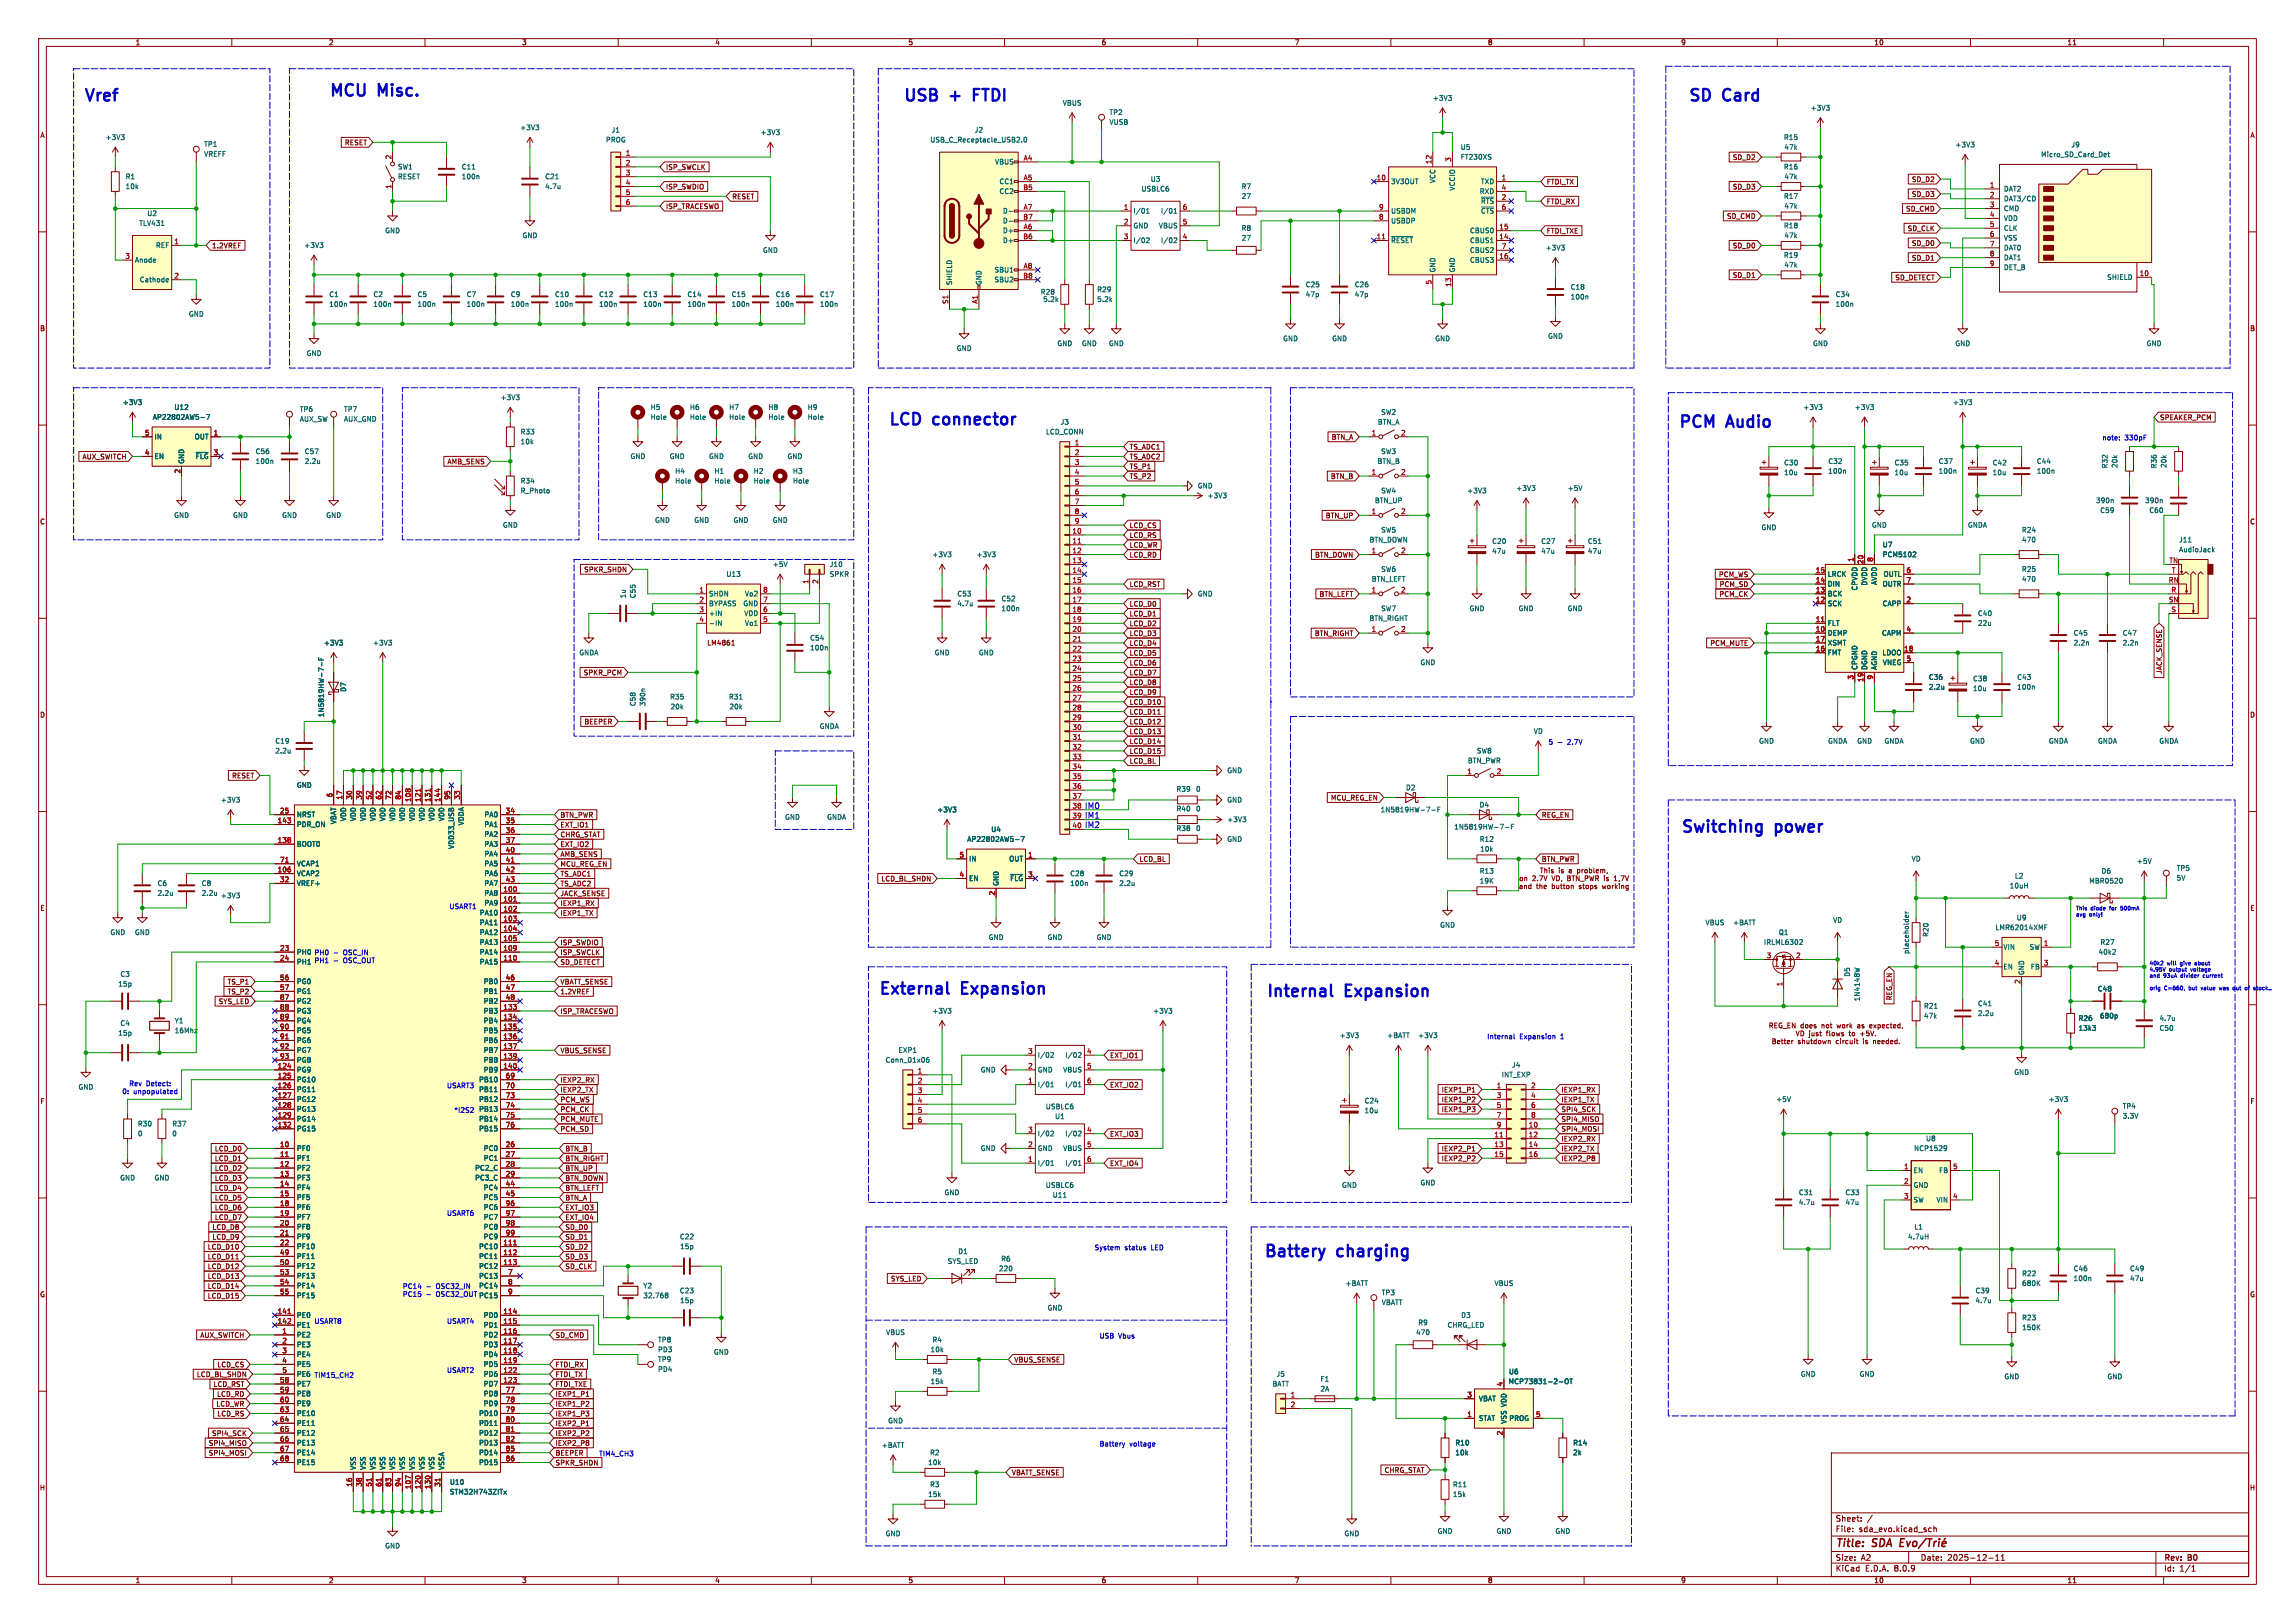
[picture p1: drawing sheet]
<svg xmlns="http://www.w3.org/2000/svg" width="594mm" height="420mm" viewBox="0 0 594 420" stroke-linecap="round" stroke-linejoin="round" font-family="sans-serif">
<defs><g id="words">
<g font-size="4.2" fill="#0000c2">
<text x="21.6" y="26.4">Vref</text>
<text x="85.1" y="25.2">MCU</text>
<text x="98.1" y="25.2">Misc.</text>
<text x="233.7" y="26.4">USB</text>
<text x="246.2" y="26.4">+</text>
<text x="253.4" y="26.4">FTDI</text>
<text x="436.9" y="26.4">SD</text>
<text x="446.2" y="26.4">Card</text>
<text x="229.9" y="110.2">LCD</text>
<text x="241.8" y="110.2">connector</text>
<text x="434.3" y="110.9">PCM</text>
<text x="447.3" y="110.9">Audio</text>
<text x="435" y="215.7">Switching</text>
<text x="459.7" y="215.7">power</text>
<text x="227.3" y="257.6">External</text>
<text x="249.1" y="257.6">Expansion</text>
<text x="327.7" y="258.2">Internal</text>
<text x="348.4" y="258.2">Expansion</text>
<text x="327" y="325.5">Battery</text>
<text x="346.4" y="325.5">charging</text>
</g>
<g font-size="2.8" fill="#840000">
<text x="475" y="400.9">Title:</text>
<text x="484.7" y="400.9">SDA</text>
</g>
<g font-size="2.1" fill="#0000c2">
<text x="280.7" y="209.5">IM0</text>
<text x="280.7" y="211.9">IM1</text>
<text x="280.7" y="214.4">IM2</text>
</g>
<g font-size="2.1" fill="#840000">
<text x="475" y="394">Sheet:</text>
<text x="475" y="396.7">File:</text>
<text x="481.1" y="396.7">sda_evo.kicad_sch</text>
<text x="475" y="406.9">KiCad</text>
<text x="475" y="404.1">Size:</text>
<text x="481.7" y="404.1">A2</text>
<text x="482.7" y="406.9">E.D.A.</text>
<text x="490.3" y="406.9">8.0.9</text>
<text x="497" y="404.1">Date:</text>
<text x="504" y="404.1">2025-12-11</text>
<text x="560" y="404.3">Rev:</text>
<text x="560" y="406.9">Id:</text>
<text x="564.1" y="406.9">1/1</text>
<text x="566.4" y="404.3">B0</text>
</g>
<g font-size="1.8" fill="#840000">
<text x="35" y="11.9">1</text>
<text x="85" y="11.9">2</text>
<text x="135" y="11.9">3</text>
<text x="185" y="11.9">4</text>
<text x="235" y="11.9">5</text>
<text x="285" y="11.9">6</text>
<text x="335" y="11.9">7</text>
<text x="385" y="11.9">8</text>
<text x="435" y="11.9">9</text>
<text x="485" y="11.9">10</text>
<text x="535" y="11.9">11</text>
<text x="10.3" y="35.9">A</text>
<text x="582.3" y="35.9">A</text>
<text x="89.1" y="37.8">RESET</text>
<text x="448.4" y="41.6">SD_D2</text>
<text x="172.2" y="44.1">ISP_SWCLK</text>
<text x="400.2" y="47.9">FTDI_TX</text>
<text x="494.7" y="47.3">SD_D2</text>
<text x="172.2" y="49.2">ISP_SWDIO</text>
<text x="189.4" y="51.8">RESET</text>
<text x="400.2" y="53">FTDI_RX</text>
<text x="448.4" y="49.2">SD_D3</text>
<text x="494.7" y="51.1">SD_D3</text>
<text x="172.2" y="54.3">ISP_TRACESWO</text>
<text x="446.9" y="56.8">SD_CMD</text>
<text x="493.2" y="54.9">SD_CMD</text>
<text x="54.8" y="64.5">1.2VREF</text>
<text x="400.2" y="60.6">FTDI_TXE</text>
<text x="448.4" y="64.5">SD_D0</text>
<text x="493.6" y="60">SD_CLK</text>
<text x="494.7" y="63.8">SD_D0</text>
<text x="494.7" y="67.6">SD_D1</text>
<text x="448.4" y="72.1">SD_D1</text>
<text x="490.4" y="72.7">SD_DETECT</text>
<text x="10.3" y="85.9">B</text>
<text x="582.3" y="85.9">B</text>
<text x="344.5" y="114">BTN_A</text>
<text x="559" y="108.9">SPEAKER_PCM</text>
<text x="21.2" y="119.1">AUX_SWITCH</text>
<text x="292.3" y="119.1">TS_ADC2</text>
<text x="292.3" y="116.5">TS_ADC1</text>
<text x="115.7" y="120.3">AMB_SENS</text>
<text x="292.3" y="121.6">TS_P1</text>
<text x="292.3" y="124.1">TS_P2</text>
<text x="344.4" y="124.1">BTN_B</text>
<text x="10.3" y="135.9">C</text>
<text x="292.3" y="136.8">LCD_CS</text>
<text x="343" y="134.3">BTN_UP</text>
<text x="582.3" y="135.9">C</text>
<text x="292.3" y="141.9">LCD_WR</text>
<text x="292.3" y="139.4">LCD_RS</text>
<text x="151.1" y="148.3">SPKR_SHDN</text>
<text x="292.3" y="144.5">LCD_RD</text>
<text x="340.2" y="144.5">BTN_DOWN</text>
<text x="444.8" y="149.5">PCM_WS</text>
<text x="292.3" y="152.1">LCD_RST</text>
<text x="341.4" y="154.6">BTN_LEFT</text>
<text x="444.9" y="154.6">PCM_CK</text>
<text x="445" y="152.1">PCM_SD</text>
<text x="292.3" y="159.7">LCD_D1</text>
<text x="292.3" y="157.2">LCD_D0</text>
<text x="182.9" y="167.2">LM4861</text>
<text x="292.3" y="164.8">LCD_D3</text>
<text x="292.3" y="162.2">LCD_D2</text>
<text x="292.3" y="167.3">LCD_D4</text>
<text x="340.2" y="164.8">BTN_RIGHT</text>
<text x="442.5" y="167.3">PCM_MUTE</text>
<text x="292.3" y="169.9">LCD_D5</text>
<text x="292.3" y="172.4">LCD_D6</text>
<text x="150.9" y="174.9">SPKR_PCM</text>
<text x="292.3" y="174.9">LCD_D7</text>
<text x="292.3" y="177.5">LCD_D8</text>
<text x="559.8" y="174.5" transform="rotate(-90 559.8 174.5)">JACK_SENSE</text>
<text x="10.3" y="185.9">D</text>
<text x="292.3" y="185.1">LCD_D11</text>
<text x="292.3" y="180">LCD_D9</text>
<text x="292.3" y="182.6">LCD_D10</text>
<text x="582.3" y="185.9">D</text>
<text x="151.1" y="187.6">BEEPER</text>
<text x="292.3" y="187.6">LCD_D12</text>
<text x="292.3" y="190.2">LCD_D13</text>
<text x="292.3" y="195.3">LCD_D15</text>
<text x="292.3" y="192.7">LCD_D14</text>
<text x="292.3" y="197.8">LCD_BL</text>
<text x="59.9" y="201.6">RESET</text>
<text x="344.4" y="207.3">MCU_REG_EN</text>
<text x="144.9" y="214.3">EXT_IO1</text>
<text x="144.9" y="211.8">BTN_PWR</text>
<text x="398.9" y="211.8">REG_EN</text>
<text x="144.9" y="221.9">AMB_SENS</text>
<text x="144.9" y="219.4">EXT_IO2</text>
<text x="144.9" y="216.9">CHRG_STAT</text>
<text x="144.9" y="227">TS_ADC1</text>
<text x="144.9" y="224.5">MCU_REG_EN</text>
<text x="294.8" y="223.2">LCD_BL</text>
<text x="398.5" y="226.2">This</text>
<text x="398.9" y="223.2">BTN_PWR</text>
<text x="403.4" y="226.2">is</text>
<text x="406.2" y="226.2">a</text>
<text x="408.5" y="226.2">problem,</text>
<text x="144.9" y="229.6">TS_ADC2</text>
<text x="144.9" y="232.1">JACK_SENSE</text>
<text x="228" y="228.3">LCD_BL_SHDN</text>
<text x="393" y="230.2">and</text>
<text x="393.1" y="228.2">on</text>
<text x="396.5" y="228.2">2.7V</text>
<text x="397.6" y="230.2">the</text>
<text x="401.8" y="230.2">button</text>
<text x="401.8" y="228.2">VD, BTN_PWR is</text>
<text x="409" y="230.2">stops</text>
<text x="415.2" y="230.2">working</text>
<text x="418.5" y="228.2">1,7V</text>
<text x="10.3" y="235.9">E</text>
<text x="144.9" y="234.6">IEXP1_RX</text>
<text x="144.9" y="237.2">IEXP1_TX</text>
<text x="582.3" y="235.9">E</text>
<text x="144.9" y="244.8">ISP_SWDIO</text>
<text x="144.9" y="249.9">SD_DETECT</text>
<text x="144.9" y="247.3">ISP_SWCLK</text>
<text x="58.8" y="255">TS_P1</text>
<text x="58.8" y="257.5">TS_P2</text>
<text x="144.9" y="257.5">1.2VREF</text>
<text x="144.9" y="255">VBATT_SENSE</text>
<text x="56.5" y="260">SYS_LED</text>
<text x="144.9" y="262.6">ISP_TRACESWO</text>
<text x="489.9" y="259" transform="rotate(-90 489.9 259)">REG_EN</text>
<text x="457.7" y="266.3">REG_EN does</text>
<text x="464.6" y="268.3">VD just</text>
<text x="471.6" y="266.3">not</text>
<text x="472.8" y="268.3">flows</text>
<text x="475.8" y="266.3">work</text>
<text x="478.9" y="268.3">to</text>
<text x="481.2" y="266.3">as</text>
<text x="482" y="268.3">+5V.</text>
<text x="484.6" y="266.3">expected,</text>
<text x="144.9" y="272.7">VBUS_SENSE</text>
<text x="287.2" y="274">EXT_IO1</text>
<text x="458.4" y="270.4">Better</text>
<text x="465.3" y="270.4">shutdown</text>
<text x="475.3" y="270.4">circuit</text>
<text x="482.5" y="270.4">is</text>
<text x="485.3" y="270.4">needed.</text>
<text x="144.9" y="280.4">IEXP2_RX</text>
<text x="287.2" y="281.6">EXT_IO2</text>
<text x="10.3" y="285.9">F</text>
<text x="144.9" y="285.4">PCM_WS</text>
<text x="144.9" y="288">PCM_CK</text>
<text x="144.9" y="282.9">IEXP2_TX</text>
<text x="373" y="285.4">IEXP1_P2</text>
<text x="373" y="288">IEXP1_P3</text>
<text x="373" y="282.9">IEXP1_P1</text>
<text x="404" y="288">SPI4_SCK</text>
<text x="404" y="282.9">IEXP1_RX</text>
<text x="404" y="285.4">IEXP1_TX</text>
<text x="582.3" y="285.9">F</text>
<text x="144.9" y="293.1">PCM_SD</text>
<text x="144.9" y="290.5">PCM_MUTE</text>
<text x="404" y="293.1">SPI4_MOSI</text>
<text x="404" y="290.5">SPI4_MISO</text>
<text x="55.5" y="298.1">LCD_D0</text>
<text x="146.2" y="298.1">BTN_B</text>
<text x="287.2" y="294.3">EXT_IO3</text>
<text x="373" y="298.1">IEXP2_P1</text>
<text x="404" y="295.6">IEXP2_RX</text>
<text x="404" y="298.1">IEXP2_TX</text>
<text x="55.5" y="300.7">LCD_D1</text>
<text x="55.5" y="303.2">LCD_D2</text>
<text x="55.5" y="305.8">LCD_D3</text>
<text x="146.2" y="300.7">BTN_RIGHT</text>
<text x="146.2" y="303.2">BTN_UP</text>
<text x="146.2" y="305.8">BTN_DOWN</text>
<text x="287.2" y="301.9">EXT_IO4</text>
<text x="373" y="300.7">IEXP2_P2</text>
<text x="404" y="300.7">IEXP2_P8</text>
<text x="55.5" y="310.8">LCD_D5</text>
<text x="55.5" y="308.3">LCD_D4</text>
<text x="146.2" y="308.3">BTN_LEFT</text>
<text x="146.2" y="310.8">BTN_A</text>
<text x="55.5" y="315.9">LCD_D7</text>
<text x="55.5" y="313.4">LCD_D6</text>
<text x="146.2" y="313.4">EXT_IO3</text>
<text x="146.2" y="315.9">EXT_IO4</text>
<text x="53.6" y="323.5">LCD_D10</text>
<text x="54.9" y="318.5">LCD_D8</text>
<text x="54.9" y="321">LCD_D9</text>
<text x="146.2" y="323.5">SD_D2</text>
<text x="146.2" y="318.5">SD_D0</text>
<text x="146.2" y="321">SD_D1</text>
<text x="53.6" y="326.1">LCD_D11</text>
<text x="53.6" y="328.6">LCD_D12</text>
<text x="146.2" y="326.1">SD_D3</text>
<text x="146.2" y="328.6">SD_CLK</text>
<text x="10.3" y="335.9">G</text>
<text x="53.6" y="333.7">LCD_D14</text>
<text x="53.6" y="331.2">LCD_D13</text>
<text x="230.5" y="331.8">SYS_LED</text>
<text x="582.3" y="335.9">G</text>
<text x="53.6" y="336.2">LCD_D15</text>
<text x="51.7" y="346.4">AUX_SWITCH</text>
<text x="143.7" y="346.4">SD_CMD</text>
<text x="262.4" y="352.7">VBUS_SENSE</text>
<text x="50.8" y="356.6">LCD_BL_SHDN</text>
<text x="55.2" y="359.1">LCD_RST</text>
<text x="56.1" y="354">LCD_CS</text>
<text x="143.7" y="354">FTDI_RX</text>
<text x="143.7" y="359.1">FTDI_TXE</text>
<text x="143.7" y="356.6">FTDI_TX</text>
<text x="55.9" y="364.2">LCD_WR</text>
<text x="56.1" y="361.6">LCD_RD</text>
<text x="143.7" y="364.2">IEXP1_P2</text>
<text x="143.7" y="361.6">IEXP1_P1</text>
<text x="54.8" y="371.8">SPI4_SCK</text>
<text x="56.1" y="366.7">LCD_RS</text>
<text x="143.7" y="369.3">IEXP2_P1</text>
<text x="143.7" y="366.7">IEXP1_P3</text>
<text x="143.7" y="371.8">IEXP2_P2</text>
<text x="53.9" y="374.3">SPI4_MISO</text>
<text x="53.9" y="376.9">SPI4_MOSI</text>
<text x="143.7" y="374.3">IEXP2_P8</text>
<text x="143.7" y="376.9">BEEPER</text>
<text x="143.7" y="379.4">SPKR_SHDN</text>
<text x="261.8" y="382">VBATT_SENSE</text>
<text x="358.2" y="381.3">CHRG_STAT</text>
<text x="10.2" y="385.9">H</text>
<text x="582.2" y="385.9">H</text>
<text x="35" y="409.9">1</text>
<text x="85" y="409.9">2</text>
<text x="135" y="409.9">3</text>
<text x="185" y="409.9">4</text>
<text x="235" y="409.9">5</text>
<text x="285" y="409.9">6</text>
<text x="335" y="409.9">7</text>
<text x="385" y="409.9">8</text>
<text x="435" y="409.9">9</text>
<text x="485" y="409.9">10</text>
<text x="535" y="409.9">11</text>
</g>
<g font-size="1.8" fill="#006464">
<text x="274.9" y="27.5">VBUS</text>
<text x="287" y="29.9">TP2</text>
<text x="370.7" y="26.3">+3V3</text>
<text x="468.5" y="28.8">+3V3</text>
<text x="134.5" y="33.9">+3V3</text>
<text x="158.2" y="34.5">J1</text>
<text x="196.7" y="35.2">+3V3</text>
<text x="252.2" y="34.5">J2</text>
<text x="287" y="32.5">VUSB</text>
<text x="27.2" y="36.4">+3V3</text>
<text x="52.7" y="38.2">TP1</text>
<text x="52.7" y="40.7">VREFF</text>
<text x="156.7" y="37.1">PROG</text>
<text x="240.7" y="37.1">USB_C_Receptacle_USB2.0</text>
<text x="377.9" y="41.5">FT230XS</text>
<text x="377.9" y="39">U5</text>
<text x="461.6" y="36.4">R15</text>
<text x="461.7" y="39">47k</text>
<text x="506" y="38.3">+3V3</text>
<text x="528.2" y="40.9">Micro_SD_Card_Det</text>
<text x="536" y="38.3">J9</text>
<text x="32.4" y="46.6">R1</text>
<text x="102.9" y="46.6">RESET</text>
<text x="102.9" y="44">SW1</text>
<text x="119.4" y="46.6">100n</text>
<text x="119.4" y="44">C11</text>
<text x="141" y="46.6">C21</text>
<text x="257.4" y="42.8">VBUS</text>
<text x="258.6" y="47.9">CC1</text>
<text x="297.7" y="47.2">U3</text>
<text x="359.9" y="47.9">3V3OUT</text>
<text x="371.7" y="47.5" transform="rotate(-90 371.7 47.5)">VCC</text>
<text x="383.2" y="47.9">TXD</text>
<text x="461.6" y="44">R16</text>
<text x="461.7" y="46.6">47k</text>
<text x="32.4" y="49.1">10k</text>
<text x="141" y="49.1">4.7u</text>
<text x="258.6" y="50.4">CC2</text>
<text x="295.3" y="49.8">USBLC6</text>
<text x="321.2" y="49.1">R7</text>
<text x="321.3" y="51.7">27</text>
<text x="376.8" y="49.5" transform="rotate(-90 376.8 49.5)">VCCIO</text>
<text x="382.9" y="50.4">RXD</text>
<text x="383.2" y="52.9">~{RTS}</text>
<text x="461.6" y="51.7">R17</text>
<text x="518.5" y="49.8">DAT2</text>
<text x="518.5" y="52.3">DAT3/CD</text>
<text x="35.9" y="58.6">TLV431</text>
<text x="38" y="56.1">U2</text>
<text x="259.5" y="55.5">D-</text>
<text x="259.5" y="58">D-</text>
<text x="293.2" y="55.5">I/01</text>
<text x="293.2" y="59.3">GND</text>
<text x="299.8" y="59.3">VBUS</text>
<text x="300.4" y="55.5">I/01</text>
<text x="321.2" y="59.9">R8</text>
<text x="359.9" y="58">USBDP</text>
<text x="359.9" y="55.5">USBDM</text>
<text x="383.2" y="55.5">~{CTS}</text>
<text x="461.6" y="59.3">R18</text>
<text x="461.7" y="54.2">47k</text>
<text x="518.5" y="54.8">CMD</text>
<text x="518.5" y="57.4">VDD</text>
<text x="518.5" y="59.9">CLK</text>
<text x="40.2" y="64.4">REF</text>
<text x="78.6" y="64.4">+3V3</text>
<text x="99.6" y="60.6">GND</text>
<text x="135.1" y="61.8">GND</text>
<text x="197.4" y="65.6">GND</text>
<text x="259.5" y="60.6">D+</text>
<text x="259.5" y="63.1">D+</text>
<text x="293.2" y="63.1">I/02</text>
<text x="300.4" y="63.1">I/02</text>
<text x="321.3" y="62.5">27</text>
<text x="359.9" y="63.1">~{RESET}</text>
<text x="380.3" y="63.1">CBUS1</text>
<text x="380.3" y="60.6">CBUS0</text>
<text x="380.3" y="65.6">CBUS2</text>
<text x="399.9" y="65">+3V3</text>
<text x="461.7" y="61.8">47k</text>
<text x="518.5" y="62.5">VSS</text>
<text x="518.5" y="65">DAT0</text>
<text x="34.8" y="68.2">Anode</text>
<text x="257.3" y="70.7">SBU1</text>
<text x="371.7" y="70.6" transform="rotate(-90 371.7 70.6)">GND</text>
<text x="376.8" y="70.6" transform="rotate(-90 376.8 70.6)">GND</text>
<text x="380.3" y="68.2">CBUS3</text>
<text x="461.6" y="66.9">R19</text>
<text x="461.7" y="69.4">47k</text>
<text x="518.5" y="67.5">DAT1</text>
<text x="518.5" y="70.1">DET_B</text>
<text x="36.1" y="73.3">Cathode</text>
<text x="85.1" y="77.1">C1</text>
<text x="96.5" y="77.1">C2</text>
<text x="108" y="77.1">C5</text>
<text x="120.7" y="77.1">C7</text>
<text x="132.1" y="77.1">C9</text>
<text x="143.5" y="77.1">C10</text>
<text x="154.9" y="77.1">C12</text>
<text x="166.4" y="77.1">C13</text>
<text x="177.8" y="77.1">C14</text>
<text x="189.2" y="77.1">C15</text>
<text x="200.7" y="77.1">C16</text>
<text x="212.1" y="77.1">C17</text>
<text x="246.6" y="73.9" transform="rotate(-90 246.6 73.9)">SHIELD</text>
<text x="254.2" y="73.9" transform="rotate(-90 254.2 73.9)">GND</text>
<text x="257.3" y="73.3">SBU2</text>
<text x="269.2" y="76.4">R28</text>
<text x="283.9" y="75.8">R29</text>
<text x="337.8" y="74.5">C25</text>
<text x="337.8" y="77.1">47p</text>
<text x="350.5" y="74.5">C26</text>
<text x="350.5" y="77.1">47p</text>
<text x="406.4" y="77.7">100n</text>
<text x="406.4" y="75.2">C18</text>
<text x="475" y="77.1">C34</text>
<text x="545.3" y="72.6">SHIELD</text>
<text x="48.8" y="82.1">GND</text>
<text x="85.1" y="79.6">100n</text>
<text x="96.5" y="79.6">100n</text>
<text x="108" y="79.6">100n</text>
<text x="120.7" y="79.6">100n</text>
<text x="132.1" y="79.6">100n</text>
<text x="143.5" y="79.6">100n</text>
<text x="154.9" y="79.6">100n</text>
<text x="166.4" y="79.6">100n</text>
<text x="177.8" y="79.6">100n</text>
<text x="189.2" y="79.6">100n</text>
<text x="200.7" y="79.6">100n</text>
<text x="212.1" y="79.6">100n</text>
<text x="269.9" y="78.3">5.2k</text>
<text x="283.9" y="78.3">5.2k</text>
<text x="475" y="79.6">100n</text>
<text x="273.6" y="89.8">GND</text>
<text x="279.9" y="89.8">GND</text>
<text x="286.9" y="89.8">GND</text>
<text x="332" y="88.5">GND</text>
<text x="344.7" y="88.5">GND</text>
<text x="371.3" y="88.5">GND</text>
<text x="400.6" y="87.9">GND</text>
<text x="469.1" y="89.8">GND</text>
<text x="506" y="89.8">GND</text>
<text x="555.5" y="89.8">GND</text>
<text x="79.2" y="92.3">GND</text>
<text x="247.5" y="91">GND</text>
<text x="31.6" y="105">+3V3</text>
<text x="45" y="106.3">U12</text>
<text x="77.5" y="106.8">TP6</text>
<text x="88.9" y="106.8">TP7</text>
<text x="129.4" y="103.7">+3V3</text>
<text x="168.3" y="106.3">H5</text>
<text x="178.4" y="106.3">H6</text>
<text x="188.6" y="106.3">H7</text>
<text x="198.8" y="106.3">H8</text>
<text x="208.9" y="106.3">H9</text>
<text x="357.4" y="107.5">SW2</text>
<text x="466.6" y="106.3">+3V3</text>
<text x="480" y="106.3">+3V3</text>
<text x="505.4" y="105">+3V3</text>
<text x="39.4" y="108.8">AP22802AW5-7</text>
<text x="39.9" y="113.9">IN</text>
<text x="50.3" y="113.9">OUT</text>
<text x="77.5" y="109.3">AUX_SW</text>
<text x="88.9" y="109.3">AUX_GND</text>
<text x="134.6" y="112.6">R33</text>
<text x="168.3" y="108.8">Hole</text>
<text x="178.4" y="108.8">Hole</text>
<text x="188.6" y="108.8">Hole</text>
<text x="198.8" y="108.8">Hole</text>
<text x="208.9" y="108.8">Hole</text>
<text x="270.6" y="112.6">LCD_CONN</text>
<text x="274.4" y="110.1">J3</text>
<text x="356.5" y="110.1">BTN_A</text>
<text x="39.9" y="119">EN</text>
<text x="50.5" y="119">~{FLG}</text>
<text x="66" y="117.7">C56</text>
<text x="78.7" y="117.7">C57</text>
<text x="134.6" y="115.2">10k</text>
<text x="163.1" y="119">GND</text>
<text x="173.2" y="119">GND</text>
<text x="183.4" y="119">GND</text>
<text x="193.5" y="119">GND</text>
<text x="203.7" y="119">GND</text>
<text x="357.4" y="117.7">SW3</text>
<text x="47.9" y="120.1" transform="rotate(-90 47.9 120.1)">GND</text>
<text x="66" y="120.2">100n</text>
<text x="78.7" y="120.2">2.2u</text>
<text x="134.6" y="125.3">R34</text>
<text x="174.6" y="125.3">Hole</text>
<text x="174.6" y="122.8">H4</text>
<text x="184.8" y="125.3">Hole</text>
<text x="184.8" y="122.8">H1</text>
<text x="195" y="125.3">Hole</text>
<text x="195" y="122.8">H2</text>
<text x="205.1" y="125.3">Hole</text>
<text x="205.1" y="122.8">H3</text>
<text x="356.4" y="120.2">BTN_B</text>
<text x="461.7" y="120.6">C30</text>
<text x="461.7" y="123.2">10u</text>
<text x="473.1" y="122.8">100n</text>
<text x="473.1" y="120.2">C32</text>
<text x="490.2" y="120.6">C35</text>
<text x="490.2" y="123.2">10u</text>
<text x="501.7" y="122.8">100n</text>
<text x="501.7" y="120.2">C37</text>
<text x="515.6" y="120.6">C42</text>
<text x="515.6" y="123.2">10u</text>
<text x="527.1" y="122.8">100n</text>
<text x="527.1" y="120.2">C44</text>
<text x="545.7" y="121.3" transform="rotate(-90 545.7 121.3)">R32</text>
<text x="548.2" y="121.2" transform="rotate(-90 548.2 121.2)">20k</text>
<text x="558.4" y="121.3" transform="rotate(-90 558.4 121.3)">R36</text>
<text x="560.9" y="121.2" transform="rotate(-90 560.9 121.2)">20k</text>
<text x="134.6" y="127.9">R_Photo</text>
<text x="309.9" y="126.6">GND</text>
<text x="312.4" y="129.1">+3V3</text>
<text x="355.7" y="130.4">BTN_UP</text>
<text x="357.4" y="127.9">SW4</text>
<text x="379.6" y="127.9">+3V3</text>
<text x="392.3" y="127.2">+3V3</text>
<text x="405.6" y="127.2">+5V</text>
<text x="542.4" y="130.4">390n</text>
<text x="555.1" y="130.4">390n</text>
<text x="45" y="134.2">GND</text>
<text x="60.2" y="134.2">GND</text>
<text x="72.9" y="134.2">GND</text>
<text x="84.3" y="134.2">GND</text>
<text x="130" y="136.8">GND</text>
<text x="169.4" y="135.5">GND</text>
<text x="179.6" y="135.5">GND</text>
<text x="189.7" y="135.5">GND</text>
<text x="199.9" y="135.5">GND</text>
<text x="455.8" y="137.4">GND</text>
<text x="484.4" y="136.8">GND</text>
<text x="509.2" y="136.8">GNDA</text>
<text x="543.5" y="132.9">C59</text>
<text x="556.2" y="132.9">C60</text>
<text x="354.3" y="140.6">BTN_DOWN</text>
<text x="357.4" y="138">SW5</text>
<text x="386.1" y="140.9">C20</text>
<text x="386.1" y="143.5">47u</text>
<text x="398.8" y="140.9">C27</text>
<text x="398.8" y="143.5">47u</text>
<text x="410.9" y="140.9">C51</text>
<text x="410.9" y="143.5">47u</text>
<text x="487.2" y="141.8">U7</text>
<text x="523.2" y="138">R24</text>
<text x="523.2" y="140.6">470</text>
<text x="563.9" y="143.1">AudioJack</text>
<text x="563.9" y="140.6">J11</text>
<text x="187.9" y="149.5">U13</text>
<text x="199.9" y="146.9">+5V</text>
<text x="214.6" y="149.5">SPKR</text>
<text x="214.6" y="146.9">J10</text>
<text x="241.2" y="144.4">+3V3</text>
<text x="252.6" y="144.4">+3V3</text>
<text x="357.4" y="148.2">SW6</text>
<text x="472.9" y="149.5">LRCK</text>
<text x="487.2" y="144.4">PCM5102</text>
<text x="487.4" y="149.5">OUTL</text>
<text x="523.2" y="148.2">R25</text>
<text x="162.2" y="154.9" transform="rotate(-90 162.2 154.9)">1u</text>
<text x="164.7" y="154.9" transform="rotate(-90 164.7 154.9)">C55</text>
<text x="183.4" y="154.5">SHDN</text>
<text x="192.7" y="154.5">Vo2</text>
<text x="247.7" y="154.5">C53</text>
<text x="259.1" y="155.8">C52</text>
<text x="309.9" y="154.5">GND</text>
<text x="354.9" y="150.7">BTN_LEFT</text>
<text x="472.9" y="154.5">BCK</text>
<text x="472.9" y="152">DIN</text>
<text x="480.9" y="152.9" transform="rotate(-90 480.9 152.9)">CPVDD</text>
<text x="483.5" y="151.7" transform="rotate(-90 483.5 151.7)">DVDD</text>
<text x="486" y="151.5" transform="rotate(-90 486 151.5)">AVDD</text>
<text x="487.2" y="152">OUTR</text>
<text x="523.2" y="150.7">470</text>
<text x="183.4" y="157.1">BYPASS</text>
<text x="183.4" y="159.6">+IN</text>
<text x="192.3" y="157.1">GND</text>
<text x="192.5" y="159.6">VDD</text>
<text x="247.7" y="157.1">4.7u</text>
<text x="259.1" y="158.3">100n</text>
<text x="354.3" y="160.9">BTN_RIGHT</text>
<text x="357.4" y="158.3">SW7</text>
<text x="380.2" y="158.3">GND</text>
<text x="392.9" y="158.3">GND</text>
<text x="405.6" y="158.3">GND</text>
<text x="472.9" y="157.1">SCK</text>
<text x="487.2" y="157.1">CAPP</text>
<text x="511.8" y="159.6">C40</text>
<text x="83.7" y="167.2">+3V3</text>
<text x="96.4" y="167.2">+3V3</text>
<text x="183.4" y="162.2">-IN</text>
<text x="192.7" y="162.2">Vo1</text>
<text x="209.6" y="166">C54</text>
<text x="472.9" y="164.7">DEMP</text>
<text x="472.9" y="162.2">FLT</text>
<text x="472.9" y="167.2">XSMT</text>
<text x="487" y="164.7">CAPM</text>
<text x="511.8" y="162.2">22u</text>
<text x="536.6" y="164.7">C45</text>
<text x="536.6" y="167.2">2.2n</text>
<text x="549.3" y="164.7">C47</text>
<text x="549.3" y="167.2">2.2n</text>
<text x="149.8" y="169.8">GNDA</text>
<text x="209.6" y="168.5">100n</text>
<text x="241.8" y="169.8">GND</text>
<text x="253.2" y="169.8">GND</text>
<text x="367.5" y="172.3">GND</text>
<text x="472.9" y="169.8">FMT</text>
<text x="480.9" y="173.5" transform="rotate(-90 480.9 173.5)">CPGND</text>
<text x="483.5" y="173.5" transform="rotate(-90 483.5 173.5)">DGND</text>
<text x="486" y="173.5" transform="rotate(-90 486 173.5)">AGND</text>
<text x="487.1" y="169.8">LDOO</text>
<text x="487.2" y="172.3">VNEG</text>
<text x="89.8" y="179.1" transform="rotate(-90 89.8 179.1)">D7</text>
<text x="499.1" y="176.1">C36</text>
<text x="499.1" y="178.7">2.2u</text>
<text x="510.5" y="176.5">C38</text>
<text x="510.5" y="179">10u</text>
<text x="522" y="178.7">100n</text>
<text x="522" y="176.1">C43</text>
<text x="84" y="185.7" transform="rotate(-90 84 185.7)">1N5819HW-7-F</text>
<text x="164.7" y="182.9" transform="rotate(-90 164.7 182.9)">C58</text>
<text x="167.2" y="182.9" transform="rotate(-90 167.2 182.9)">390n</text>
<text x="173.3" y="181.2">R35</text>
<text x="173.4" y="183.7">20k</text>
<text x="188.6" y="181.2">R31</text>
<text x="188.7" y="183.7">20k</text>
<text x="212" y="188.8">GNDA</text>
<text x="396.9" y="190.1">VD</text>
<text x="71.1" y="192.6">C19</text>
<text x="71.1" y="195.2">2.2u</text>
<text x="379.8" y="197.7">BTN_PWR</text>
<text x="382.1" y="195.2">SW8</text>
<text x="455.2" y="192.6">GND</text>
<text x="473" y="192.6">GNDA</text>
<text x="480.6" y="192.6">GND</text>
<text x="487.6" y="192.6">GNDA</text>
<text x="509.8" y="192.6">GND</text>
<text x="530.2" y="192.6">GNDA</text>
<text x="542.9" y="192.6">GNDA</text>
<text x="558.8" y="192.6">GNDA</text>
<text x="317.5" y="200.3">GND</text>
<text x="57" y="207.9">+3V3</text>
<text x="76.7" y="204.1">GND</text>
<text x="304.4" y="205.1">R39</text>
<text x="309.4" y="205.1">0</text>
<text x="317.5" y="207.9">GND</text>
<text x="363.8" y="204.7">D2</text>
<text x="382.8" y="209.1">D4</text>
<text x="76.7" y="214.2">PDR_ON</text>
<text x="76.7" y="211.7">NRST</text>
<text x="87.2" y="213.4" transform="rotate(-90 87.2 213.4)">VBAT</text>
<text x="89.8" y="212.6" transform="rotate(-90 89.8 212.6)">VDD</text>
<text x="92.3" y="212.6" transform="rotate(-90 92.3 212.6)">VDD</text>
<text x="94.8" y="212.6" transform="rotate(-90 94.8 212.6)">VDD</text>
<text x="97.4" y="212.6" transform="rotate(-90 97.4 212.6)">VDD</text>
<text x="99.9" y="212.6" transform="rotate(-90 99.9 212.6)">VDD</text>
<text x="102.5" y="212.6" transform="rotate(-90 102.5 212.6)">VDD</text>
<text x="105" y="212.6" transform="rotate(-90 105 212.6)">VDD</text>
<text x="107.5" y="212.6" transform="rotate(-90 107.5 212.6)">VDD</text>
<text x="110.1" y="212.6" transform="rotate(-90 110.1 212.6)">VDD</text>
<text x="112.6" y="212.6" transform="rotate(-90 112.6 212.6)">VDD</text>
<text x="115.2" y="212.6" transform="rotate(-90 115.2 212.6)">VDD</text>
<text x="120.2" y="213.7" transform="rotate(-90 120.2 213.7)">VDDA</text>
<text x="125.3" y="211.7">PA0</text>
<text x="125.3" y="214.2">PA1</text>
<text x="203.1" y="212.3">GND</text>
<text x="214" y="212.3">GNDA</text>
<text x="242.5" y="210.4">+3V3</text>
<text x="256.4" y="215.5">U4</text>
<text x="304.4" y="215.2">R38</text>
<text x="304.4" y="210.2">R40</text>
<text x="309.4" y="215.2">0</text>
<text x="309.4" y="210.2">0</text>
<text x="317.5" y="213">+3V3</text>
<text x="357.2" y="210.4">1N5819HW-7-F</text>
<text x="376.3" y="214.9">1N5819HW-7-F</text>
<text x="76.7" y="219.3">BOOT0</text>
<text x="117.7" y="219.8" transform="rotate(-90 117.7 219.8)">VDD33_USB</text>
<text x="125.3" y="216.8">PA2</text>
<text x="125.3" y="219.3">PA3</text>
<text x="125.3" y="221.8">PA4</text>
<text x="250.2" y="218">AP22802AW5-7</text>
<text x="317.5" y="218">GND</text>
<text x="382.9" y="218">R12</text>
<text x="383" y="220.6">10k</text>
<text x="76.7" y="226.9">VCAP2</text>
<text x="76.7" y="224.4">VCAP1</text>
<text x="125.3" y="224.4">PA5</text>
<text x="125.3" y="226.9">PA6</text>
<text x="250.7" y="223.1">IN</text>
<text x="261.1" y="223.1">OUT</text>
<text x="276.9" y="226.9">C28</text>
<text x="289.6" y="226.9">C29</text>
<text x="382.9" y="226.3">R13</text>
<text x="494.7" y="223.1">VD</text>
<text x="521.4" y="227.6">L2</text>
<text x="543.8" y="226.3">D6</text>
<text x="553" y="223.7">+5V</text>
<text x="563.3" y="225.5">TP5</text>
<text x="40.6" y="229.5">C6</text>
<text x="40.6" y="232">2.2u</text>
<text x="52.1" y="229.5">C8</text>
<text x="52.1" y="232">2.2u</text>
<text x="57" y="232.6">+3V3</text>
<text x="76.7" y="229.5">VREF+</text>
<text x="125.3" y="232">PA8</text>
<text x="125.3" y="229.5">PA7</text>
<text x="250.7" y="228.2">EN</text>
<text x="258.7" y="229.4" transform="rotate(-90 258.7 229.4)">GND</text>
<text x="261.3" y="228.2">~{FLG}</text>
<text x="276.9" y="229.5">100n</text>
<text x="289.6" y="229.5">2.2u</text>
<text x="382.9" y="228.8">19K</text>
<text x="520.1" y="230.1">10uH</text>
<text x="540.6" y="228.8">MBR0520</text>
<text x="563.3" y="228.1">5V</text>
<text x="124.1" y="237.1">PA10</text>
<text x="124.1" y="239.6">PA11</text>
<text x="125.3" y="234.5">PA9</text>
<text x="441.3" y="239.6">VBUS</text>
<text x="448.5" y="239.6">+BATT</text>
<text x="474.3" y="239">VD</text>
<text x="521.9" y="238.4">U9</text>
<text x="28.4" y="242.2">GND</text>
<text x="34.8" y="242.2">GND</text>
<text x="124.1" y="242.2">PA12</text>
<text x="124.1" y="244.7">PA13</text>
<text x="255.8" y="243.4">GND</text>
<text x="271" y="243.4">GND</text>
<text x="283.7" y="243.4">GND</text>
<text x="372.6" y="240.3">GND</text>
<text x="456.4" y="244.7">IRLML6302</text>
<text x="460.3" y="242.2">Q1</text>
<text x="499.3" y="242.6" transform="rotate(-90 499.3 242.6)">R20</text>
<text x="516.4" y="240.9">LMR62014XMF</text>
<text x="518.4" y="246">VIN</text>
<text x="525.2" y="246">SW</text>
<text x="543.5" y="244.7">R27</text>
<text x="76.7" y="249.8">PH1</text>
<text x="76.7" y="247.2">PH0</text>
<text x="124.1" y="247.2">PA14</text>
<text x="124.1" y="249.8">PA15</text>
<text x="494.3" y="247" transform="rotate(-90 494.3 247)">placeholder</text>
<text x="518.4" y="251.1">EN</text>
<text x="525.5" y="251.1">FB</text>
<text x="543" y="247.2">40k2</text>
<text x="30.5" y="255.5">15p</text>
<text x="31" y="253">C3</text>
<text x="76.7" y="254.9">PG0</text>
<text x="76.7" y="257.4">PG1</text>
<text x="125.1" y="254.9">PB0</text>
<text x="125.1" y="257.4">PB1</text>
<text x="479" y="252.9" transform="rotate(-90 479 252.9)">D5</text>
<text x="524.1" y="252.5" transform="rotate(-90 524.1 252.5)">GND</text>
<text x="542.8" y="256.8">C48</text>
<text x="76.7" y="259.9">PG2</text>
<text x="76.7" y="262.5">PG3</text>
<text x="125.1" y="262.5">PB3</text>
<text x="125.1" y="259.9">PB2</text>
<text x="241.2" y="262.5">+3V3</text>
<text x="298.3" y="262.5">+3V3</text>
<text x="481.6" y="259.2" transform="rotate(-90 481.6 259.2)">1N4148W</text>
<text x="497.8" y="263.8">47k</text>
<text x="497.8" y="261.2">R21</text>
<text x="511.8" y="260.6">C41</text>
<text x="511.8" y="263.1">2.2u</text>
<text x="543.4" y="263.8">680p</text>
<text x="30.5" y="268.2">15p</text>
<text x="31" y="265.7">C4</text>
<text x="45.1" y="265">Y1</text>
<text x="45.1" y="267.6">16Mhz</text>
<text x="76.7" y="265">PG4</text>
<text x="76.7" y="267.6">PG5</text>
<text x="125.1" y="265">PB4</text>
<text x="125.1" y="267.6">PB5</text>
<text x="346.6" y="268.8">+3V3</text>
<text x="358.9" y="268.8">+BATT</text>
<text x="366.9" y="268.8">+3V3</text>
<text x="537.9" y="264.4">R26</text>
<text x="537.9" y="266.9">13k3</text>
<text x="558.8" y="266.9">C50</text>
<text x="558.8" y="264.4">4.7u</text>
<text x="76.7" y="270.1">PG6</text>
<text x="76.7" y="272.6">PG7</text>
<text x="76.7" y="275.2">PG8</text>
<text x="125.1" y="270.1">PB6</text>
<text x="125.1" y="272.6">PB7</text>
<text x="125.1" y="275.2">PB8</text>
<text x="229.1" y="275.2">Conn_01x06</text>
<text x="232.4" y="272.6">EXP1</text>
<text x="268.5" y="273.9">I/02</text>
<text x="275.6" y="273.9">I/02</text>
<text x="76.7" y="277.7">PG9</text>
<text x="76.7" y="280.3">PG10</text>
<text x="123.9" y="280.3">PB10</text>
<text x="125.1" y="277.7">PB9</text>
<text x="253.7" y="277.7">GND</text>
<text x="268.5" y="281.5">I/01</text>
<text x="268.5" y="277.7">GND</text>
<text x="275.1" y="277.7">VBUS</text>
<text x="275.6" y="281.5">I/01</text>
<text x="388.6" y="279">INT_EXP</text>
<text x="391.2" y="276.5">J4</text>
<text x="521.2" y="278.4">GND</text>
<text x="20.2" y="282.2">GND</text>
<text x="76.7" y="282.8">PG11</text>
<text x="76.7" y="285.3">PG12</text>
<text x="76.7" y="287.9">PG13</text>
<text x="123.9" y="282.8">PB11</text>
<text x="123.9" y="285.3">PB12</text>
<text x="123.9" y="287.9">PB13</text>
<text x="270.6" y="287.2">USBLC6</text>
<text x="353.1" y="285.7">C24</text>
<text x="459.6" y="285.3">+5V</text>
<text x="530.1" y="285.3">+3V3</text>
<text x="549.3" y="287.1">TP4</text>
<text x="35.6" y="291.7">R30</text>
<text x="44.5" y="291.7">R37</text>
<text x="76.7" y="290.4">PG14</text>
<text x="76.7" y="293">PG15</text>
<text x="123.9" y="290.4">PB14</text>
<text x="123.9" y="293">PB15</text>
<text x="272.9" y="289.8">U1</text>
<text x="353.1" y="288.3">10u</text>
<text x="549.3" y="289.7">3.3V</text>
<text x="35.6" y="294.2">0</text>
<text x="44.5" y="294.2">0</text>
<text x="76.7" y="298">PF0</text>
<text x="125.1" y="298">PC0</text>
<text x="253.7" y="298">GND</text>
<text x="268.5" y="298">GND</text>
<text x="268.5" y="294.2">I/02</text>
<text x="275.1" y="298">VBUS</text>
<text x="275.6" y="294.2">I/02</text>
<text x="495.3" y="298">NCP1529</text>
<text x="498.4" y="295.5">U8</text>
<text x="31" y="305.7">GND</text>
<text x="39.9" y="305.7">GND</text>
<text x="76.7" y="300.6">PF1</text>
<text x="76.7" y="303.1">PF2</text>
<text x="76.7" y="305.7">PF3</text>
<text x="122.8" y="303.1">PC2_C</text>
<text x="122.8" y="305.7">PC3_C</text>
<text x="125.1" y="300.6">PC1</text>
<text x="268.5" y="301.9">I/01</text>
<text x="275.6" y="301.9">I/01</text>
<text x="495.2" y="303.8">EN</text>
<text x="501.8" y="303.8">FB</text>
<text x="76.7" y="308.2">PF4</text>
<text x="76.7" y="310.7">PF5</text>
<text x="125.1" y="308.2">PC4</text>
<text x="125.1" y="310.7">PC5</text>
<text x="244.3" y="309.5">GND</text>
<text x="270.6" y="307.6">USBLC6</text>
<text x="272.3" y="310.1">U11</text>
<text x="347.2" y="307.6">GND</text>
<text x="367.5" y="306.9">GND</text>
<text x="465.5" y="309.5">C31</text>
<text x="477.5" y="309.5">C33</text>
<text x="495.2" y="307.6">GND</text>
<text x="495.2" y="311.4">SW</text>
<text x="501.1" y="311.4">VIN</text>
<text x="76.7" y="313.3">PF6</text>
<text x="76.7" y="315.8">PF7</text>
<text x="125.1" y="313.3">PC6</text>
<text x="125.1" y="315.8">PC7</text>
<text x="465.5" y="312">4.7u</text>
<text x="477.5" y="312">47u</text>
<text x="76.7" y="318.4">PF8</text>
<text x="76.7" y="320.9">PF9</text>
<text x="76.7" y="323.4">PF10</text>
<text x="123.9" y="323.4">PC10</text>
<text x="125.1" y="318.4">PC8</text>
<text x="125.1" y="320.9">PC9</text>
<text x="175.9" y="320.9">C22</text>
<text x="175.9" y="323.4">15p</text>
<text x="493.7" y="320.9">4.7uH</text>
<text x="495.3" y="318.4">L1</text>
<text x="76.7" y="326">PF11</text>
<text x="76.7" y="328.5">PF12</text>
<text x="123.9" y="326">PC11</text>
<text x="123.9" y="328.5">PC12</text>
<text x="245.2" y="327.3">SYS_LED</text>
<text x="247.9" y="324.7">D1</text>
<text x="258.4" y="329.2">220</text>
<text x="259" y="326.6">R6</text>
<text x="536.6" y="329.2">C46</text>
<text x="551.2" y="329.2">C49</text>
<text x="76.7" y="331.1">PF13</text>
<text x="76.7" y="333.6">PF14</text>
<text x="123.9" y="331.1">PC13</text>
<text x="123.9" y="333.6">PC14</text>
<text x="166.4" y="333.6">Y2</text>
<text x="175.9" y="334.9">C23</text>
<text x="348.1" y="333">+BATT</text>
<text x="357.5" y="335.4">TP3</text>
<text x="386.7" y="333">VBUS</text>
<text x="511.2" y="334.9">C39</text>
<text x="523.2" y="333">680K</text>
<text x="523.2" y="330.4">R22</text>
<text x="536.6" y="331.7">100n</text>
<text x="551.2" y="331.7">47u</text>
<text x="76.7" y="341.2">PE0</text>
<text x="76.7" y="336.1">PF15</text>
<text x="123.9" y="336.1">PC15</text>
<text x="125.1" y="341.2">PD0</text>
<text x="166.4" y="336.1">32.768</text>
<text x="175.9" y="337.4">15p</text>
<text x="271" y="339.3">GND</text>
<text x="357.5" y="337.9">VBATT</text>
<text x="378.1" y="341.2">D3</text>
<text x="511.2" y="337.4">4.7u</text>
<text x="523.2" y="341.9">R23</text>
<text x="76.7" y="346.3">PE2</text>
<text x="76.7" y="343.8">PE1</text>
<text x="125.1" y="343.8">PD1</text>
<text x="125.1" y="346.3">PD2</text>
<text x="170.2" y="347.6">TP8</text>
<text x="229.2" y="345.7">VBUS</text>
<text x="241.2" y="347.6">R4</text>
<text x="366.4" y="345.7">470</text>
<text x="367" y="343.1">R9</text>
<text x="374.5" y="343.8">CHRG_LED</text>
<text x="523.2" y="344.4">150K</text>
<text x="76.7" y="348.8">PE3</text>
<text x="76.7" y="351.4">PE4</text>
<text x="76.7" y="353.9">PE5</text>
<text x="125.1" y="348.8">PD3</text>
<text x="125.1" y="351.4">PD4</text>
<text x="125.1" y="353.9">PD5</text>
<text x="170.2" y="352.7">TP9</text>
<text x="170.2" y="350.1">PD3</text>
<text x="184.7" y="350.7">GND</text>
<text x="240.7" y="350.1">10k</text>
<text x="76.7" y="359">PE7</text>
<text x="76.7" y="356.5">PE6</text>
<text x="125.1" y="356.5">PD6</text>
<text x="125.1" y="359">PD7</text>
<text x="170.2" y="355.2">PD4</text>
<text x="240.7" y="358.4">15k</text>
<text x="241.2" y="355.8">R5</text>
<text x="329.2" y="359">BATT</text>
<text x="330.3" y="356.5">J5</text>
<text x="341.6" y="357.7">F1</text>
<text x="390.3" y="358.4">MCP73831-2-OT</text>
<text x="390.4" y="355.8">U6</text>
<text x="466" y="356.5">GND</text>
<text x="481.2" y="356.5">GND</text>
<text x="518.7" y="357.1">GND</text>
<text x="545.3" y="357.1">GND</text>
<text x="76.7" y="361.5">PE8</text>
<text x="76.7" y="364.1">PE9</text>
<text x="125.1" y="361.5">PD8</text>
<text x="125.1" y="364.1">PD9</text>
<text x="341.6" y="360.3">2A</text>
<text x="382.7" y="362.8">VBAT</text>
<text x="76.7" y="366.6">PE10</text>
<text x="76.7" y="369.2">PE11</text>
<text x="76.7" y="371.7">PE12</text>
<text x="123.9" y="366.6">PD10</text>
<text x="123.9" y="369.2">PD11</text>
<text x="123.9" y="371.7">PD12</text>
<text x="229.7" y="368.5">GND</text>
<text x="382.7" y="367.9">STAT</text>
<text x="390.1" y="368.6" transform="rotate(-90 390.1 368.6)">VSS VDD</text>
<text x="390.5" y="367.9">PROG</text>
<text x="76.7" y="374.2">PE13</text>
<text x="76.7" y="376.8">PE14</text>
<text x="123.9" y="374.2">PD13</text>
<text x="123.9" y="376.8">PD14</text>
<text x="228.1" y="374.9">+BATT</text>
<text x="240.6" y="376.8">R2</text>
<text x="376.6" y="376.8">10k</text>
<text x="376.6" y="374.2">R10</text>
<text x="407" y="374.2">R14</text>
<text x="407" y="376.8">2k</text>
<text x="76.7" y="379.3">PE15</text>
<text x="92.3" y="380.5" transform="rotate(-90 92.3 380.5)">VSS</text>
<text x="94.8" y="380.5" transform="rotate(-90 94.8 380.5)">VSS</text>
<text x="97.4" y="380.5" transform="rotate(-90 97.4 380.5)">VSS</text>
<text x="99.9" y="380.5" transform="rotate(-90 99.9 380.5)">VSS</text>
<text x="102.5" y="380.5" transform="rotate(-90 102.5 380.5)">VSS</text>
<text x="105" y="380.5" transform="rotate(-90 105 380.5)">VSS</text>
<text x="107.5" y="380.5" transform="rotate(-90 107.5 380.5)">VSS</text>
<text x="110.1" y="380.5" transform="rotate(-90 110.1 380.5)">VSS</text>
<text x="112.6" y="380.5" transform="rotate(-90 112.6 380.5)">VSS</text>
<text x="115.2" y="380.5" transform="rotate(-90 115.2 380.5)">VSSA</text>
<text x="123.9" y="379.3">PD15</text>
<text x="240.1" y="379.3">10k</text>
<text x="116.3" y="384.4">U10</text>
<text x="116.3" y="386.9">STM32H743ZITx</text>
<text x="240.1" y="387.6">15k</text>
<text x="240.6" y="385">R3</text>
<text x="375.9" y="387.6">15k</text>
<text x="375.9" y="385">R11</text>
<text x="99.6" y="400.9">GND</text>
<text x="229.1" y="397.7">GND</text>
<text x="347.8" y="397.7">GND</text>
<text x="372" y="397.1">GND</text>
<text x="387.2" y="397.1">GND</text>
<text x="402.5" y="397.1">GND</text>
</g>
<g font-size="1.8" fill="#a90000">
<text x="101.3" y="41.3" transform="rotate(-90 101.3 41.3)">2</text>
<text x="161.9" y="40.4">1</text>
<text x="264.8" y="41.7">A4</text>
<text x="375.7" y="42" transform="rotate(-90 375.7 42)">3</text>
<text x="161.9" y="42.9">2</text>
<text x="161.9" y="45.5">3</text>
<text x="264.8" y="46.7">A5</text>
<text x="356.2" y="46.7">10</text>
<text x="370.6" y="42.6" transform="rotate(-90 370.6 42.6)">12</text>
<text x="388.5" y="46.7">1</text>
<text x="101.3" y="49" transform="rotate(-90 101.3 49)">1</text>
<text x="161.9" y="48">4</text>
<text x="161.9" y="50.5">5</text>
<text x="161.9" y="53.1">6</text>
<text x="264.7" y="49.3">B5</text>
<text x="388.5" y="51.8">2</text>
<text x="388.5" y="49.3">4</text>
<text x="514.9" y="48.6">1</text>
<text x="514.9" y="51.2">2</text>
<text x="514.9" y="53.7">3</text>
<text x="264.7" y="56.9">B7</text>
<text x="264.8" y="59.4">A6</text>
<text x="264.8" y="54.4">A7</text>
<text x="290.8" y="54.4">1</text>
<text x="290.8" y="58.2">2</text>
<text x="306" y="58.2">5</text>
<text x="306" y="54.4">6</text>
<text x="356.8" y="56.9">8</text>
<text x="356.8" y="54.4">9</text>
<text x="387.9" y="59.4">15</text>
<text x="388.5" y="54.4">6</text>
<text x="514.9" y="56.3">4</text>
<text x="514.9" y="58.8">5</text>
<text x="45" y="63.2">1</text>
<text x="264.7" y="62">B6</text>
<text x="290.8" y="62">3</text>
<text x="306" y="62">4</text>
<text x="356.2" y="62">11</text>
<text x="387.9" y="62">14</text>
<text x="388.5" y="64.5">7</text>
<text x="514.9" y="61.3">6</text>
<text x="514.9" y="63.9">7</text>
<text x="32.3" y="67.1">3</text>
<text x="264.8" y="69.6">A8</text>
<text x="387.9" y="67.1">16</text>
<text x="514.9" y="66.4">8</text>
<text x="514.9" y="69">9</text>
<text x="553.7" y="71.5">10</text>
<text x="45" y="72.1">2</text>
<text x="264.7" y="72.1">B8</text>
<text x="370.6" y="73.7" transform="rotate(-90 370.6 73.7)">5</text>
<text x="375.7" y="74.3" transform="rotate(-90 375.7 74.3)">13</text>
<text x="245.5" y="78.8" transform="rotate(-90 245.5 78.8)">S1</text>
<text x="253.1" y="78.7" transform="rotate(-90 253.1 78.7)">A1</text>
<text x="37.4" y="112.8">5</text>
<text x="55.2" y="112.8">1</text>
<text x="354.9" y="112.8">1</text>
<text x="362.5" y="112.8">2</text>
<text x="37.4" y="117.9">4</text>
<text x="55.2" y="117.9">3</text>
<text x="278.1" y="115.3">1</text>
<text x="278.1" y="117.9">2</text>
<text x="46.7" y="122.6" transform="rotate(-90 46.7 122.6)">2</text>
<text x="278.1" y="120.4">3</text>
<text x="278.1" y="122.9">4</text>
<text x="278.1" y="125.5">5</text>
<text x="354.9" y="122.9">1</text>
<text x="362.5" y="122.9">2</text>
<text x="278.1" y="128">6</text>
<text x="278.1" y="130.6">7</text>
<text x="278.1" y="133.1">8</text>
<text x="278.1" y="135.6">9</text>
<text x="354.9" y="133.1">1</text>
<text x="362.5" y="133.1">2</text>
<text x="277.5" y="138.2">10</text>
<text x="277.5" y="140.7">11</text>
<text x="277.5" y="143.3">12</text>
<text x="354.9" y="143.3">1</text>
<text x="362.5" y="143.3">2</text>
<text x="277.5" y="145.8">13</text>
<text x="277.5" y="148.3">14</text>
<text x="469.9" y="148.3">15</text>
<text x="479.8" y="145.5" transform="rotate(-90 479.8 145.5)">1</text>
<text x="482.3" y="146.1" transform="rotate(-90 482.3 146.1)">20</text>
<text x="484.9" y="145.5" transform="rotate(-90 484.9 145.5)">8</text>
<text x="493.3" y="148.3">6</text>
<text x="561.4" y="145.8">TN</text>
<text x="562" y="148.3">T</text>
<text x="180.9" y="153.4">1</text>
<text x="180.9" y="156">2</text>
<text x="197.4" y="156">7</text>
<text x="197.4" y="153.4">8</text>
<text x="209.3" y="151.2" transform="rotate(-90 209.3 151.2)">1</text>
<text x="211.8" y="151.2" transform="rotate(-90 211.8 151.2)">2</text>
<text x="277.5" y="150.9">15</text>
<text x="277.5" y="153.4">16</text>
<text x="277.5" y="156">17</text>
<text x="354.9" y="153.4">1</text>
<text x="362.5" y="153.4">2</text>
<text x="469.9" y="156">12</text>
<text x="469.9" y="153.4">13</text>
<text x="469.9" y="150.9">14</text>
<text x="493.3" y="156">2</text>
<text x="493.3" y="150.9">7</text>
<text x="561.2" y="150.9">RN</text>
<text x="561.2" y="156">SN</text>
<text x="561.9" y="153.4">R</text>
<text x="180.9" y="158.5">3</text>
<text x="180.9" y="161">4</text>
<text x="197.4" y="161">5</text>
<text x="197.4" y="158.5">6</text>
<text x="277.5" y="158.5">18</text>
<text x="277.5" y="161">19</text>
<text x="469.9" y="161">11</text>
<text x="561.9" y="158.5">S</text>
<text x="277.5" y="163.6">20</text>
<text x="277.5" y="166.1">21</text>
<text x="354.9" y="163.6">1</text>
<text x="362.5" y="163.6">2</text>
<text x="469.9" y="163.6">10</text>
<text x="469.9" y="166.1">17</text>
<text x="493.3" y="163.6">4</text>
<text x="277.5" y="168.7">22</text>
<text x="277.5" y="171.2">23</text>
<text x="277.5" y="173.7">24</text>
<text x="469.9" y="168.7">16</text>
<text x="492.7" y="168.7">18</text>
<text x="493.3" y="171.2">5</text>
<text x="277.5" y="176.3">25</text>
<text x="277.5" y="178.8">26</text>
<text x="479.8" y="176" transform="rotate(-90 479.8 176)">3</text>
<text x="482.3" y="176.6" transform="rotate(-90 482.3 176.6)">19</text>
<text x="484.9" y="176" transform="rotate(-90 484.9 176)">9</text>
<text x="277.5" y="181.4">27</text>
<text x="277.5" y="183.9">28</text>
<text x="277.5" y="186.4">29</text>
<text x="277.5" y="189">30</text>
<text x="277.5" y="191.5">31</text>
<text x="277.5" y="194.1">32</text>
<text x="277.5" y="196.6">33</text>
<text x="277.5" y="199.1">34</text>
<text x="277.5" y="201.7">35</text>
<text x="379.7" y="200.4">1</text>
<text x="387.3" y="200.4">2</text>
<text x="86.1" y="206.4" transform="rotate(-90 86.1 206.4)">6</text>
<text x="88.6" y="207.1" transform="rotate(-90 88.6 207.1)">17</text>
<text x="91.2" y="207.1" transform="rotate(-90 91.2 207.1)">30</text>
<text x="93.7" y="207.1" transform="rotate(-90 93.7 207.1)">39</text>
<text x="96.3" y="207.1" transform="rotate(-90 96.3 207.1)">52</text>
<text x="98.8" y="207.1" transform="rotate(-90 98.8 207.1)">62</text>
<text x="101.3" y="207.1" transform="rotate(-90 101.3 207.1)">72</text>
<text x="103.9" y="207.1" transform="rotate(-90 103.9 207.1)">84</text>
<text x="106.4" y="207.7" transform="rotate(-90 106.4 207.7)">108</text>
<text x="109" y="207.7" transform="rotate(-90 109 207.7)">121</text>
<text x="111.5" y="207.7" transform="rotate(-90 111.5 207.7)">131</text>
<text x="114" y="207.7" transform="rotate(-90 114 207.7)">144</text>
<text x="116.6" y="207.1" transform="rotate(-90 116.6 207.1)">95</text>
<text x="119.1" y="207.1" transform="rotate(-90 119.1 207.1)">33</text>
<text x="277.5" y="204.2">36</text>
<text x="277.5" y="206.8">37</text>
<text x="277.5" y="209.3">38</text>
<text x="71.7" y="213.1">143</text>
<text x="72.3" y="210.6">25</text>
<text x="130.8" y="210.6">34</text>
<text x="130.8" y="213.1">35</text>
<text x="130.8" y="215.6">36</text>
<text x="277.5" y="211.8">39</text>
<text x="277.5" y="214.4">40</text>
<text x="71.7" y="218.2">138</text>
<text x="130.8" y="218.2">37</text>
<text x="130.8" y="220.7">40</text>
<text x="248.2" y="222">5</text>
<text x="266" y="222">1</text>
<text x="71.7" y="225.8">106</text>
<text x="72.3" y="223.3">71</text>
<text x="130.8" y="223.3">41</text>
<text x="130.8" y="225.8">42</text>
<text x="248.2" y="227.1">4</text>
<text x="266" y="227.1">3</text>
<text x="72.3" y="228.3">32</text>
<text x="130.2" y="230.9">100</text>
<text x="130.2" y="233.4">101</text>
<text x="130.8" y="228.3">43</text>
<text x="257.6" y="231.8" transform="rotate(-90 257.6 231.8)">2</text>
<text x="130.2" y="236">102</text>
<text x="130.2" y="238.5">103</text>
<text x="130.2" y="241">104</text>
<text x="130.2" y="243.6">105</text>
<text x="516.2" y="244.9">5</text>
<text x="528.9" y="244.9">1</text>
<text x="72.3" y="246.1">23</text>
<text x="72.3" y="248.7">24</text>
<text x="130.2" y="246.1">109</text>
<text x="130.2" y="248.7">110</text>
<text x="457.1" y="248">3</text>
<text x="464.7" y="248">2</text>
<text x="516.2" y="249.9">4</text>
<text x="528.9" y="249.9">3</text>
<text x="72.3" y="253.7">56</text>
<text x="72.3" y="256.3">57</text>
<text x="130.8" y="253.7">46</text>
<text x="130.8" y="256.3">47</text>
<text x="461.4" y="255.3" transform="rotate(-90 461.4 255.3)">1</text>
<text x="523" y="254.7" transform="rotate(-90 523 254.7)">2</text>
<text x="72.3" y="258.8">87</text>
<text x="72.3" y="261.4">88</text>
<text x="72.3" y="263.9">89</text>
<text x="130.2" y="261.4">133</text>
<text x="130.2" y="263.9">134</text>
<text x="130.8" y="258.8">48</text>
<text x="72.3" y="266.4">90</text>
<text x="72.3" y="269">91</text>
<text x="130.2" y="266.4">135</text>
<text x="130.2" y="269">136</text>
<text x="72.3" y="271.5">92</text>
<text x="72.3" y="274.1">93</text>
<text x="130.2" y="271.5">137</text>
<text x="130.2" y="274.1">139</text>
<text x="266" y="272.8">3</text>
<text x="281.2" y="272.8">4</text>
<text x="71.7" y="276.6">124</text>
<text x="71.7" y="279.1">125</text>
<text x="71.7" y="281.7">126</text>
<text x="130.2" y="276.6">140</text>
<text x="130.8" y="279.1">69</text>
<text x="130.8" y="281.7">70</text>
<text x="237.4" y="277.9">1</text>
<text x="237.4" y="280.4">2</text>
<text x="266" y="280.4">1</text>
<text x="266" y="276.6">2</text>
<text x="281.2" y="276.6">5</text>
<text x="281.2" y="280.4">6</text>
<text x="387.3" y="281.7">1</text>
<text x="396.2" y="281.7">2</text>
<text x="71.7" y="284.2">127</text>
<text x="71.7" y="286.8">128</text>
<text x="130.8" y="284.2">73</text>
<text x="130.8" y="286.8">74</text>
<text x="237.4" y="283">3</text>
<text x="237.4" y="285.5">4</text>
<text x="387.3" y="284.2">3</text>
<text x="387.3" y="286.8">5</text>
<text x="396.2" y="284.2">4</text>
<text x="396.2" y="286.8">6</text>
<text x="71.7" y="289.3">129</text>
<text x="71.7" y="291.8">132</text>
<text x="130.8" y="289.3">75</text>
<text x="130.8" y="291.8">76</text>
<text x="237.4" y="288">5</text>
<text x="237.4" y="290.6">6</text>
<text x="266" y="293.1">3</text>
<text x="281.2" y="293.1">4</text>
<text x="387.3" y="289.3">7</text>
<text x="387.3" y="291.8">9</text>
<text x="395.6" y="291.8">10</text>
<text x="396.2" y="289.3">8</text>
<text x="72.3" y="296.9">10</text>
<text x="72.3" y="299.5">11</text>
<text x="130.8" y="296.9">26</text>
<text x="130.8" y="299.5">27</text>
<text x="266" y="296.9">2</text>
<text x="281.2" y="296.9">5</text>
<text x="386.7" y="294.4">11</text>
<text x="386.7" y="296.9">13</text>
<text x="386.7" y="299.5">15</text>
<text x="395.6" y="294.4">12</text>
<text x="395.6" y="296.9">14</text>
<text x="395.6" y="299.5">16</text>
<text x="72.3" y="302">12</text>
<text x="72.3" y="304.5">13</text>
<text x="130.8" y="302">28</text>
<text x="130.8" y="304.5">29</text>
<text x="266" y="300.7">1</text>
<text x="281.2" y="300.7">6</text>
<text x="492.7" y="302.6">1</text>
<text x="505.4" y="302.6">5</text>
<text x="72.3" y="307.1">14</text>
<text x="72.3" y="309.6">15</text>
<text x="130.8" y="307.1">44</text>
<text x="130.8" y="309.6">45</text>
<text x="492.7" y="306.5">2</text>
<text x="492.7" y="310.3">3</text>
<text x="505.4" y="310.3">4</text>
<text x="72.3" y="312.2">18</text>
<text x="72.3" y="314.7">19</text>
<text x="72.3" y="317.2">20</text>
<text x="130.8" y="312.2">96</text>
<text x="130.8" y="314.7">97</text>
<text x="130.8" y="317.2">98</text>
<text x="72.3" y="319.8">21</text>
<text x="72.3" y="322.3">22</text>
<text x="130.2" y="322.3">111</text>
<text x="130.8" y="319.8">99</text>
<text x="72.3" y="324.9">49</text>
<text x="72.3" y="327.4">50</text>
<text x="72.3" y="329.9">53</text>
<text x="130.2" y="324.9">112</text>
<text x="130.2" y="327.4">113</text>
<text x="131.4" y="329.9">7</text>
<text x="72.3" y="332.5">54</text>
<text x="72.3" y="335">55</text>
<text x="131.4" y="332.5">8</text>
<text x="131.4" y="335">9</text>
<text x="71.7" y="340.1">141</text>
<text x="130.2" y="340.1">114</text>
<text x="71.7" y="342.6">142</text>
<text x="73" y="345.2">1</text>
<text x="73" y="347.7">2</text>
<text x="130.2" y="342.6">115</text>
<text x="130.2" y="345.2">116</text>
<text x="130.2" y="347.7">117</text>
<text x="73" y="350.3">3</text>
<text x="73" y="352.8">4</text>
<text x="130.2" y="350.3">118</text>
<text x="130.2" y="352.8">119</text>
<text x="72.3" y="357.9">58</text>
<text x="73" y="355.3">5</text>
<text x="130.2" y="355.3">122</text>
<text x="130.2" y="357.9">123</text>
<text x="389" y="358.8" transform="rotate(-90 389 358.8)">4</text>
<text x="72.3" y="360.4">59</text>
<text x="72.3" y="363">60</text>
<text x="72.3" y="365.5">63</text>
<text x="130.8" y="360.4">77</text>
<text x="130.8" y="363">78</text>
<text x="130.8" y="365.5">79</text>
<text x="333.9" y="361.7">1</text>
<text x="333.9" y="364.2">2</text>
<text x="379.7" y="361.7">3</text>
<text x="72.3" y="368">64</text>
<text x="72.3" y="370.6">65</text>
<text x="130.8" y="368">80</text>
<text x="130.8" y="370.6">81</text>
<text x="379.7" y="366.8">1</text>
<text x="389" y="371.5" transform="rotate(-90 389 371.5)">2</text>
<text x="397.4" y="366.8">5</text>
<text x="72.3" y="373.1">66</text>
<text x="72.3" y="375.7">67</text>
<text x="130.8" y="373.1">82</text>
<text x="130.8" y="375.7">85</text>
<text x="72.3" y="378.2">68</text>
<text x="130.8" y="378.2">86</text>
<text x="91.2" y="384.9" transform="rotate(-90 91.2 384.9)">16</text>
<text x="93.7" y="384.9" transform="rotate(-90 93.7 384.9)">38</text>
<text x="96.3" y="384.9" transform="rotate(-90 96.3 384.9)">51</text>
<text x="98.8" y="384.9" transform="rotate(-90 98.8 384.9)">61</text>
<text x="101.3" y="384.9" transform="rotate(-90 101.3 384.9)">83</text>
<text x="103.9" y="384.9" transform="rotate(-90 103.9 384.9)">94</text>
<text x="106.4" y="385.5" transform="rotate(-90 106.4 385.5)">107</text>
<text x="109" y="385.5" transform="rotate(-90 109 385.5)">120</text>
<text x="111.5" y="385.5" transform="rotate(-90 111.5 385.5)">130</text>
<text x="114" y="384.9" transform="rotate(-90 114 384.9)">31</text>
</g>
<g font-size="1.8" fill="#0000c2">
<text x="544" y="114.2">note:</text>
<text x="549.9" y="114.2">330pF</text>
<text x="400.7" y="192.8">5</text>
<text x="405.8" y="192.8">2.7V</text>
<text x="116.2" y="235.3">USART1</text>
<text x="76.7" y="247.2">PH0 PH0</text>
<text x="81.3" y="249.3">PH1</text>
<text x="89" y="247.3">OSC_IN</text>
<text x="89" y="249.3">OSC_OUT</text>
<text x="384.8" y="269">Internal</text>
<text x="393.3" y="269">Expansion</text>
<text x="404" y="269">1</text>
<text x="33.3" y="281.3">Rev</text>
<text x="37.8" y="281.3">Detect:</text>
<text x="115.6" y="281.7">USART3</text>
<text x="31.5" y="283.3">0:</text>
<text x="34.5" y="283.3">unpopulated</text>
<text x="117.5" y="288">*I2S2</text>
<text x="115.6" y="314.7">USART6</text>
<text x="283.2" y="323.6">System</text>
<text x="291.1" y="323.6">status</text>
<text x="298.1" y="323.6">LED</text>
<text x="104.1" y="333.6">PC14</text>
<text x="104.1" y="335.7">PC15</text>
<text x="113" y="333.6">OSC32_IN</text>
<text x="113" y="335.7">OSC32_OUT</text>
<text x="81.3" y="342.7">USART8</text>
<text x="115.6" y="342.7">USART4</text>
<text x="284.5" y="346.5">USB</text>
<text x="289.5" y="346.5">Vbus</text>
<text x="76.7" y="356.5">PE6 TIM15_CH2</text>
<text x="115.6" y="355.4">USART2</text>
<text x="154.9" y="376.9">TIM4_CH3</text>
<text x="284.5" y="374.4">Battery</text>
<text x="292.4" y="374.4">voltage</text>
</g>
<g font-size="1.4" fill="#0000c2">
<text x="537.2" y="235.6">This</text>
<text x="537.2" y="237.2">avg</text>
<text x="540.8" y="237.2">only!</text>
<text x="541.2" y="235.6">diode</text>
<text x="546.2" y="235.6">for</text>
<text x="549.4" y="235.6">500mA</text>
<text x="556.3" y="249.9">40k2</text>
<text x="556.3" y="251.5">4.95V</text>
<text x="560.9" y="249.9">will</text>
<text x="561.5" y="251.5">output</text>
<text x="564.5" y="249.9">give</text>
<text x="567.3" y="251.5">voltage</text>
<text x="568.6" y="249.9">about</text>
<text x="556.3" y="253.1">and</text>
<text x="556.3" y="256.3">orig</text>
<text x="560" y="253.1">93uA</text>
<text x="560.2" y="256.3">C=660,</text>
<text x="564.7" y="253.1">divider</text>
<text x="566.8" y="256.3">but</text>
<text x="570.2" y="256.3">value</text>
<text x="570.7" y="253.1">current</text>
<text x="575.1" y="256.3">was</text>
<text x="578.9" y="256.3">out</text>
<text x="582.3" y="256.3">of</text>
<text x="584.8" y="256.3">stock..</text>
</g>
</g></defs>
<g fill="none" stroke="#840000" stroke-width=".26">
<path d="M10 10h574v400h-574zM12 12h570v396h-570zM60 10v2M110 10v2M160 10v2M210 10v2M260 10v2M310 10v2M360 10v2M410 10v2M460 10v2M510 10v2"/>
<path d="M536.6 11.6h.7M560 10v2M101.6 39.4v2.5M99.8 42.9l1.5 3.1M101.6 47v2.5M115.6 40.6v2.8M115.6 45.5v2.8M10 60h2M582 60h2M10 110h2M582 110h2M10 160h2"/>
<path d="M582 160h2M162.6 186.7h2.8M167.4 186.7h2.8M186.7 186.7h1.3M188 185.7h5v2h-5zM193 186.7h1.3M10 210h2M582 210h2M10 260h2M582 260h2M10 310h2M582 310h2"/>
<path d="M10 360h2M474 376h108v32h-108zM582 360h2M474 397.5h108M474 391.5h108M479.5 396.2v.2M479.5 395.4v.2M481.7 393.5v.2M481.7 392.7v.2M484.6 392.1l-1.3 1.9M499.3 396.3h.6M499.3 395.4h.6"/>
<path d="M500.5 395.5l.6-.1 .1 1M500.5 394.9v1.5M60 408v2M110 408v2M160 408v2M210 408v2M260 408v2M310 408v2M360 408v2M410 408v2M460 408v2M474 404.5h108"/>
<path d="M474 401.5h108M494 401.5v3M510 408v2M514.7 403.2h1.2M516.5 403.8h.9M516.5 402.7l.5-.4v1.5M518 403.8h.8M518 402.7l.4-.4v1.5M536.6 409.6h.7M558 401.5v6.5M560 408v2M567.3 406.6h.9"/>
<path d="M567.3 405.5l.4-.4v1.5"/>
<circle cx="101.6" cy="42.4" r=".51"/>
<circle cx="101.6" cy="46.5" r=".51"/>
</g>
<g fill="none" stroke="#840000" stroke-width=".4">
<path d="M491.9 399.1h.6M492.9 398.2h-.9l-.3 2h1M493.5 398.9l.3 1.3 .7-1.3M495.2 399.1l.3-.2 .6 .2v.7l-.3 .3-.4 .1-.3-.2zM498.6 398.1l-2.1 2.6M498.9 398.2h1.2M499.5 398.2l-.2 2M500.7 398.9l-.2 1.3M501.2 398.9l-.6 .3M501.9 398.9l-.2 1.3M502 398.2v.2M502.7 399.5l.9-.2v-.3h-.8l-.2 .9 .3 .3 .6-.1"/>
<path d="M503.5 398.1l-.3 .3"/>
</g>
<path d="M122.2 43.8h.7M123.8 45.5l.2 .1v.7M166.9 178.3h-.6l-.2 .2M191.4 180.9h.7" fill="none" stroke="#006464" stroke-width=".26"/>
<path d="M113.5 45.2h4.1M113.5 43.7h4.1M165.6 184.7v4M167.1 184.7v4" fill="none" stroke="#840000" stroke-width=".51"/>
<path d="M182.9 151.1h13.9v12.7h-13.9z" fill="#ffffc2"/>
<g fill="none" stroke="#840000" stroke-width=".26">
<path d="M180.3 153.7h2.6M180.3 156.2h2.6M180.3 158.8h2.6M182.9 151.1h13.9v12.7h-13.9zM196.8 153.7h2.6M196.8 156.2h2.6M196.8 158.8h2.6M201.9 148.6l-.7 1.3M201.9 148.6v2.5M201.9 148.6l.8 1.3M180.3 161.3h2.6M189.4 166.9h.7"/>
<path d="M189.5 166l.2-.3v1.2M196.8 161.3h2.6"/>
</g>
<path d="M186 158.1l.7 1.2v-1.2M203.7 145.4l-.4 1.2M186 160.6l.7 1.3v-1.3" fill="none" stroke="#006464" stroke-width=".26"/>
<path d="M208.3 146.1h5.1v2.5h-5.1z" fill="#ffffc2"/>
<g fill="none" stroke="#840000" stroke-width=".26">
<path d="M50.8 39.4v2.5M101.6 54.6v1.3h1.3l-1.3 1.3-1.3-1.3h1.3M137.2 55.9v1.3h1.2l-1.2 1.2-1.3-1.2h1.3M81.3 66l-.8 1.3M81.3 66v2.6M81.3 73.7v2.8M81.3 78.5v2.8M81.3 66l.7 1.3M92.7 73.7v2.8M92.7 78.5v2.8M151.1 73.7v2.8M151.1 78.5v2.8"/>
<path d="M81.3 86.4v1.2h1.2l-1.2 1.3-1.3-1.3h1.3M34.3 106.7l-.8 1.3M34.3 106.7v2.5M34.3 106.7l.8 1.3M86.4 108v2.5M47 128.3v1.2h1.3l-1.3 1.3-1.3-1.3h1.3M86.4 128.3v1.2h1.2l-1.2 1.3-1.3-1.3h1.3M306.1 125.7h1.2v-1.2l1.3 1.2-1.3 1.3v-1.3M308.6 128.3h2.5M309.9 127.5l1.2 .8M311.1 128.3l-1.2 .7M157.5 158.8h2.8"/>
<path d="M162.3 158.8h2.8M208.3 146.1h5.1v2.5h-5.1zM209.4 147.3h.3v1.3h-.3zM209.5 148.6v3.8M212 147.3h.2v1.3h-.2zM212.1 148.6v3.8M86.4 168.9l-.8 1.3M86.4 168.9v2.6M86.4 168.9l.7 1.3M99.1 168.9l-.8 1.3M99.1 168.9v2.6M99.1 168.9l.7 1.3"/>
<path d="M152.4 163.8v1.3h1.3l-1.3 1.3-1.3-1.3h1.3M205.7 163.8v2.8M205.7 168.7v2.8M171.4 186.7h1.3M172.7 185.7h5.1v2h-5.1zM177.8 186.7h1.3M214.6 182.9v1.3h1.3l-1.3 1.2-1.2-1.2h1.2M205.1 206.4v1.2h1.3l-1.3 1.3-1.3-1.3h1.3M216.5 206.4v1.2h1.3l-1.3 1.3-1.2-1.3h1.2M475.6 241.3l-.7 1.3M475.6 241.3v2.5M475.6 241.3l.8 1.3"/>
<path d="M22.2 276.2v1.3h1.3l-1.3 1.3-1.2-1.3h1.2M41.3 261.6v1.9M41.3 267.3v1.9"/>
<circle cx="50.8" cy="38.6" r=".76"/>
<circle cx="86.4" cy="107.2" r=".76"/>
</g>
<path d="M79.2 78.2h4.1M79.2 76.7h4.1M90.7 78.2h4M90.7 76.7h4M149.1 78.2h4.1M149.1 76.7h4.1M160.5 156.7v4.1M162.1 156.7v4.1M203.7 168.4h4.1M203.7 166.9h4.1M40 267.3h2.5M40 263.5h2.5" fill="none" stroke="#840000" stroke-width=".51"/>
<g fill="none" stroke="#006464" stroke-width=".26">
<path d="M82.8 62.8h.8l-.4 .5M83.3 63.3l.3 .2-.3 .6M89.5 78.5l.2 .2v.6M100.9 78.5l.2 .2v.6M159.3 78.5l.2 .2v.6M35.8 103.4h.8l-.4 .5M36.3 103.9l.3 .3-.3 .5M316.6 127.6h.8l-.5 .5M317.1 128.1l.3 .2-.3 .5M87.9 165.7h.8l-.5 .5M88.4 166.2l.3 .2-.3 .5M100.6 165.7h.8l-.5 .5"/>
<path d="M101.1 166.2l.3 .2-.3 .5M214 167.4l.1 .2v.6M50.4 266.4h.7l-.7 .9h.7"/>
</g>
<path d="M38.7 264.3h5.1v2.3h-5.1z" fill="none" stroke="#840000" stroke-width=".3"/>
<path d="M158.1 39.4h2.6v15.2h-2.6z" fill="#ffffc2"/>
<g fill="none" stroke="#840000" stroke-width=".26">
<path d="M137.2 35.6v2.5M137.2 35.6l-.8 1.2M137.2 35.6l.7 1.2M158.1 39.4h2.6v15.2h-2.6zM199.4 36.8l-.8 1.3M199.4 36.8v2.6M199.4 36.8l.8 1.3M137.2 43.2v2.8M137.2 48v2.8M159.4 53.2h1.3v.3h-1.3zM159.4 50.7h1.3v.2h-1.3zM159.4 48.1h1.3v.3h-1.3z"/>
<path d="M159.4 45.6h1.3v.2h-1.3zM159.4 43.1h1.3v.2h-1.3zM159.4 40.5h1.3v.3h-1.3zM160.7 40.6h3.8M160.7 43.2h3.8M160.7 45.7h3.8M160.7 48.3h3.8M160.7 50.8h3.8M160.7 53.3h3.8M104.1 73.7v2.8M104.1 78.5v2.8M162.6 73.7v2.8"/>
<path d="M162.6 78.5v2.8M208.3 73.7v2.8M208.3 78.5v2.8M494.9 238.8h2.1v5h-2.1zM495.9 225.4l-.7 1.3M495.9 225.4v2.6M495.9 237.5v1.3M495.9 225.4l.8 1.3M541 232.4h7.6M543.6 231.1l2.5 1.3-2.5 1.3zM545.5 231.8v-.7h.6v2.6h.6v-.7M555 225.4v2.6"/>
<path d="M555 225.4l-.8 1.3M555 225.4l.8 1.3M560.7 226.7v2.5M28.6 259.1h2.8M33.4 259.1h2.8M494.9 259.1h2.1v5.1h-2.1zM495.9 243.8v1.3M495.9 257.8v1.3M508 258.4v2.8M541.7 259.1h2.7M541.7 250.2h1.2M542.9 249.2h5.1v2h-5.1z"/>
<path d="M546.5 259.1h2.8M548 250.2h1.3M28.6 272.4h2.8M33.4 272.4h2.8M495.9 264.2v1.2M508 263.3v2.8M523.2 272.4v1.3h1.3l-1.3 1.3-1.2-1.3h1.2M534.9 262.3h2.1v5h-2.1zM535.9 261v1.3M535.9 267.3v1.3M555 261v2.8M555 265.8v2.8"/>
<path d="M461.6 287l-.7 1.3M461.6 287v2.6M461.6 287l.8 1.3M532.8 287l.7 1.3M532.8 287l-.8 1.3M532.8 287v2.6M547.4 288.3v2.5M547.4 327v2.8M547.4 331.9v2.7M520.7 351.2v1.2h1.3l-1.3 1.3-1.3-1.3h1.3M547.4 351.2v1.2h1.2l-1.2 1.3-1.3-1.3h1.3"/>
<circle cx="560.7" cy="225.9" r=".76"/>
<circle cx="547.4" cy="287.5" r=".76"/>
</g>
<g fill="none" stroke="#840000" stroke-width=".51">
<path d="M135.1 47.8h4.1M135.1 46.2h4.1M102.1 78.2h4.1M102.1 76.7h4.1M160.5 78.2h4.1M160.5 76.7h4.1M206.2 78.2h4.1M206.2 76.7h4.1M31.6 257v4.1M33.1 257v4.1M544.7 257v4.1M546.2 257v4.1"/>
<path d="M31.6 270.4v4M33.1 270.4v4M506 263h4M506 261.5h4M553 265.6h4M553 264h4M545.3 331.6h4.1M545.3 330.1h4.1"/>
</g>
<g fill="none" stroke="#006464" stroke-width=".26">
<path d="M138.7 32.3h.8l-.5 .5M139.2 32.8l.3 .3-.3 .5M200.9 33.6h.8l-.4 .5M201.4 34.1l.3 .2-.3 .6M143.8 46.3h.7M145 48v.8M145 48.7l-.1 .1M112.4 78.5l.1 .2v.6M170.8 78.5l.2 .2v.6M216.5 78.5l.2 .2v.6M493.1 235.9l.3 .4M493.1 236.3h.9"/>
<path d="M493.2 237.3l-.1-.3 .3-.2 .2 .6M493.9 236.9v.4M549 227.3a.79 .79 0 0 1 0 1.2M556.8 222.2l-.4 1.3M547.3 245.7l.3 .2-.1 .3-.7 .8h.8M500.7 260.9h.7M514.6 260.3h.8M515.8 262v.8M515.8 262.7l-.1 .1M541.6 265.4h.8l-.5 .5M542.1 265.9l.3 .2-.3 .5M547.8 262.6l.2 .3v.3l-.2 .3"/>
<path d="M562.8 263.3v.8M562.8 264h-.1M463.5 283.8l-.5 1.3M534.3 283.8h.8l-.5 .5M534.8 284.3l.3 .2-.3 .6"/>
</g>
<path d="M518.2 242.6h10.1v10.1h-10.1z" fill="#ffffc2"/>
<path d="M28.8 44.5h2.1v5h-2.1zM29.8 43.2v1.3M29.8 49.5v1.3M515.6 245.1h2.6M515.6 250.2h2.6M518.2 242.6h10.1v10.1h-10.1zM523.2 252.7v2.6M528.3 245.1h2.6M528.3 250.2h2.6" fill="none" stroke="#840000" stroke-width=".26"/>
<path d="M529.2 239.9h.5M529.2 239.3h.6" fill="none" stroke="#006464" stroke-width=".26"/>
<path d="M39.4 110.5h15.2v10.2h-15.2z" fill="#ffffc2"/>
<g fill="none" stroke="#840000" stroke-width=".26">
<path d="M29.8 38.1l-.7 1.3M29.8 38.1v2.5M29.8 38.1l.8 1.3M50.8 76.2v1.3h1.3l-1.3 1.2-1.3-1.2h1.3M36.8 113h2.6M36.8 118.1h2.6M39.4 110.5h15.2v10.2h-15.2zM54.6 113h2.5M54.6 118.1h2.5M62.2 114.3v2.8M62.2 119.1v2.8M47 120.7v2.5"/>
<path d="M62.2 128.3v1.2h1.3l-1.3 1.3-1.2-1.3h1.2M74.9 128.3v1.2h1.3l-1.3 1.3-1.2-1.3h1.2M85.1 176.5h2.5l-1.2 2.6zM86.4 174v7.6M87 178.4h.6v.7h-2.5v.6h.6M380.4 210.8h7.6M382.9 209.6l2.5 1.2-2.5 1.3zM384.8 210.2v-.6h.6v2.5h.7v-.6M36.8 236.2v1.3h1.3l-1.3 1.3-1.2-1.3h1.2M381 222.3h1.3M382.3 221.2h5v2.1h-5zM387.3 222.3h1.3"/>
<path d="M443.9 241.3l-.8 1.3M443.9 241.3v2.5M443.9 241.3l.7 1.3M456.6 248.3h3.3M459.4 250.1h1M459.7 250.6h3.8M459.9 250.1v-2.6h3.5v2.6M461.1 250.1h1.1M461.4 247.1l.6 .4-.6 .4zM461.6 250.6v5.3M461.9 247l.3 1M462.9 250.1h1"/>
<path d="M466.7 248.3h-5.1v1.8M474.3 253.4h2.6M475.6 253.4l1.3 2.5h-2.6zM475.6 250.8v7.6"/>
<circle cx="461.6" cy="249.2" r="2.79"/>
</g>
<g fill="none" stroke="#006464" stroke-width=".26">
<path d="M31.4 34.9h.7l-.4 .5M31.9 35.4l.2 .2-.2 .5M50.7 117.1h3.2M52 108h.9M53.4 107.3h.9l-.6 1.2M70.4 119.1l.2 .2v.7M82.5 170.2v.6h1.3M83.1 170.4v.4M83.3 171.4v1M389.6 214.1h1M391.2 213.9h.4M391.8 213.3h-.6v1.3"/>
<path d="M466 243.1l.4 .1 .1 .3-.8 .9h.8M480 250.5l1.3 .3"/>
</g>
<g fill="#840000" stroke="#840000" stroke-width=".26">
<path d="M461.6 248.5l.4 1.1h-.7z"/>
<circle cx="463.4" cy="248.3" r=".25"/>
<circle cx="459.9" cy="248.3" r=".25"/>
</g>
<path d="M60.2 118.9h4.1M60.2 117.3h4.1" fill="none" stroke="#840000" stroke-width=".51"/>
<path d="M34.3 61h10.1v13.9h-10.1z" fill="#ffffc2"/>
<g fill="none" stroke="#840000" stroke-width=".26">
<path d="M31.7 67.3h2.6M34.3 61h10.1v13.9h-10.1zM44.4 63.5h2.6M44.4 72.4h2.6M175.3 113v1.3h1.2l-1.2 1.3-1.3-1.3h1.3M205.7 113v1.3h1.3l-1.3 1.3-1.2-1.3h1.2M205.7 108v2.5M191.8 129.5v1.3h1.2l-1.2 1.3-1.3-1.3h1.3M191.8 124.5v2.5M201.9 129.5v1.3h1.3l-1.3 1.3-1.2-1.3h1.2M201.9 124.5v2.5M245.1 212.1l-.8 1.3"/>
<path d="M245.1 212.1v2.5M245.1 212.1l.8 1.3M257.8 237.5v1.3h1.3l-1.3 1.2-1.3-1.2h1.3M451.5 241.3l-.8 1.3M451.5 241.3v2.5M451.5 241.3l.7 1.3M461.6 307.3v2.8M461.6 312.2v2.8M473.7 307.3v2.8M473.7 312.2v2.8M468 350.5v1.3h1.3l-1.3 1.3-1.3-1.3h1.3M483.2 350.5v1.3h1.3l-1.3 1.3-1.2-1.3h1.2"/>
</g>
<path d="M41.8 58.4h.7M43.2 72.1l.3 .1 .1 .2-.6 .1M43.5 72.9l-.3 .1M246.6 208.9h.8l-.4 .4M247.2 209.3l.2 .3-.2 .5M468.3 309.2h.7M469.4 310.9v.8M469.4 311.6v.1" fill="none" stroke="#006464" stroke-width=".26"/>
<path d="M459.6 311.9h4.1M459.6 310.4h4.1M471.7 311.9h4M471.7 310.4h4" fill="none" stroke="#840000" stroke-width=".51"/>
<g fill="none" stroke="#840000" stroke-width="1.3">
<circle cx="205.7" cy="106.7" r="1.27"/>
<circle cx="191.8" cy="123.2" r="1.27"/>
<circle cx="201.9" cy="123.2" r="1.27"/>
</g>
<path d="M250.2 219.7h15.2v10.2h-15.2z" fill="#ffffc2"/>
<g fill="none" stroke="#840000" stroke-width=".26">
<path d="M277.5 29.2l-.8 1.3M277.5 29.2v2.6M277.5 29.2l.8 1.3M285.1 31.1v2.6M274.6 73.7h2v5h-2zM275.6 72.4v1.3M275.6 78.7v1.3M165.1 113v1.3h1.3l-1.3 1.3-1.3-1.3h1.3M165.1 108v2.5M185.4 113v1.3h1.3l-1.3 1.3-1.3-1.3h1.3M195.6 113v1.3h1.2l-1.2 1.3-1.3-1.3h1.3M171.4 129.5v1.3h1.3l-1.3 1.3-1.2-1.3h1.2"/>
<path d="M171.4 124.5v2.5M181.6 129.5v1.3h1.3l-1.3 1.3-1.3-1.3h1.3M181.6 124.5v2.5M243.8 146.1l-.7 1.2M243.8 146.1v2.5M243.8 146.1l.8 1.2M306.1 153.7h1.2v-1.3l1.3 1.3-1.3 1.2v-1.2M78.7 189.2v2.8M78.7 194.1v2.8M250.2 219.7h15.2v10.2h-15.2zM313.7 217.2h1.3v-1.3l1.2 1.3-1.2 1.2v-1.2M247.6 222.3h2.6"/>
<path d="M247.6 227.3h2.6M257.8 229.9v2.5M265.4 222.3h2.6M265.4 227.3h2.6"/>
<circle cx="285.1" cy="30.4" r=".76"/>
</g>
<path d="M245.4 142.8h.7l-.4 .5M245.9 143.3l.2 .2-.2 .6M75.1 194v.9M75.1 194.8h-.1M262.8 217.3h1M264.3 216.5h.8l-.5 1.2M261.6 226.3h3.1" fill="none" stroke="#006464" stroke-width=".26"/>
<g fill="none" stroke="#840000" stroke-width="1.3">
<circle cx="165.1" cy="106.7" r="1.27"/>
<circle cx="171.5" cy="123.2" r="1.27"/>
<circle cx="181.6" cy="123.2" r="1.27"/>
</g>
<path d="M76.7 193.8h4.1M76.7 192.3h4.1" fill="none" stroke="#840000" stroke-width=".51"/>
<path d="M243.2 39.4h20.3v35.5h-20.3z" fill="#ffffc2"/>
<g fill="none" stroke="#840000" stroke-width=".26">
<path d="M243.2 39.4h20.3v35.5h-20.3zM199.4 59.7v1.3h1.3l-1.3 1.2-1.3-1.2h1.3M245.7 53.3l.2-.4 .5-.2 .4 .2 .2 .4M262.5 59.4h1v.5h-1zM262.5 56.9h1v.5h-1zM262.5 54.4h1v.5h-1zM262.5 49.3h1v.5h-1zM262.5 46.7h1v.5h-1zM262.5 41.7h1v.5h-1zM263.5 41.9h5.1M263.5 47h5.1M263.5 59.7h5.1"/>
<path d="M263.5 54.6h5.1M263.5 49.5h5.1M263.5 57.2h5.1M290.2 54.6h2.5M290.2 58.4h2.5M292.7 52.1h12.7v12.7h-12.7zM305.4 54.6h2.6M305.4 58.4h2.6M318.8 54.6h1.2M320 53.6h5.1v2h-5.1zM325.1 54.6h1.3M174 73.7v2.8"/>
<path d="M174 78.5v2.8M185.4 73.7v2.8M185.4 78.5v2.8M196.8 73.7v2.8M196.8 78.5v2.8M245.7 61l.2 .4 .5 .2 .4-.2 .2-.4M245.7 74.9v5.1M253.1 73.9h.5v1h-.5zM253.4 74.9v5.1M262.5 72.1h1v.5h-1zM262.5 69.6h1v.5h-1zM262.5 62h1v.5h-1z"/>
<path d="M263.5 69.9h5.1M263.5 62.2h5.1M263.5 72.4h5.1M280.9 73.7h2.1v5h-2.1zM281.9 72.4v1.3M281.9 78.7v1.3M290.2 62.2h2.5M305.4 62.2h2.6M318.8 64.8h1.2M320 63.8h5.1v2h-5.1zM325.1 64.8h1.3M334 71.1v2.8"/>
<path d="M334 75.9v2.8M346.7 71.1v2.8M346.7 75.9v2.8M249.6 85.1v1.3h1.2l-1.2 1.2-1.3-1.2h1.3M275.6 83.8v1.3h1.3l-1.3 1.3-1.3-1.3h1.3M281.9 83.8v1.3h1.3l-1.3 1.3-1.2-1.3h1.2M288.9 83.8v1.3h1.3l-1.3 1.3-1.2-1.3h1.2M195.6 108v2.5M354.3 113h2.6M360.9 111.3l-3 1.5M361.9 113h2.6M354.3 123.2h2.6"/>
<path d="M360.9 121.4l-3 1.5M361.9 123.2h2.6M255.3 146.1v2.5M255.3 152.4v2.8M255.3 157.2v2.8M255.3 146.1l-.8 1.2M255.3 146.1l.7 1.2M354.3 153.7h2.6M360.9 151.9l-3 1.5M361.9 153.7h2.6M354.3 163.8h2.6M360.9 162.1l-3 1.5"/>
<path d="M361.9 163.8h2.6M78.7 198.1v1.3h1.3l-1.3 1.3-1.2-1.3h1.2M59.7 209.6v2.5M59.7 209.6l-.8 1.2M59.7 209.6l.8 1.2M303.5 217.2h1.3M303.5 212.1h1.3M303.5 207h1.3M304.8 216.2h5.1v2h-5.1zM304.8 211.1h5.1v2h-5.1zM304.8 206h5.1v2h-5.1zM309.9 217.2h1.2"/>
<path d="M309.9 212.1h1.2M309.9 207h1.2M36.8 226.1v2.8M36.8 230.9v2.8M48.3 226.1v2.8M48.3 230.9v2.8M59.7 234.3l-.8 1.3M59.7 234.3v2.6M59.7 234.3l.8 1.3M101.6 395v1.2h1.3l-1.3 1.3-1.3-1.3h1.3"/>
<circle cx="357.4" cy="113" r=".51"/>
<circle cx="361.4" cy="113" r=".51"/>
<circle cx="357.4" cy="123.2" r=".51"/>
<circle cx="361.4" cy="123.2" r=".51"/>
<circle cx="357.4" cy="153.7" r=".51"/>
<circle cx="361.4" cy="153.7" r=".51"/>
<circle cx="357.4" cy="163.8" r=".51"/>
<circle cx="361.4" cy="163.8" r=".51"/>
</g>
<g fill="none" stroke="#840000" stroke-width=".51">
<path d="M245 52a1.9 1.9 0 0 1 2.1-.4 1.9 1.9 0 0 1 1.2 1.7v7.7a1.91 1.91 0 0 1-1.9 1.9 1.91 1.91 0 0 1-1.9-1.9v-7.8zM250.8 56.6v1.3l2.6 2.6M253.4 52.8v10.2M255.9 55.4v1.2l-2.5 2.6M172 78.2h4M172 76.7h4M183.4 78.2h4.1M183.4 76.7h4.1M194.8 78.2h4.1M194.8 76.7h4.1M332 75.7h4M332 74.2h4"/>
<path d="M344.7 75.7h4M344.7 74.2h4M253.2 157h4.1M253.2 155.4h4.1M34.8 230.6h4.1M34.8 229.1h4.1M46.2 230.6h4.1M46.2 229.1h4.1"/>
</g>
<g fill="#840000" stroke="#840000" stroke-width=".26">
<path d="M245.7 61h1.3l-.2 .4-.4 .2-.5-.2z"/>
<path d="M245.7 53.3h1.3v7.7h-1.3z"/>
<path d="M245.9 52.9l.7-.1 .4 .5h-1.3z"/>
<path d="M253.4 50.3l1.2 2.5h-2.5z"/>
<path d="M255.3 54.1h1.2v1.3h-1.2z"/>
<circle cx="250.8" cy="56" r=".63"/>
<circle cx="253.4" cy="63" r="1.27"/>
</g>
<g fill="none" stroke="#006464" stroke-width=".26">
<path d="M264.5 36.7v.1M265.1 35.6l.2-.1a.62 .62 0 0 1 .5 .7 .62 .62 0 0 1-.6 .5l-.2-.4zM261.1 54.7h1M261.1 57.2h1M296.7 55.2h.8M296.7 54.3l.4-.4v1.3M303.9 55.2h.7M303.9 54.3l.3-.4v1.3M182.2 78.5l.2 .2v.6M193.6 78.5l.2 .2v.6M205.1 78.5l.1 .2v.6M296.7 61.7l.5-.2 .3 .4-.8 .9h.8"/>
<path d="M303.9 61.7l.4-.2 .3 .4-.8 .9h.8M256.8 142.8h.8l-.5 .5M257.3 143.3l.3 .2-.3 .6M263.5 157.2l.2 .2v.7M61.2 206.3h.8l-.4 .5M61.7 206.8l.3 .2-.3 .6M44.6 230.9v.8M44.6 231.6v.1M56.1 230.9v.8M56.1 231.6l-.1 .1M61.2 231.1h.8l-.4 .5M61.7 231.6l.3 .2-.3 .6"/>
</g>
<circle cx="195.6" cy="106.7" r="1.27" fill="none" stroke="#840000" stroke-width="1.3"/>
<path d="M76.2 208.3h53.3v172.7h-53.3z" fill="#ffffc2"/>
<g fill="none" stroke="#840000" stroke-width=".26">
<path d="M74.9 108v2.5M74.9 114.3v2.8M74.9 119.1v2.8M175.3 108v2.5M185.4 108v2.5M243.8 152.4v2.8M243.8 157.2v2.8M243.8 163.8v1.3h1.3l-1.3 1.3-1.2-1.3h1.2M255.3 163.8v1.3h1.2l-1.2 1.3-1.3-1.3h1.3M313.7 199.4h1.3v-1.3l1.2 1.3-1.2 1.3v-1.3M71.1 218.4h5.1M71.1 213.4h5.1"/>
<path d="M71.1 210.8h5.1M76.2 208.3h53.3v172.7h-53.3zM86.4 203.2v5.1M88.9 203.2v5.1M91.4 203.2v5.1M94 203.2v5.1M96.5 203.2v5.1M99.1 203.2v5.1M101.6 203.2v5.1M104.1 203.2v5.1M106.7 203.2v5.1M109.2 203.2v5.1"/>
<path d="M111.8 203.2v5.1M114.3 203.2v5.1M116.8 203.2v5.1M119.4 203.2v5.1M129.5 218.4h5.1M129.5 213.4h5.1M129.5 210.8h5.1M129.5 215.9h5.1M313.7 207h1.3v-1.3l1.2 1.3-1.2 1.3v-1.3M313.7 212.1h2.5M315 211.3l1.2 .8M316.2 212.1l-1.2 .8"/>
<path d="M30.5 236.2v1.3h1.2l-1.2 1.3-1.3-1.3h1.3M71.1 226.1h5.1M71.1 228.6h5.1M71.1 223.5h5.1M129.5 231.1h5.1M129.5 233.7h5.1M129.5 236.2h5.1M129.5 238.8h5.1M129.5 226.1h5.1M129.5 228.6h5.1M129.5 221h5.1M129.5 223.5h5.1"/>
<path d="M273 237.5v1.3h1.3l-1.3 1.2-1.2-1.2h1.2M273 223.5v2.8M273 228.3v2.8M285.7 237.5v1.3h1.3l-1.3 1.2-1.2-1.2h1.2M285.7 223.5v2.8M285.7 228.3v2.8M518.8 232.4h1.3l.1-.4 .5-.2 .4 .2 .2 .4 .2-.4 .5-.2 .4 .2 .2 .4 .2-.4 .4-.2 .5 .2 .2 .4 .2-.4 .4-.2 .5 .2 .1 .4h1.3M71.1 246.4h5.1M71.1 248.9h5.1M71.1 254h5.1M71.1 256.5h5.1M71.1 259.1h5.1"/>
<path d="M129.5 241.3h5.1M129.5 243.8h5.1M129.5 246.4h5.1M129.5 248.9h5.1M129.5 254h5.1M129.5 256.5h5.1M129.5 259.1h5.1M71.1 276.9h5.1M71.1 279.4h5.1M71.1 261.6h5.1M71.1 264.2h5.1M71.1 266.7h5.1"/>
<path d="M71.1 269.2h5.1M71.1 271.8h5.1M71.1 274.3h5.1M129.5 276.9h5.1M129.5 279.4h5.1M129.5 261.6h5.1M129.5 264.2h5.1M129.5 266.7h5.1M129.5 269.2h5.1M129.5 271.8h5.1M129.5 274.3h5.1M71.1 297.2h5.1"/>
<path d="M71.1 299.7h5.1M71.1 281.9h5.1M71.1 284.5h5.1M71.1 287h5.1M71.1 289.6h5.1M71.1 292.1h5.1M129.5 297.2h5.1M129.5 299.7h5.1M129.5 281.9h5.1M129.5 284.5h5.1M129.5 287h5.1M129.5 289.6h5.1"/>
<path d="M129.5 292.1h5.1M71.1 302.3h5.1M71.1 304.8h5.1M71.1 307.3h5.1M71.1 309.9h5.1M71.1 312.4h5.1M71.1 315h5.1M71.1 317.5h5.1M129.5 302.3h5.1M129.5 304.8h5.1M129.5 307.3h5.1M129.5 309.9h5.1"/>
<path d="M129.5 312.4h5.1M129.5 315h5.1M129.5 317.5h5.1M71.1 322.6h5.1M71.1 325.1h5.1M71.1 327.7h5.1M71.1 320h5.1M71.1 330.2h5.1M71.1 332.7h5.1M71.1 335.3h5.1M129.5 322.6h5.1M129.5 325.1h5.1"/>
<path d="M129.5 327.7h5.1M129.5 320h5.1M129.5 330.2h5.1M129.5 332.7h5.1M129.5 335.3h5.1M71.1 345.4h5.1M71.1 340.4h5.1M71.1 342.9h5.1M71.1 348h5.1M71.1 350.5h5.1M71.1 353.1h5.1M71.1 355.6h5.1"/>
<path d="M71.1 358.1h5.1M129.5 345.4h5.1M129.5 340.4h5.1M129.5 342.9h5.1M129.5 348h5.1M129.5 350.5h5.1M129.5 353.1h5.1M129.5 355.6h5.1M129.5 358.1h5.1M71.1 360.7h5.1M71.1 363.2h5.1M71.1 365.8h5.1"/>
<path d="M71.1 368.3h5.1M71.1 370.8h5.1M71.1 373.4h5.1M71.1 375.9h5.1M71.1 378.5h5.1M129.5 360.7h5.1M129.5 363.2h5.1M129.5 365.8h5.1M129.5 368.3h5.1M129.5 370.8h5.1M129.5 373.4h5.1M129.5 375.9h5.1"/>
<path d="M129.5 378.5h5.1M91.4 381v5.1M94 381v5.1M96.5 381v5.1M99.1 381v5.1M101.6 381v5.1M104.1 381v5.1M106.7 381v5.1M109.2 381v5.1M111.8 381v5.1M114.3 381v5.1"/>
<circle cx="74.9" cy="107.2" r=".76"/>
</g>
<g fill="none" stroke="#a90000" stroke-width=".26">
<path d="M108.8 204.2v.7M111.3 204.2v.7M113.5 204.1v.8M73.9 223.1h.7M132.3 223.1h.7M132.9 235.8h.8M132.9 233.3h.8M133.6 234.7v.4M132.9 240.5h.8M73.9 268.8h.7M74.5 276h.8M132.9 270.1h.8l-.5 1.3"/>
<path d="M132.9 263.3h.8M73.9 299.3h.7M74.4 282.8h.9l-.6 1.3M74.4 291.7h.8M75.2 290.5v.5M73.9 319.6h.7M74.5 339.9h.7M132.9 324.7h.8M132.9 322.2h.8M132.9 339.5h.8M133.6 323.6v.4M74.4 342.5h.8"/>
<path d="M75.2 341.3v.5M132.9 346.3h.8l-.5 1.3M132.9 355.2h.8M133.6 354v.5M132.3 370.4h.7M96.1 382.6v.7M98.6 382.6v.7M106.3 382.5l-1.3-.6v.9M113.9 382.6v.7"/>
</g>
<g fill="none" stroke="#006464" stroke-width=".26">
<path d="M82.7 119.1v.9M82.7 119.8v.1M251.6 155.9v.9M251.6 156.7h.1M321.7 211.4h.7l-.4 .5M322.2 211.9l.2 .2-.2 .6M128 239.3h.7M281.3 228.3l.1 .2v.7M293.5 228.3v.9M293.5 229.1h.1M80.8 282.5h.7M128 282.5h.7"/>
<path d="M80.6 325.7h.7M128 325.7h.7M80.7 368.9h.7M128 368.9h.7M130.4 385.8l.7 .9M131.1 385.8l-.7 .9"/>
</g>
<path d="M72.9 118.9h4.1M72.9 117.3h4.1M241.8 157h4.1M241.8 155.4h4.1M271 228.1h4.1M271 226.6h4.1M283.7 228.1h4.1M283.7 226.6h4.1" fill="none" stroke="#840000" stroke-width=".51"/>
<g fill="none" stroke="#840000" stroke-width="1.3">
<circle cx="175.3" cy="106.7" r="1.27"/>
<circle cx="185.4" cy="106.7" r="1.27"/>
</g>
<path d="M274.3 114.3h2.6v101.6h-2.6z" fill="#ffffc2"/>
<g fill="none" stroke="#840000" stroke-width=".26">
<path d="M459.7 71.1h1.3M461 70.1h5.1v2h-5.1zM466.1 71.1h1.3M471.2 73.7v2.8M471.2 78.5v2.8M334 82.6v1.2h1.3l-1.3 1.3-1.3-1.3h1.3M346.7 82.6v1.2h1.3l-1.3 1.3-1.3-1.3h1.3M471.2 83.8v1.3h1.2l-1.2 1.3-1.3-1.3h1.3M274.3 114.3h2.6v101.6h-2.6zM275.6 118h1.3v.2h-1.3zM275.6 115.4h1.3v.3h-1.3zM276.9 115.6h3.8"/>
<path d="M276.9 118.1h3.8M497.8 118.1v2.8M275.6 138.3h1.3v.3h-1.3zM275.6 135.8h1.3v.2h-1.3zM275.6 133.2h1.3v.3h-1.3zM275.6 130.7h1.3v.2h-1.3zM275.6 128.1h1.3v.3h-1.3zM275.6 125.6h1.3v.3h-1.3zM275.6 123.1h1.3v.2h-1.3zM275.6 120.5h1.3v.3h-1.3zM276.9 138.4h3.8M276.9 120.7h3.8"/>
<path d="M276.9 123.2h3.8M276.9 125.7h3.8M276.9 128.3h3.8M276.9 130.8h3.8M276.9 133.4h3.8M276.9 135.9h3.8M354.3 133.4h2.6M360.9 131.6l-3 1.5M361.9 133.4h2.6M497.8 122.9v2.8M511.8 130.8v1.3h1.3l-1.3 1.3-1.3-1.3h1.3M551.2 125.7v2.8"/>
<path d="M551.2 130.6v2.8M563.9 125.7v2.8M563.9 130.6v2.8M275.6 158.6h1.3v.3h-1.3zM275.6 156.1h1.3v.2h-1.3zM275.6 153.5h1.3v.3h-1.3zM275.6 151h1.3v.3h-1.3zM275.6 148.5h1.3v.2h-1.3zM275.6 145.9h1.3v.3h-1.3zM275.6 143.4h1.3v.2h-1.3zM275.6 140.8h1.3v.3h-1.3zM276.9 141h3.8"/>
<path d="M276.9 143.5h3.8M276.9 146.1h3.8M276.9 148.6h3.8M276.9 151.1h3.8M276.9 153.7h3.8M276.9 156.2h3.8M276.9 158.8h3.8M354.3 143.5h2.6M360.9 141.7l-3 1.6M361.9 143.5h2.6M521.3 143.5h1.3M521.3 153.7h1.3"/>
<path d="M522.6 142.5h5.1v2h-5.1zM522.6 152.7h5.1v2h-5.1zM527.7 143.5h1.3M527.7 153.7h1.3M275.6 178.9h1.3v.3h-1.3zM275.6 176.4h1.3v.3h-1.3zM275.6 173.9h1.3v.2h-1.3zM275.6 171.3h1.3v.3h-1.3zM275.6 168.8h1.3v.2h-1.3zM275.6 166.2h1.3v.3h-1.3zM275.6 163.7h1.3v.3h-1.3zM275.6 161.2h1.3v.2h-1.3z"/>
<path d="M276.9 161.3h3.8M276.9 163.8h3.8M276.9 166.4h3.8M276.9 168.9h3.8M276.9 171.5h3.8M276.9 174h3.8M276.9 176.5h3.8M276.9 179.1h3.8M369.6 166.4v1.2h1.2l-1.2 1.3-1.3-1.3h1.3M275.6 199.3h1.3v.2h-1.3zM275.6 196.7h1.3v.3h-1.3zM275.6 194.2h1.3v.2h-1.3z"/>
<path d="M275.6 191.6h1.3v.3h-1.3zM275.6 189.1h1.3v.3h-1.3zM275.6 186.6h1.3v.2h-1.3zM275.6 184h1.3v.3h-1.3zM275.6 181.5h1.3v.2h-1.3zM276.9 181.6h3.8M276.9 184.2h3.8M276.9 186.7h3.8M276.9 189.2h3.8M276.9 191.8h3.8M276.9 194.3h3.8M276.9 196.9h3.8"/>
<path d="M276.9 199.4h3.8M275.6 214.5h1.3v.3h-1.3zM275.6 212h1.3v.2h-1.3zM275.6 209.4h1.3v.3h-1.3zM275.6 206.9h1.3v.2h-1.3zM275.6 204.3h1.3v.3h-1.3zM275.6 201.8h1.3v.3h-1.3zM276.9 201.9h3.8M276.9 204.5h3.8M276.9 207h3.8M276.9 209.6h3.8M276.9 212.1h3.8"/>
<path d="M276.9 214.6h3.8M361.3 206.4h7.6M363.9 205.1l2.5 1.3-2.5 1.2zM365.8 205.7v-.6h.6v2.5h.6v-.6M32 289.6h2v5h-2zM33 299.7v1.3h1.3l-1.3 1.3-1.3-1.3h1.3M33 288.3v1.3M33 294.6v1.3M40.9 289.6h2v5h-2zM41.9 299.7v1.3h1.3l-1.3 1.3-1.3-1.3h1.3M41.9 288.3v1.3M41.9 294.6v1.3"/>
<path d="M273 333.4v1.2h1.3l-1.3 1.3-1.2-1.3h1.2M231.8 347.3l-.8 1.3M231.8 347.3v2.6M231.8 347.3l.7 1.3M238.8 351.8h1.2M240 350.8h5.1v2h-5.1zM245.1 351.8h1.3"/>
<circle cx="357.4" cy="133.4" r=".51"/>
<circle cx="361.4" cy="133.4" r=".51"/>
<circle cx="357.4" cy="143.5" r=".51"/>
<circle cx="361.4" cy="143.5" r=".51"/>
</g>
<path d="M279 140.6h.7M279 166h.7M279 191.4h.7" fill="none" stroke="#a90000" stroke-width=".26"/>
<path d="M479.4 78.5l.2 .2v.6M506.1 121.7l.1 .1v.7M546.8 129.3l.2 .2v.6M559.5 129.3l.2 .2v.6M370.6 209.6h.9M372.1 209.5h.5M372.7 208.9h-.6v1.2" fill="none" stroke="#006464" stroke-width=".26"/>
<path d="M469.1 78.2h4.1M469.1 76.7h4.1M495.8 122.7h4.1M495.8 121.2h4.1M549.1 128.8h4.1M549.1 130.3h4.1M561.8 128.8h4.1M561.8 130.3h4.1" fill="none" stroke="#840000" stroke-width=".51"/>
<path d="M563.9 144.8h7.6v15.2h-7.6z" fill="#ffffc2"/>
<path d="M571.5 146.1h1.3v2.5h-1.3z" fill="#840000" stroke="#840000" stroke-width=".26"/>
<g fill="none" stroke="#840000" stroke-width=".26">
<path d="M508.6 40l-.7 1.3M508.6 40v2.5M508.6 40l.8 1.3M508 83.8v1.3h1.3l-1.3 1.3-1.3-1.3h1.3M561.3 148.6h3.8l.7-.6 .6 .6M563.9 144.8h7.6v15.2h-7.6zM563.9 146.1h.7v2.2l.3-.5M563.9 151.1h2v2.3l.3-.5M563.9 156.2h3.8v2.3l.2-.5M564.4 147.8l.2 .5M565.7 152.9l.2 .5M567.4 158l.3 .5"/>
<path d="M568.3 148.6l-.6-.6-.6 .6v5.1h-5.8M570.2 148.6l-.6-.6-.6 .6v10.2h-7.7M186.7 344.8v1.3h-1.3l1.3 1.2 1.3-1.2h-1.3M240 359h5.1v2.1h-5.1zM238.8 360h1.2M245.1 360h1.3M238.1 389.3h1.3M239.4 388.2h5.1v2.1h-5.1zM244.5 389.3h1.2"/>
</g>
<path d="M510.1 36.8h.8l-.4 .5M510.7 37.3l.2 .2-.2 .5M566.4 140.3h.7M572.8 142.3l.3 .5M573.1 142l-.5 .5" fill="none" stroke="#006464" stroke-width=".26"/>
<path d="M527.7 47.6h7.6l3.8-3.8h1.3v1.3h2.5l1.3-1.3h12.7v24.1h-29.2z" fill="#ffffc2"/>
<g fill="#840000" stroke="#840000" stroke-width=".26">
<path d="M529 66h2.5v1.3h-2.5z"/>
<path d="M529 63.5h2.5v1.3h-2.5z"/>
<path d="M529 61h2.5v1.2h-2.5z"/>
<path d="M529 58.4h2.5v1.3h-2.5z"/>
<path d="M529 55.9h2.5v1.3h-2.5z"/>
<path d="M529 53.3h2.5v1.3h-2.5z"/>
<path d="M529 50.8h2.5v1.3h-2.5z"/>
<path d="M529 48.3h2.5v1.2h-2.5z"/>
<path d="M484.1 122.4h4.6v.5h-4.6z"/>
<path d="M455.5 122.4h4.6v.5h-4.6z"/>
</g>
<g fill="none" stroke="#840000" stroke-width=".26">
<path d="M461 39.6h5.1v2.1h-5.1zM471.2 30.5l-.8 1.3M471.2 30.5v2.5M471.2 30.5l.7 1.3M459.7 55.9h1.3M459.7 40.6h1.3M461 54.9h5.1v2h-5.1zM466.1 55.9h1.3M466.1 40.6h1.3M513.7 48.9h3.8M513.7 51.4h3.8M513.7 54h3.8"/>
<path d="M513.7 56.5h3.8M513.7 59.1h3.8M527.7 47.6h7.6l3.8-3.8h1.3v1.3h2.5l1.3-1.3h12.7v24.1h-29.2zM553.1 43.8v-1.3h-35.6v33.1h35.6v-7.7M459.7 63.5h1.3M461 62.5h5.1v2h-5.1zM466.1 63.5h1.3M513.7 61.6h3.8M513.7 64.1h3.8M513.7 66.7h3.8M513.7 69.2h3.8M553.1 71.8h3.8"/>
<path d="M456.1 119.6h1M456.6 119.1v1M457.8 118.1v2.8M484.6 119.6h1M485.1 119.1v1M486.4 118.1v2.8M523.2 118.1v2.8M550.2 116.8h2v5.1h-2zM551.2 115.6v1.2M562.9 116.8h2v5.1h-2zM563.9 115.6v1.2M455.5 120.9h4.6v.5h-4.6z"/>
<path d="M457.8 122.9v2.8M484.1 120.9h4.6v.5h-4.6zM486.4 130.8v1.3h1.3l-1.3 1.3-1.3-1.3h1.3M486.4 122.9v2.8M523.2 122.9v2.8M551.2 121.9v1.3M563.9 121.9v1.3M490.2 186.7v1.3h1.3l-1.3 1.2-1.3-1.2h1.3M561.3 186.7v1.3h1.3l-1.3 1.2-1.2-1.2h1.2M389.3 334.6l-.8 1.3M389.3 334.6v2.6M389.3 334.6l.7 1.3"/>
<path d="M519.7 339.7h2v5.1h-2zM520.7 338.5v1.2M520.7 344.8v1.3M231.1 376.6l-.7 1.2M231.1 376.6v2.5M231.1 376.6l.8 1.2M239.4 380h5.1v2h-5.1zM238.1 381h1.3M244.5 381h1.2"/>
</g>
<path d="M472.7 27.2h.8l-.5 .5M473.2 27.7l.3 .3-.3 .5M545 39.7l.2 .3-.6 .2M545.6 39.7h.4M545.7 39.3v1.1l.3 .2M526.6 50.8l.2 .5-.2 .7M545.1 40.5l-.1 .1M531.5 121.7l.1 .1v.7M527.5 343.4l.5 .7M528 342.8l-.7 .8" fill="none" stroke="#006464" stroke-width=".26"/>
<path d="M521.2 122.7h4.1M521.2 121.2h4.1" fill="none" stroke="#840000" stroke-width=".51"/>
<path d="M389.9 280.7h5.1v20.3h-5.1z" fill="#ffffc2"/>
<g fill="none" stroke="#840000" stroke-width=".26">
<path d="M374.6 234.3v1.3h1.3l-1.3 1.3-1.2-1.3h1.2M381 230.5h1.3M382.3 229.5h5v2h-5zM387.3 230.5h1.3M386.1 281.9h3.8M386.1 292.1h3.8M386.1 294.6h3.8M386.1 297.2h3.8M386.1 299.7h3.8M386.1 284.5h3.8M386.1 287h3.8M386.1 289.6h3.8"/>
<path d="M389.9 299.6h1.3v.2h-1.3zM389.9 297.1h1.3v.2h-1.3zM389.9 294.5h1.3v.3h-1.3zM389.9 292h1.3v.2h-1.3zM389.9 289.4h1.3v.3h-1.3zM389.9 286.9h1.3v.2h-1.3zM389.9 284.4h1.3v.2h-1.3zM389.9 281.8h1.3v.3h-1.3zM389.9 280.7h5.1v20.3h-5.1zM393.7 299.6h1.3v.2h-1.3zM393.7 297.1h1.3v.2h-1.3zM393.7 294.5h1.3v.3h-1.3z"/>
<path d="M393.7 292h1.3v.2h-1.3zM393.7 289.4h1.3v.3h-1.3zM393.7 286.9h1.3v.2h-1.3zM393.7 284.4h1.3v.2h-1.3zM393.7 281.8h1.3v.3h-1.3zM395 281.9h3.8M395 292.1h3.8M395 294.6h3.8M395 297.2h3.8M395 299.7h3.8M395 284.5h3.8M395 287h3.8"/>
<path d="M395 289.6h3.8M376.4 346.5v-.8h.8h-.8l1.6 1.5M377.2 348h7.6M377.7 346.5v-.8h.8h-.8l1.5 1.5M379.7 348l2.6-1.3v2.6zM379.7 346.7v2.6"/>
</g>
<path d="M388.2 294.2h.8" fill="none" stroke="#a90000" stroke-width=".26"/>
<path d="M472.4 146.1h20.4v27.9h-20.4z" fill="#ffffc2"/>
<g fill="none" stroke="#840000" stroke-width=".26">
<path d="M469.9 156.2h2.5M469.9 153.7h2.5M469.9 151.1h2.5M469.9 148.6h2.5M472.4 146.1h20.4v27.9h-20.4zM480.1 143.5v2.6M482.6 143.5v2.6M485.1 143.5v2.6M492.8 156.2h2.5M492.8 151.1h2.5M492.8 148.6h2.5M469.9 163.8h2.5"/>
<path d="M469.9 161.3h2.5M469.9 168.9h2.5M469.9 166.4h2.5M480.1 174v2.5M482.6 174v2.5M485.1 174v2.5M492.8 163.8h2.5M492.8 168.9h2.5M492.8 171.5h2.5M403.5 372.1h2v5.1h-2zM404.5 370.8v1.3M404.5 377.2v1.3"/>
<path d="M373 382.9h2v5.1h-2zM374 381.6v1.3M374 388v1.3M404.5 391.2v1.2h1.3l-1.3 1.3-1.3-1.3h1.3"/>
</g>
<path d="M471.4 160.9h.7" fill="none" stroke="#a90000" stroke-width=".26"/>
<path d="M495.3 142.8l.4 .1 .2 .3-.8 .9h.8M378.8 384.8h.7" fill="none" stroke="#006464" stroke-width=".26"/>
<path d="M381.6 359.4h15.3v10.2h-15.3z" fill="#ffffc2"/>
<g fill="none" stroke="#840000" stroke-width=".26">
<path d="M459.7 48.3h1.3M461 47.2h5.1v2.1h-5.1zM466.1 48.3h1.3M469.3 108v2.5M469.3 118.1v2.8M469.3 108l-.8 1.2M469.3 108l.7 1.2M482.6 108l-.8 1.2M482.6 108v2.5M482.6 108l.8 1.2M382.3 129.5l-.8 1.3M382.3 129.5v2.6"/>
<path d="M382.3 129.5l.7 1.3M457.8 131.4v1.3h1.3l-1.3 1.3-1.2-1.3h1.2M469.3 122.9v2.8M382.3 152.4v1.3h1.2l-1.2 1.2-1.3-1.2h1.3M395 152.4v1.3h1.2l-1.2 1.2-1.3-1.2h1.3M495.3 174v2.8M495.3 178.8v2.8M457.2 186.7v1.3h1.3l-1.3 1.2-1.3-1.2h1.3M475.6 186.7v1.3h1.3l-1.3 1.2-1.3-1.2h1.3M482.6 186.7v1.3h1.3l-1.3 1.2-1.3-1.2h1.3M511.8 186.7v1.3h1.3l-1.3 1.2-1.3-1.2h1.3M532.8 186.7v1.3h1.2l-1.2 1.2-1.3-1.2h1.3"/>
<path d="M545.5 186.7v1.3h1.2l-1.2 1.2-1.3-1.2h1.3M260.3 276.9v-1.3l-1.2 1.3 1.2 1.2v-1.2h1.3M349.2 270.5l-.7 1.3M349.2 270.5v2.6M349.2 270.5l.8 1.3M361.9 270.5l-.7 1.3M361.9 270.5v2.6M361.9 270.5l.8 1.3M369.6 270.5l-.8 1.3M369.6 270.5v2.6M369.6 270.5l.7 1.3M260.3 297.2v-1.3l-1.2 1.3 1.2 1.3v-1.3h1.3"/>
<path d="M347 286h4.5v.5h-4.5zM347.5 284.7h1M348 284.2v1M349.2 283.2v2.8M349.2 288v2.8M246.4 303.5v1.3h1.2l-1.2 1.3-1.3-1.3h1.3M162.6 330.2v1.9M162.6 335.9v1.9M174 327.7h2.8M178.8 327.7h2.8M165.1 353.1h2.5M165.1 348h2.5"/>
<path d="M174 341h2.8M178.8 341h2.8M381.6 359.4h15.3v10.2h-15.3zM389.3 356.9v2.5M373 372.1h2v5.1h-2zM374 370.8v1.3M374 377.2v1.3M379.1 367h2.5M379.1 362h2.5M389.3 369.6v2.5M396.9 367h2.5M349.9 391.8v1.3h1.3l-1.3 1.2-1.3-1.2h1.3"/>
<path d="M374 391.2v1.2h1.3l-1.3 1.3-1.3-1.3h1.3M389.3 391.2v1.2h1.2l-1.2 1.3-1.3-1.3h1.3"/>
<circle cx="168.4" cy="353.1" r=".76"/>
<circle cx="168.4" cy="348" r=".76"/>
</g>
<g fill="none" stroke="#006464" stroke-width=".26">
<path d="M470.8 104.7h.8l-.5 .5M471.3 105.2l.3 .2-.3 .6M484.1 104.7h.8l-.4 .5M484.7 105.2l.2 .2-.2 .6M383.8 126.3h.8l-.5 .5M384.3 126.8l.3 .2-.3 .6M477.5 121.7l.2 .1v.7M503.1 177.5v.9M503.1 178.3h-.1M350.8 267.3h.7l-.4 .5M351.3 267.8l.2 .2-.2 .5M371.1 267.3h.8l-.5 .5"/>
<path d="M371.6 267.8l.3 .2-.3 .5M172.3 335.1h.1M172.3 334.6l.5 .1-.2 .4M172.4 335.1h.2M172.4 335.1l-.1 .1M172.6 335.1l.3 .3-.1 .3-.5 .1M403.6 357.6h.9M405.1 357l.3-.2 .5 .2v.7l-.2 .3-.3 .1-.3-.2zM406.3 356.8h.7M406.6 356.8v1.3"/>
</g>
<path d="M467.2 122.7h4.1M467.2 121.2h4.1M493.3 178.6h4M493.3 177h4M161.3 335.9h2.5M161.3 332.1h2.5M177 325.6v4.1M177 339v4M178.6 325.6v4.1M178.6 339v4" fill="none" stroke="#840000" stroke-width=".51"/>
<path d="M160 332.9h5.1v2.3h-5.1z" fill="none" stroke="#840000" stroke-width=".3"/>
<path d="M347 287.5h4.5v.5h-4.5z" fill="#840000" stroke="#840000" stroke-width=".26"/>
<path d="M330.2 360.7h2.5v5.1h-2.5z" fill="#ffffc2"/>
<g fill="none" stroke="#840000" stroke-width=".26">
<path d="M139.7 73.7v2.8M139.7 78.5v2.8M557.5 83.8v1.3h1.3l-1.3 1.3-1.2-1.3h1.2M131.1 110.5h2v5.1h-2zM132.1 105.4v2.6M132.1 109.2v1.3M132.1 115.6v1.2M132.1 105.4l-.8 1.3M132.1 105.4l.7 1.3M128 125.5l2.6 2.5M128 124l2.6 2.5M129.8 128h.8"/>
<path d="M129.8 126.5h.8M130.6 125.7v.8M130.6 127.3v.7M131.1 123.2h2v5.1h-2zM132.1 121.9v1.3M132.1 128.3v1.2M393.2 140h1M393.7 139.4v1.1M395 138.4v2.8M405.9 140h1M406.4 139.4v1.1M407.7 128.9v2.5"/>
<path d="M407.7 138.4v2.8M407.7 128.9l-.8 1.3M407.7 128.9l.7 1.3M392.7 141.2h4.6v.5h-4.6zM395 143.3v2.8M405.4 141.2h4.6v.5h-4.6zM407.7 152.4v1.3h1.2l-1.2 1.2-1.3-1.2h1.3M407.7 143.3v2.8M369.6 301v1.3h1.2l-1.2 1.2-1.3-1.2h1.3M351.2 334.6l-.8 1.3M351.2 334.6v2.6M351.2 334.6l.7 1.3"/>
<path d="M355.6 336.6v2.5M507.4 332.7v2.8M507.4 337.6v2.8M519.7 328.3h2v5.1h-2zM520.7 327v1.3M520.7 333.4v1.2M532.8 327v2.8M532.8 331.9v2.7M364.5 348h1.3M365.8 347h5v2h-5zM370.8 348h1.3M330.2 360.7h2.5v5.1h-2.5z"/>
<path d="M331.5 364.4h1.2v.2h-1.2zM331.5 361.8h1.2v.3h-1.2zM332.7 362h3.8M332.7 364.5h3.8"/>
<circle cx="355.6" cy="335.8" r=".76"/>
</g>
<g fill="#840000" stroke="#840000" stroke-width=".26">
<path d="M405.4 142.7h4.6v.6h-4.6z"/>
<path d="M392.7 142.7h4.6v.6h-4.6z"/>
</g>
<path d="M147.9 78.5l.2 .2v.6M133.6 102.2h.8l-.4 .5M134.1 102.7l.3 .2-.3 .5M142 126.8v.7M409.5 125.7l-.4 1.2M413.7 140.7h.7M515.2 336.3v.8M515.2 337l-.1 .1M527.5 332l.5 .7M528 331.4l-.7 .7M541 330.6l.2 .1v.7" fill="none" stroke="#006464" stroke-width=".26"/>
<path d="M137.7 78.2h4M137.7 76.7h4M505.3 337.3h4.1M505.3 335.8h4.1M530.7 331.6h4.1M530.7 330.1h4.1" fill="none" stroke="#840000" stroke-width=".51"/>
<path d="M494.7 300.4h10.1v12.7h-10.1z" fill="#ffffc2"/>
<g fill="none" stroke="#840000" stroke-width=".26">
<path d="M116.8 73.7v2.8M116.8 78.5v2.8M128.3 73.7v2.8M128.3 78.5v2.8M402.6 66.7v2.5M402.6 71.8v2.7M402.6 76.6v2.8M402.6 66.7l-.8 1.2M402.6 66.7l.8 1.2M402.6 81.9v1.3h1.3l-1.3 1.3-1.3-1.3h1.3M132.1 130.8v1.3h1.2l-1.2 1.3-1.3-1.3h1.3M380.5 140h1"/>
<path d="M381 139.4v1.1M382.3 138.4v2.8M395 128.9l-.8 1.3M395 128.9v2.5M395 128.9l.7 1.3M380 141.2h4.6v.5h-4.6zM382.3 143.3v2.8M504.4 176.8h4.6v.5h-4.6zM505 175.5h1M505.5 175v1M506.7 174v2.8M506.7 178.8v2.8"/>
<path d="M385.7 198.9l-3 1.5M398.1 191.8l-.7 1.2M398.1 191.8v2.5M398.1 191.8l.8 1.2M379.1 200.7h2.5M386.7 200.7h2.6M492.1 302.9h2.6M492.1 306.7h2.6M492.1 310.5h2.6M494.7 300.4h10.1v12.7h-10.1zM504.8 302.9h2.6M504.8 310.5h2.6"/>
<path d="M256.5 330.8h1.3M257.8 329.8h5.1v2.1h-5.1zM262.9 330.8h1.3M492.8 323.2h1.2l.2-.4 .5-.2 .4 .2 .2 .4 .2-.4 .4-.2 .5 .2 .2 .4 .2-.4 .4-.2 .5 .2 .1 .4 .2-.4 .5-.2 .4 .2 .2 .4h1.3M339.1 362h7.6M340.4 361.2h5v1.5h-5z"/>
<circle cx="382.1" cy="200.7" r=".51"/>
<circle cx="386.2" cy="200.7" r=".51"/>
</g>
<path d="M125.1 78.5l.1 .2v.6M136.5 78.5l.2 .2v.6M404.1 63.4h.8l-.4 .5M404.6 63.9l.3 .3-.3 .5M410.8 76.6l.2 .1v.7M396.5 125.7h.8l-.5 .5M397 126.2l.3 .2-.3 .5M503.4 296.5l.5 .2-.1 .8-.3 .3M503.9 297l-.5 .3M498.3 320h.7M499 319.3v1.3" fill="none" stroke="#006464" stroke-width=".26"/>
<path d="M114.8 78.2h4.1M114.8 76.7h4.1M126.2 78.2h4.1M126.2 76.7h4.1M400.6 76.3h4M400.6 74.8h4" fill="none" stroke="#840000" stroke-width=".51"/>
<g fill="#840000" stroke="#840000" stroke-width=".26">
<path d="M380 142.7h4.6v.6h-4.6z"/>
<path d="M504.4 178.3h4.6v.5h-4.6z"/>
</g>
<path d="M359.4 43.2h27.9v27.9h-27.9z" fill="#ffffc2"/>
<g fill="none" stroke="#840000" stroke-width=".26">
<path d="M370.8 39.4v3.8M373.4 27.9l-.8 1.3M373.4 27.9v2.6M373.4 27.9l.7 1.3M375.9 39.4v3.8M355.6 47h3.8M355.6 54.6h3.8M355.6 57.2h3.8M359.4 43.2h27.9v27.9h-27.9zM387.3 47h3.9M387.3 59.7h3.9M387.3 52.1h3.9"/>
<path d="M387.3 49.5h3.9M387.3 54.6h3.9M355.6 62.2h3.8M370.8 71.1v3.8M375.9 71.1v3.8M387.3 62.2h3.9M387.3 67.3h3.9M387.3 64.8h3.9M373.4 82.6v1.2h1.2l-1.2 1.3-1.3-1.3h1.3M508 156.2v2.8M508 161v2.8M265.4 276.9h2.6"/>
<path d="M265.4 273.1h2.6M268 270.5h12.7v12.7h-12.7zM280.7 276.9h2.5M280.7 273.1h2.5M301 264.2l-.8 1.2M301 264.2v2.5M301 264.2l.8 1.2M265.4 280.7h2.6M265.4 297.2h2.6M265.4 293.4h2.6M268 290.8h12.7v12.7h-12.7zM280.7 280.7h2.5"/>
<path d="M280.7 297.2h2.5M280.7 293.4h2.5M265.4 301h2.6M280.7 301h2.5M349.2 301.6v1.3h1.3l-1.3 1.3-1.2-1.3h1.2"/>
</g>
<g fill="none" stroke="#006464" stroke-width=".26">
<path d="M374.9 24.7h.8l-.4 .5M375.4 25.2l.3 .2-.3 .6M383.4 51h3.2M383.4 53.6h3.2M360.1 61.2h5.5M272 272.5l.4-.1 .3 .3-.8 .9h.8M279.1 272.5l.5-.1 .2 .3-.8 .9h.8M302.5 260.9h.8l-.4 .5M303 261.4l.3 .3-.3 .5M272 281.2h.7M272 280.3l.3-.3v1.2M272 292.8l.4-.1 .3 .3-.8 .9h.8"/>
<path d="M279.1 281.2h.7M279.1 292.8l.5-.1 .2 .3-.8 .9h.8M279.1 280.3l.4-.3v1.2M272 300.7l.3-.4v1.3M272 301.6h.7M275.2 309.8h.8M279.1 300.7l.4-.4v1.3M279.1 301.6h.7"/>
</g>
<path d="M357.7 61.8h.8" fill="none" stroke="#a90000" stroke-width=".26"/>
<path d="M506 159.3h4M506 160.8h4" fill="none" stroke="#840000" stroke-width=".51"/>
<path d="M233.7 276.9h2.5v15.2h-2.5z" fill="#ffffc2"/>
<g fill="none" stroke="#840000" stroke-width=".26">
<path d="M88.3 35.6h7.1l1.1 1.2-1.1 1.3h-7.1zM447.6 39.4h7.2l1.1 1.2-1.1 1.3h-7.2zM171.9 41.9h11.6v2.6h-11.6l-1.1-1.3zM171.9 47h11.3v2.5h-11.3l-1.1-1.2zM171.9 52.1h15.1v2.5h-15.1l-1.1-1.3zM189.1 49.5h7.1v2.6h-7.1l-1.1-1.3zM399.9 50.8h8.7v2.5h-8.7l-1.1-1.2zM399.9 58.4h9.6v2.6h-9.6l-1.1-1.3zM399.9 45.7h8.4v2.6h-8.4l-1.1-1.3zM446 54.6h8.8l1.1 1.3-1.1 1.3h-8.8zM447.6 47h7.2l1.1 1.3-1.1 1.2h-7.2zM492.4 52.7h8.8l1.1 1.3-1.1 1.2h-8.8z"/>
<path d="M492.8 57.8h8.4l1.1 1.3-1.1 1.2h-8.4zM493.9 48.9h7.3l1.1 1.3-1.1 1.2h-7.3zM493.9 45.1h7.3l1.1 1.3-1.1 1.2h-7.3zM54.5 62.2h8.9v2.6h-8.9l-1.2-1.3zM447.6 62.2h7.2l1.1 1.3-1.1 1.3h-7.2zM447.6 69.8h7.2l1.1 1.3-1.1 1.3h-7.2zM489.6 70.5h11.6l1.1 1.3-1.1 1.2h-11.6zM493.9 65.4h7.3l1.1 1.3-1.1 1.2h-7.3zM493.9 61.6h7.3l1.1 1.3-1.1 1.2h-7.3zM20.4 116.8h12.8l1.1 1.3-1.1 1.3h-12.8zM36.8 113h2.6M36.8 118.1h2.6"/>
<path d="M54.6 113h2.5M54.6 118.1h2.5M114.9 118.1h11l1.1 1.3-1.1 1.3h-11zM291.9 119.4h7v2.5h-7l-1.1-1.2zM291.9 116.8h9.4v2.6h-9.4l-1.1-1.3zM291.9 114.3h9.4v2.5h-9.4l-1.1-1.2zM343.7 111.8h7l1.1 1.2-1.1 1.3h-7zM508 106.7l-.8 1.3M508 106.7v2.5M508 106.7l.8 1.3M510 119.6h1M510.5 119.1v1"/>
<path d="M511.8 118.1v2.8M558.6 106.7h14.7v2.5h-14.7l-1.1-1.2zM47 120.7v2.5M291.9 139.7h8.6v2.5h-8.6l-1.1-1.2zM291.9 137.2h8.4v2.5h-8.4l-1.1-1.3zM291.9 121.9h7v2.6h-7l-1.1-1.3zM291.9 134.6h8.4v2.6h-8.4l-1.1-1.3zM342.2 132.1h8.5l1.1 1.3-1.1 1.2h-8.5zM343.5 121.9h7.2l1.1 1.3-1.1 1.3h-7.2zM509.5 120.9h4.6v.5h-4.6zM511.8 122.9v2.8M150.3 146h12.4l1.1 1.3-1.1 1.3h-12.4z"/>
<path d="M291.9 142.2h8.5v2.6h-8.5l-1.1-1.3zM291.9 149.9h9.4v2.5h-9.4l-1.1-1.3zM291.9 157.5h8.4v2.5h-8.4l-1.1-1.2zM291.9 154.9h8.4v2.6h-8.4l-1.1-1.3zM339.4 142.2h11.3l1.1 1.3-1.1 1.3h-11.3zM340.6 152.4h10.1l1.1 1.3-1.1 1.2h-10.1zM444 147.3h8.9l1.1 1.3-1.1 1.3h-8.9zM444.1 152.4h8.8l1.1 1.3-1.1 1.2h-8.8zM444.1 149.9h8.8l1.1 1.2-1.1 1.3h-8.8zM469.9 156.2h2.5M469.9 153.7h2.5M469.9 151.1h2.5"/>
<path d="M469.9 148.6h2.5M480.1 143.5v2.6M482.6 143.5v2.6M485.1 143.5v2.6M492.8 156.2h2.5M492.8 151.1h2.5M492.8 148.6h2.5M86.4 174v2.5M86.4 179.1v2.5M150.1 172.7h11.3l1.2 1.3-1.2 1.3h-11.3zM291.9 172.7h8.4v2.6h-8.4l-1.1-1.3zM291.9 162.6h8.4v2.5h-8.4l-1.1-1.3z"/>
<path d="M291.9 160h8.4v2.6h-8.4l-1.1-1.3zM291.9 165.1h8.4v2.5h-8.4l-1.1-1.2zM291.9 167.6h8.4v2.6h-8.4l-1.1-1.3zM291.9 177.8h8.4v2.5h-8.4l-1.1-1.2zM291.9 170.2h8.4v2.5h-8.4l-1.1-1.2zM291.9 175.3h8.4v2.5h-8.4l-1.1-1.3zM339.4 162.6h11.3l1.1 1.2-1.1 1.3h-11.3zM441.7 165.1h11.2l1.1 1.3-1.1 1.2h-11.2zM469.9 163.8h2.5M469.9 161.3h2.5M469.9 168.9h2.5M469.9 166.4h2.5"/>
<path d="M480.1 174v2.5M482.6 174v2.5M485.1 174v2.5M492.8 163.8h2.5M492.8 168.9h2.5M492.8 171.5h2.5M495.3 174v2.8M495.3 178.8v2.8M518.2 174v2.8M518.2 178.8v2.8M532.8 161.3v2.8M532.8 166.1v2.8"/>
<path d="M545.5 161.3v2.8M545.5 166.1v2.8M557.5 162.4l1.3-1.1 1.3 1.1v12.9h-2.6zM59.1 199.4h7.1l1.1 1.3-1.1 1.2h-7.1zM150.3 185.4h8.6l1.1 1.3-1.1 1.3h-8.6zM291.9 182.9h9.6v2.5h-9.6l-1.1-1.2zM291.9 180.3h9.6v2.6h-9.6l-1.1-1.3zM291.9 185.4h9.6v2.6h-9.6l-1.1-1.3zM291.9 193h9.6v2.6h-9.6l-1.1-1.3zM291.9 190.5h9.6v2.5h-9.6l-1.1-1.2zM291.9 188h9.6v2.5h-9.6l-1.1-1.3zM291.9 195.6h8.2v2.5h-8.2l-1.1-1.2z"/>
<path d="M299.6 184.8h.7M71.1 218.4h5.1M71.1 213.4h5.1M71.1 210.8h5.1M86.4 203.2v5.1M88.9 203.2v5.1M91.4 203.2v5.1M94 203.2v5.1M96.5 203.2v5.1M99.1 203.2v5.1M101.6 203.2v5.1M104.1 203.2v5.1"/>
<path d="M106.7 203.2v5.1M109.2 203.2v5.1M111.8 203.2v5.1M114.3 203.2v5.1M116.8 203.2v5.1M119.4 203.2v5.1M129.5 218.4h5.1M129.5 213.4h5.1M129.5 210.8h5.1M129.5 215.9h5.1M144.6 219.7h11v2.6h-11l-1.1-1.3zM144.6 217.2h8.8v2.5h-8.8l-1.1-1.3z"/>
<path d="M144.6 214.6h11.7v2.6h-11.7l-1.1-1.3zM144.6 212.1h8.8v2.5h-8.8l-1.1-1.2zM144.6 209.5h9.9v2.6h-9.9l-1.1-1.3zM343.5 205.1h13.5l1.1 1.3-1.1 1.2h-13.5zM398.6 209.5h8.5v2.6h-8.5l-1.1-1.3zM71.1 226.1h5.1M71.1 228.6h5.1M71.1 223.5h5.1M129.5 231.1h5.1M129.5 233.7h5.1M129.5 236.2h5.1M129.5 238.8h5.1"/>
<path d="M129.5 226.1h5.1M129.5 228.6h5.1M129.5 221h5.1M129.5 223.5h5.1M144.6 227.3h9.3v2.6h-9.3l-1.1-1.3zM144.6 229.9h13v2.5h-13l-1.1-1.3zM144.6 232.4h10.2v2.6h-10.2l-1.1-1.3zM144.6 224.8h9.3v2.5h-9.3l-1.1-1.2zM144.6 234.9h9.9v2.6h-9.9l-1.1-1.3zM144.6 222.2h13.5v2.6h-13.5l-1.1-1.3zM227.2 226.1h14.3l1.1 1.2-1.1 1.3h-14.3zM247.6 222.3h2.6"/>
<path d="M247.6 227.3h2.6M257.8 229.9v2.5M265.4 222.3h2.6M265.4 227.3h2.6M294.5 221h8.1v2.5h-8.1l-1.1-1.2zM398.6 221h9.9v2.5h-9.9l-1.1-1.2zM407.1 229.2l.1 .8M416 225.8l-.1 .3M417.8 227.9h.7M418 226.8l-.2 .2M55.7 257.8h9.2l1.1 1.3-1.1 1.3h-9.2zM58 252.7h6.9l1.1 1.3-1.1 1.3h-6.9z"/>
<path d="M58 255.3h6.9l1.1 1.2-1.1 1.3h-6.9zM71.1 246.4h5.1M71.1 248.9h5.1M71.1 254h5.1M71.1 256.5h5.1M71.1 259.1h5.1M129.5 241.3h5.1M129.5 243.8h5.1M129.5 246.4h5.1M129.5 248.9h5.1M129.5 254h5.1M129.5 256.5h5.1"/>
<path d="M129.5 259.1h5.1M144.6 247.6h11.6v2.6h-11.6l-1.1-1.3zM144.6 255.3h9v2.5h-9l-1.1-1.3zM144.6 245.1h11.6v2.6h-11.6l-1.1-1.3zM144.6 242.6h11.3v2.5h-11.3l-1.1-1.3zM144.6 252.7h13.8v2.6h-13.8l-1.1-1.3zM487.7 251.3l1.2-1.1 1.3 1.1v8.5h-2.5zM541.7 259.1h2.7M546.5 259.1h2.8M71.1 269.2h5.1M71.1 276.9h5.1M71.1 279.4h5.1"/>
<path d="M71.1 261.6h5.1M71.1 264.2h5.1M71.1 266.7h5.1M71.1 271.8h5.1M71.1 274.3h5.1M129.5 269.2h5.1M129.5 276.9h5.1M129.5 279.4h5.1M129.5 261.6h5.1M129.5 264.2h5.1M129.5 266.7h5.1M129.5 271.8h5.1"/>
<path d="M129.5 274.3h5.1M144.6 278.1h10.2v2.6h-10.2l-1.1-1.3zM144.6 270.5h13.3v2.6h-13.3l-1.1-1.3zM144.6 260.3h15.1v2.6h-15.1l-1.1-1.3zM233.7 276.9h2.5v15.2h-2.5zM234.9 278h1.3v.3h-1.3zM236.2 278.1h3.8M243.8 264.2l-.7 1.2M243.8 264.2v2.5M243.8 264.2l.8 1.2M286.9 279.4h8.7v2.5h-8.7l-1.2-1.2zM286.9 271.8h8.7v2.5h-8.7l-1.2-1.2z"/>
<path d="M464.1 269.2l-.4 .3M473.4 269.2l.3 .2v.7M480.4 269.2h.5M480.6 268.8v1.1l.3 .2M484.1 265.2l-.2 .1 .2 .7M484.5 265.5l-.6 .1M535.9 261v1.3M535.9 267.3v1.3M54.7 295.9h8.3l1.1 1.3-1.1 1.3h-8.3zM54.7 298.4h8.3l1.1 1.3-1.1 1.3h-8.3zM71.1 297.2h5.1M71.1 299.7h5.1"/>
<path d="M71.1 281.9h5.1M71.1 284.5h5.1M71.1 287h5.1M71.1 289.6h5.1M71.1 292.1h5.1M129.5 297.2h5.1M129.5 299.7h5.1M129.5 281.9h5.1M129.5 284.5h5.1M129.5 287h5.1M129.5 289.6h5.1M129.5 292.1h5.1"/>
<path d="M144.6 283.2h9v2.6h-9l-1.1-1.3zM144.6 290.8h8.8v2.6h-8.8l-1.1-1.3zM144.6 285.7h8.9v2.6h-8.9l-1.1-1.3zM144.6 280.7h9.9v2.5h-9.9l-1.1-1.3zM144.6 288.3h11.2v2.5h-11.2l-1.1-1.2zM145.9 298.4h11.3v2.6h-11.3l-1.1-1.3zM145.9 295.9h7.1v2.6h-7.1l-1.1-1.3zM234.9 290.7h1.3v.3h-1.3zM234.9 288.2h1.3v.2h-1.3zM234.9 285.6h1.3v.3h-1.3zM234.9 283.1h1.3v.2h-1.3zM234.9 280.5h1.3v.3h-1.3z"/>
<path d="M236.2 280.7h3.8M236.2 283.2h3.8M236.2 285.8h3.8M236.2 288.3h3.8M236.2 290.8h3.8M286.9 292.1h8.7v2.5h-8.7l-1.2-1.2zM286.9 299.7h8.7v2.6h-8.7l-1.2-1.3zM372.2 283.2h10.2l1.1 1.3-1.1 1.3h-10.2zM372.2 298.4h10.2l1.1 1.3-1.1 1.3h-10.2zM372.2 295.9h10.2l1.1 1.3-1.1 1.3h-10.2zM372.2 285.7h10.2l1.1 1.3-1.1 1.3h-10.2zM372.2 280.7h10.2l1.1 1.2-1.1 1.3h-10.2z"/>
<path d="M381 285.2h.8M381 286.4h.8l-.5 .5M381 297.9h.8M381 282.6h.8M381.7 284v.4M381.7 287v.6M381.7 299.2v.5M403.7 298.4h10.2v2.6h-10.2l-1.1-1.3zM403.7 285.7h10.3v2.6h-10.3l-1.1-1.3zM403.7 290.8h11.2v2.6h-11.2l-1.1-1.3zM403.7 288.3h11.2v2.5h-11.2l-1.1-1.2zM403.7 293.4h10.2v2.5h-10.2l-1.1-1.3z"/>
<path d="M403.7 280.7h10.2v2.5h-10.2l-1.1-1.3zM403.7 295.9h9.9v2.6h-9.9l-1.1-1.3zM403.7 283.2h9.9v2.6h-9.9l-1.1-1.3zM412.7 299.2v.3M412.7 299.8v.5M54 316.2h8.4l1.1 1.3-1.1 1.3h-8.4zM54 318.8h8.4l1.1 1.2-1.1 1.3h-8.4zM54.7 313.7h8.3l1.1 1.3-1.1 1.2h-8.3zM54.7 311.1h8.3l1.1 1.3-1.1 1.3h-8.3zM54.7 308.6h8.3l1.1 1.3-1.1 1.3h-8.3zM54.7 301h8.3l1.1 1.3-1.1 1.2h-8.3zM54.7 303.5h8.3l1.1 1.3-1.1 1.3h-8.3z"/>
<path d="M54.7 306.1h8.3l1.1 1.2-1.1 1.3h-8.3zM71.1 302.3h5.1M71.1 304.8h5.1M71.1 307.3h5.1M71.1 309.9h5.1M71.1 312.4h5.1M71.1 315h5.1M71.1 317.5h5.1M129.5 302.3h5.1M129.5 304.8h5.1M129.5 307.3h5.1M129.5 309.9h5.1"/>
<path d="M129.5 312.4h5.1M129.5 315h5.1M129.5 317.5h5.1M145.9 306.1h10.1v2.5h-10.1l-1.1-1.3zM145.9 301h8.5v2.5h-8.5l-1.1-1.2zM145.9 308.6h6.9v2.6h-6.9l-1.1-1.3zM145.9 311.1h8.8v2.6h-8.8l-1.1-1.3zM145.9 303.5h11.2v2.6h-11.2l-1.1-1.3zM145.9 316.2h7.3v2.6h-7.3l-1.1-1.3zM145.9 318.8h7.3v2.5h-7.3l-1.1-1.3zM145.9 313.7h8.8v2.5h-8.8l-1.1-1.2zM381 300.4h.8"/>
<path d="M52.8 323.8h9.6l1.1 1.3-1.1 1.3h-9.6zM52.8 331.5h9.6l1.1 1.2-1.1 1.3h-9.6zM52.8 328.9h9.6l1.1 1.3-1.1 1.3h-9.6zM52.8 326.4h9.6l1.1 1.3-1.1 1.2h-9.6zM52.8 334h9.6l1.1 1.3-1.1 1.3h-9.6zM52.8 321.3h9.6l1.1 1.3-1.1 1.3h-9.6zM61 325.8h.7M71.1 322.6h5.1M71.1 325.1h5.1M71.1 327.7h5.1M71.1 320h5.1M71.1 330.2h5.1"/>
<path d="M71.1 332.7h5.1M71.1 335.3h5.1M129.5 322.6h5.1M129.5 325.1h5.1M129.5 327.7h5.1M129.5 320h5.1M129.5 330.2h5.1M129.5 332.7h5.1M129.5 335.3h5.1M145.9 321.3h7.3v2.6h-7.3l-1.1-1.3zM145.9 323.8h7.3v2.6h-7.3l-1.1-1.3zM145.9 326.4h8.3v2.5h-8.3l-1.1-1.2z"/>
<path d="M229.7 329.6h9.2l1.1 1.2-1.1 1.3h-9.2zM243.8 330.8h7.7M246.4 329.6l2.5 1.2-2.5 1.3zM248.9 329.6v2.5M251 329.3v-.8h-.8h.8l-1.6 1.6M252.2 329.3v-.8h-.7h.7l-1.5 1.6M50 354.3h14.3l1.1 1.3-1.1 1.3h-14.3zM50.9 344.2h12.8l1.1 1.2-1.1 1.3h-12.8zM54.3 356.9h9.4l1.1 1.2-1.1 1.3h-9.4zM55.2 359.4h8.5l1.1 1.3-1.1 1.3h-8.5zM55.3 351.8h8.4l1.1 1.3-1.1 1.2h-8.4zM71.1 345.4h5.1"/>
<path d="M71.1 340.4h5.1M71.1 342.9h5.1M71.1 348h5.1M71.1 350.5h5.1M71.1 353.1h5.1M71.1 355.6h5.1M71.1 358.1h5.1M129.5 345.4h5.1M129.5 340.4h5.1M129.5 342.9h5.1M129.5 348h5.1M129.5 350.5h5.1"/>
<path d="M129.5 353.1h5.1M129.5 355.6h5.1M129.5 358.1h5.1M143.4 351.8h8.7v2.5h-8.7l-1.2-1.2zM143.4 344.2h8.7v2.5h-8.7l-1.2-1.3zM143.4 356.9h9.5v2.5h-9.5l-1.2-1.3zM143.4 359.4h10.2v2.6h-10.2l-1.2-1.3zM143.4 354.3h8.4v2.6h-8.4l-1.2-1.3zM262.1 350.5h13.2v2.6h-13.2l-1.1-1.3zM389.3 356.9v2.5M53.1 372.1h11.2l1.1 1.3-1.1 1.3h-11.2zM53.1 374.6h11.2l1.1 1.3-1.1 1.3h-11.2z"/>
<path d="M53.9 369.6h10.4l1.1 1.2-1.1 1.3h-10.4zM55.1 361.9h8.6l1.1 1.3-1.1 1.3h-8.6zM55.3 364.5h8.4l1.1 1.3-1.1 1.2h-8.4zM71.1 360.7h5.1M71.1 363.2h5.1M71.1 365.8h5.1M71.1 368.3h5.1M71.1 370.8h5.1M71.1 373.4h5.1M71.1 375.9h5.1M71.1 378.5h5.1M129.5 360.7h5.1"/>
<path d="M129.5 363.2h5.1M129.5 365.8h5.1M129.5 368.3h5.1M129.5 370.8h5.1M129.5 373.4h5.1M129.5 375.9h5.1M129.5 378.5h5.1M143.4 367h10.2v2.6h-10.2l-1.2-1.3zM143.4 372.1h10.2v2.6h-10.2l-1.2-1.3zM143.4 361.9h10.2v2.6h-10.2l-1.2-1.3zM143.4 364.5h10.2v2.5h-10.2l-1.2-1.2zM143.4 369.6h10.2v2.5h-10.2l-1.2-1.3z"/>
<path d="M143.4 374.6h8.5v2.6h-8.5l-1.2-1.3zM143.4 377.2h12.4v2.5h-12.4l-1.2-1.2zM151.6 363.9h.8M151.6 365.2h.8l-.4 .4M151.6 371.5h.8M151.7 369h.7M151.7 361.4h.7M152.4 372.9v.3M152.4 362.7v.5M152.4 365.8v.5M152.4 370.4v.4M152.4 373.4v.5"/>
<path d="M231.8 362.6v1.3h1.2l-1.2 1.2-1.3-1.2h1.3M261.5 379.7h13.7v2.6h-13.7l-1.2-1.3zM357.4 379.1h11.7l1.1 1.3-1.1 1.2h-11.7zM374 370.8v1.3M374 377.2v1.3M379.1 367h2.5M379.1 362h2.5M389.3 369.6v2.5M396.9 367h2.5M404.5 370.8v1.3M404.5 377.2v1.3M91.4 381v5.1"/>
<path d="M94 381v5.1M96.5 381v5.1M99.1 381v5.1M101.6 381v5.1M104.1 381v5.1M106.7 381v5.1M109.2 381v5.1M111.8 381v5.1M114.3 381v5.1M231.1 391.8v1.3h1.3l-1.3 1.2-1.2-1.2h1.2"/>
</g>
<g fill="none" stroke="#006464" stroke-width=".26">
<path d="M35.8 103.4h.8l-.4 .5M36.3 103.9l.3 .3-.3 .5M50.7 117.1h3.2M52 108h.9M53.4 107.3h.9l-.6 1.2M509.5 103.4h.8l-.4 .5M510.1 103.9l.2 .3-.1 .4M510.2 104.7h-.1M510.2 104.6v.1M495.3 142.8l.4 .1 .2 .3-.8 .9h.8M82.5 170.2v.6h1.3M83.1 170.4v.4"/>
<path d="M83.3 171.4v1M87.9 165.7h.8l-.5 .5M88.4 166.2l.3 .2-.3 .5M503.1 177.5v.9M503.1 178.3h-.1M526.4 177.5l.2 .2v.7M540.5 166.2l.1 .7M553.2 166.2l.1 .7M246.6 208.9h.8l-.4 .4M247.2 209.3l.2 .3-.2 .5M262.8 217.3h1M264.3 216.5h.8l-.5 1.2"/>
<path d="M128 239.3h.7M261.6 226.3h3.1M240.4 273.6l-.6 .3v.8l.2 .2 .4-.1v-.6l-.4-.1-.2 .3M245.4 260.9h.7l-.4 .5M245.9 261.4l.2 .3-.2 .5M541.6 265.4h.8l-.5 .5M542.1 265.9l.3 .2-.3 .5M547.8 262.6l.2 .3v.3l-.2 .3M80.8 282.5h.7M128 282.5h.7M80.6 325.7h.7M128 325.7h.7"/>
<path d="M403.6 357.6h.9M405.1 357l.3-.2 .5 .2v.7l-.2 .3-.3 .1-.3-.2zM406.3 356.8h.7M406.6 356.8v1.3M80.7 368.9h.7M128 368.9h.7M130.4 385.8l.7 .9M131.1 385.8l-.7 .9"/>
</g>
<path d="M516.1 178.6h4.1M516.1 177h4.1M530.7 165.9h4.1M530.7 164.3h4.1M543.4 165.9h4.1M543.4 164.3h4.1" fill="none" stroke="#840000" stroke-width=".51"/>
<path d="M509.5 122.4h4.6v.5h-4.6z" fill="#840000" stroke="#840000" stroke-width=".26"/>
<path d="M252.1 24.5h1M253.5 23h-1.4v3M455.7 213.3l.2 .1M455.9 213.3l-.1 2.7M455.9 215.1l-.2 .2M245.2 254.2v2.5l.4 .5M344.5 254.8v2.6l.4 .4M342.8 323.1l-.7 2" fill="none" stroke="#0000c2" stroke-width=".6"/>
<g fill="none" stroke="#0000c2" stroke-width=".26">
<path d="M548.5 113.7v.2M548.5 113.2h.1M548.6 113.1l-.1 .1M403.3 192.1h.9M548.9 235.4v.1M548.9 234.5v.5M548.9 234.9v.1M86.5 246.6h.9M86.5 248.7h.9M558.9 255.5l.1 .9M559 256.1l-.1 .1M559.6 248.7l.2 .4-.6 .6h.6"/>
<path d="M560.5 250.3l-.4 1M565.4 256.1l-.1 .2M565.6 250.7h.4M565.8 251.3h.2M568.1 249.4v.3M569.6 255.5l.3 .7M570.3 252.3v.6M574.4 255.5l.2 .7 .1-.5M578 255.5l.5 .2-.1 .4h-.4M581.3 255.5l.3 .2v.4l-.3 .1M581.9 255.5h.4M584 255.5h.4"/>
<path d="M584.2 255.2v.8l.2 .2M391.2 268l.1 .8M391.3 268.8h-.2M391.3 268.3h-.2M391.9 267.6v1l.1 .2M402 268h.4v.8M44 280.9v.1M44 280.2v.1M45.8 281.8v1.2M45.8 282.3l-.4-.1-.2 .2 .1 .6h.5M122.3 286.6l.2 .2v.4l-.8 .7h.8M110.5 333h.9"/>
<path d="M110.5 335h.9M289.5 322.6l.2 .2v.6M296.2 323l.4 .3-.5 .1M296.2 322.6l.3 .1M90.6 356.5h.8M91.3 355.3v.4M290.5 373.4l.3 .8M290.8 374.2l-.2 .4M291.1 373.4l-.3 .8M298.5 373.4l.4 .1v.2l-.6 .1M298.9 374.2h-.4"/>
</g>
<g fill="none" stroke="#0000c2" stroke-width=".26" stroke-dasharray="1.7 .6">
<path d="M19 17.8h50.8v77.5h-50.8zM74.9 17.8h146.1v77.5h-146.1zM227.3 17.8v77.5M422.9 17.8h-195.6M431.2 17.1h146M431.2 17.1v78.2M577.2 17.1v78.2M227.3 95.3h195.6M422.9 95.3v-77.5M577.2 95.3h-146M19 100.3h80.1v39.4h-80.1zM104.1 100.3h45.8v39.4h-45.8z"/>
<path d="M154.9 100.3h66.1v39.4h-66.1zM224.8 100.3v144.8M328.9 100.3h-104.1M328.9 100.3v81.3M334 100.3h88.9v80h-88.9zM431.8 101.6h146M577.8 101.6v96.5M148.6 144.8h72.4v45.7h-72.4zM200.7 194.3h20.3v20.3h-20.3zM328.9 181.6h.1M328.9 181.6v63.5M334 185.4v59.7"/>
<path d="M334 185.4h88.9M422.9 185.4v59.7M431.8 198.1v-96.5M577.8 198.1h-146M431.8 207h146.7M431.8 207v159.4M578.5 207v159.4M224.8 250.2h92.7v61h-92.7zM224.8 245.1h104.1M323.8 249.6v61.6M323.8 249.6h98.5M422.9 245.1h-88.9"/>
<path d="M224.2 317.5v82.6M224.2 317.5h93.3M323.8 317.5v82.6M323.8 311.2h98.5M323.8 317.5h98.5M422.3 317.5v82.6M422.3 311.2v-61.6M224.2 341.6h93.3M224.8 369.6h92.7M578.5 366.4h-146.7M224.2 400.1h93.3M317.5 400.1v-82.6"/>
<path d="M422.3 400.1h-98.5"/>
</g>
<g fill="none" stroke="#009600" stroke-width=".26">
<path d="M96.5 36.8h19.1v3.8M101.6 36.8v2.6M137.2 38.1v5.1M199.4 39.4v1.2h-34.9M277.5 31.8v10.1M285.1 33.7v8.2M370.8 39.4v-5.1h5.1v5.1M373.4 30.5v3.8M471.2 33v40.7M29.8 54h21M29.8 40.6v2.6M29.8 50.8v16.5h1.9"/>
<path d="M50.8 41.9v21.6M101.6 49.5v5.1M115.6 48.3v3.8h-14M137.2 50.8v5.1M164.5 48.3h6.3M164.5 45.7h34.9v14M164.5 43.2h6.3M164.5 53.3h6.3M164.5 50.8h23.5M268.6 59.7h3.8v2.5M268.6 54.6h21.6M268.6 47h13.3v25.4"/>
<path d="M268.6 49.5h7v22.9M268.6 41.9h47v16.5h-7.6M272.4 54.6v2.6h-3.8M290.2 58.4h-1.3v25.4M308 54.6h10.8M326.4 54.6h29.2M334 57.2v13.9M346.7 54.6v16.5M355.6 57.2h-29.2v7.6M391.2 49.5h3.8v2.6h3.8M391.2 59.7h7.6M391.2 47h7.6"/>
<path d="M455.9 55.9h3.8M455.9 48.3h3.8M455.9 40.6h3.8M467.4 55.9h3.8M467.4 48.3h3.8M467.4 40.6h3.8M502.3 50.2h2.5v1.2h8.9M502.3 46.4h2.5v2.5h8.9M502.3 54h11.4M502.3 59.1h11.4M508.6 42.5v14h5.1M47 63.5h6.3"/>
<path d="M47 72.4h3.8v3.8M81.3 71.1h127v2.6M81.3 68.6v5.1M92.7 71.1v2.6M104.1 71.1v2.6M116.8 71.1v2.6M128.3 71.1v2.6M139.7 71.1v2.6M151.1 71.1v2.6M162.6 71.1v2.6M174 71.1v2.6M185.4 71.1v2.6"/>
<path d="M196.8 71.1v2.6M268.6 62.2h21.6M308 62.2h4.4v2.6h6.4M334 78.7v3.9M346.7 78.7v3.9M370.8 74.9v3.8h5.1v-3.8M373.4 78.7v3.9M402.6 69.2v2.6M402.6 79.4v2.5M455.9 71.1h3.8M455.9 63.5h3.8M467.4 71.1h3.8"/>
<path d="M467.4 63.5h3.8M502.3 62.9h2.5v1.2h8.9M502.3 66.7h11.4M513.7 61.6h-5.7v22.2M513.7 69.2h-8.9v2.6h-2.5M556.9 71.8v1.9h.6v10.1M81.3 81.3v5.1M92.7 81.3v2.5M104.1 81.3v2.5M116.8 81.3v2.5M128.3 81.3v2.5M139.7 81.3v2.5"/>
<path d="M151.1 81.3v2.5M162.6 81.3v2.5M174 81.3v2.5M185.4 81.3v2.5M196.8 81.3v2.5M208.3 81.3v2.5h-127M245.7 80h7.7M249.6 80v5.1M275.6 80v3.8M281.9 80v3.8M471.2 81.3v2.5M34.3 109.2v3.8h2.5"/>
<path d="M34.3 118.1h2.5M57.1 113h17.8M62.2 113v1.3M74.9 110.5v3.8M86.4 110.5v17.8M127 119.4h5.1M132.1 108v1.2M132.1 116.8v5.1M165.1 110.5v2.5M175.3 110.5v2.5M185.4 110.5v2.5M195.6 110.5v2.5"/>
<path d="M205.7 110.5v2.5M280.7 115.6h10.1M280.7 118.1h10.1M351.8 113h2.5M364.5 113h5.1v53.4M457.8 118.1v-2.5h22.3v27.9M469.3 110.5v7.6M482.6 110.5v33M482.6 115.6h15.2v2.5M486.4 115.6v2.5M508 109.2v29.2h-22.9v5.1M508 115.6h15.2v2.5"/>
<path d="M511.8 115.6v2.5M551.2 115.6h12.7M557.5 108v7.6M47 123.2v5.1M62.2 121.9v6.4M74.9 121.9v6.4M132.1 129.5v1.3M171.4 127v2.5M181.6 127v2.5M191.8 127v2.5M201.9 127v2.5M280.7 128.3h27.9"/>
<path d="M280.7 138.4h10.1M280.7 123.2h10.1M280.7 125.7h25.4M280.7 120.7h10.1M280.7 135.9h10.1M290.8 128.3v2.5h-10.1M351.8 133.4h2.5M351.8 123.2h2.5M364.5 133.4h5.1M364.5 123.2h5.1M382.3 132.1v6.3M395 131.4v7"/>
<path d="M407.7 131.4v7M457.8 125.7v5.7M469.3 125.7v2.6h-11.5M486.4 125.7v5.1M497.8 125.7v2.6h-11.4M511.8 125.7v5.1M523.2 125.7v2.6h-11.4M551.2 133.4v17.7h10.1M551.2 123.2v2.5M563.9 133.4h-3.8v12.7h1.2M563.9 123.2v2.5M157.5 158.8h-5.1v5"/>
<path d="M163.8 147.3h3.8v6.4h12.7M165.1 158.8h15.2M180.3 156.2h-11.4v2.6M199.4 156.2h15.2v26.7M199.4 158.8h6.3v5M201.9 151.1v7.7M209.5 152.4v1.3h-10.1M212.1 152.4v8.9h-12.7M243.8 148.6v3.8M255.3 148.6v3.8M280.7 151.1h10.1M280.7 153.7h25.4"/>
<path d="M280.7 156.2h10.1M280.7 143.5h10.1M280.7 158.8h10.1M280.7 141h10.1M351.8 153.7h2.5M351.8 143.5h2.5M364.5 153.7h5.1M364.5 143.5h5.1M382.3 146.1v6.3M395 146.1v6.3M407.7 146.1v6.3M454 148.6h15.9"/>
<path d="M454 151.1h15.9M454 153.7h15.9M495.3 151.1h17.1v2.6h8.9M495.3 156.2h12.7M521.3 143.5h-8.9v5.1h-17.1M529 143.5h3.8v5.1h28.5M529 153.7h32.3M532.8 153.7v7.6M545.5 148.6v12.7M561.3 156.2h-2.5v5.1M561.3 158.8v27.9M86.4 171.5v2.5"/>
<path d="M99.1 171.5v31.7M162.6 174h17.7M180.3 161.3v25.4M201.9 161.3v25.4h-7.6M205.7 171.5v2.5h8.9M243.8 160v3.8M255.3 160v3.8M280.7 161.3h10.1M280.7 163.8h10.1M280.7 168.9h10.1M280.7 166.4h10.1M280.7 179.1h10.1"/>
<path d="M280.7 176.5h10.1M280.7 174h10.1M280.7 171.5h10.1M351.8 163.8h2.5M364.5 163.8h5.1M454 166.4h15.9M457.2 163.8h12.7M457.2 168.9h12.7M469.9 161.3h-12.7v25.4M480.1 176.5v3.8h-4.5v6.4M482.6 176.5v10.2M485.1 176.5v7.7h10.2v-2.6"/>
<path d="M495.3 163.8h12.7M495.3 171.5v2.5M495.3 168.9h22.9v5.1M506.7 168.9v5.1M532.8 168.9v17.8M545.5 168.9v17.8M78.7 196.9v1.2M86.4 186.7h-7.7v2.5M86.4 181.6v21.6M91.4 199.4v3.8M94 199.4v3.8M96.5 199.4v3.8"/>
<path d="M101.6 199.4v3.8M104.1 199.4v3.8M106.7 199.4v3.8M109.2 199.4v3.8M111.8 199.4v3.8M114.3 199.4v3.8M160 186.7h2.6M170.2 186.7h1.2M179.1 186.7h7.6M280.7 184.2h10.1M280.7 186.7h10.1M280.7 199.4h33"/>
<path d="M280.7 189.2h10.1M280.7 194.3h10.1M280.7 196.9h10.1M280.7 191.8h10.1M280.7 181.6h10.1M288.3 199.4v7.6h-7.6M398.1 194.3v6.4h-8.8M490.2 184.2v2.5M506.7 181.6v3.8h11.5v-3.8M511.8 185.4v1.3M59.7 212.1v1.3h11.4M67.3 200.7h2.5v10.1h1.3"/>
<path d="M71.1 218.4h-40.6v17.8M88.9 203.2v-3.8h30.5v3.8M134.6 210.8h8.9M134.6 218.4h8.9M134.6 213.4h8.9M134.6 215.9h8.9M205.1 206.4v-3.2h11.4v3.2M245.1 214.6v7.7h2.5M280.7 214.6h11.4v2.6h11.4M280.7 212.1h22.8M280.7 204.5h7.6M280.7 201.9h7.6"/>
<path d="M303.5 207h-11.4v2.6h-11.4M311.1 217.2h2.6M311.1 212.1h2.6M311.1 207h2.6M358.1 206.4h3.2M368.9 206.4h24.2v4.4M374.6 210.8h5.8M379.1 200.7h-4.5v21.6h6.4M388 210.8h9.5M36.8 233.7v2.5M48.3 226.1h22.8M48.3 233.7v1.3h-11.5"/>
<path d="M71.1 228.6h-1.3v10.2h-10.1v-1.9M71.1 223.5h-34.3v2.6M134.6 226.1h8.9M134.6 228.6h8.9M134.6 223.5h8.9M134.6 231.1h8.9M134.6 233.7h8.9M134.6 236.2h8.9M134.6 221h8.9M242.6 227.3h5M257.8 232.4v5.1M268 222.3h25.4"/>
<path d="M273 222.3v1.2M273 231.1v6.4M285.7 222.3v1.2M285.7 231.1v6.4M381 230.5h-6.4v3.8M388.6 222.3h8.9M393.1 222.3v8.2h-4.5M495.9 232.4h22.9M495.9 228v9.5M503.6 232.4v12.7h12M526.4 232.4h14.6M535.9 232.4v12.7h-5"/>
<path d="M555 228v33M560.7 229.2v3.2h-12.1M28.6 259.1h-6.4v17.1M41.3 259.1v2.5M66 259.1h5.1M66 254h5.1M66 256.5h5.1M71.1 246.4h-26.7v12.7h-8.2M71.1 248.9h-20.3v23.5h-14.6M134.6 248.9h8.9M134.6 246.4h8.9M134.6 243.8h8.9"/>
<path d="M134.6 254h8.9M134.6 256.5h8.9M443.9 243.8v16.6h31.7v-2M451.5 243.8v4.5h5.1M461.6 255.9v4.5M466.7 248.3h8.9M475.6 243.8v7M488.9 250.2h26.7M495.9 245.1v12.7M508 245.1v13.3M523.2 255.3v17.1M530.9 250.2h10.8"/>
<path d="M535.9 250.2v10.8M535.9 259.1h5.8M549.3 259.1h5.7M549.3 250.2h5.7M22.2 272.4h6.4M41.3 269.2v3.2M71.1 276.9h-24.1v7.6h-14v3.8M71.1 279.4h-21.6v7.6h-7.6v1.3M134.6 261.6h8.9M134.6 279.4h8.9M134.6 271.8h8.9M240 278.1h6.4v25.4"/>
<path d="M243.8 266.7v16.5h-3.8M261.6 276.9h3.8M265.4 273.1h-16.5v7.6h-8.9M283.2 273.1h2.5M283.2 276.9h17.8M301 266.7v30.5h-17.8M349.2 273.1v10.1M361.9 273.1v19h24.2M369.6 273.1v16.5h16.5M495.9 265.4v5.7h59.1v-2.5M508 266.1v5M535.9 268.6v2.5"/>
<path d="M33 295.9v3.8M41.9 295.9v3.8M64.1 297.2h7M64.1 299.7h7M134.6 287h8.9M134.6 297.2h10.2M134.6 284.5h8.9M134.6 299.7h10.2M134.6 292.1h8.9M134.6 289.6h8.9M134.6 281.9h8.9M240 290.8h8.9v10.2h16.5"/>
<path d="M240 288.3h22.9v5.1h2.5M261.6 297.2h3.8M265.4 280.7h-2.5v5.1h-22.9M283.2 293.4h2.5M283.2 280.7h2.5M349.2 290.8v10.8M383.5 287h2.6M383.5 297.2h2.6M383.5 284.5h2.6M383.5 299.7h2.6M383.5 281.9h2.6M386.1 294.6h-16.5v6.4"/>
<path d="M398.8 287h3.8M398.8 297.2h3.8M398.8 284.5h3.8M398.8 299.7h3.8M398.8 294.6h3.8M398.8 292.1h3.8M398.8 289.6h3.8M398.8 281.9h3.8M461.6 293.4h48.9v17.1h-3.1M461.6 289.6v17.7M473.7 293.4v13.9M483.2 293.4v9.5h8.9"/>
<path d="M532.8 289.6v37.4M547.4 290.8v7.7h-14.6M63.5 317.5h7.6M64.1 304.8h7M64.1 307.3h7M64.1 309.9h7M64.1 312.4h7M64.1 302.3h7M64.1 315h7M134.6 304.8h10.2M134.6 307.3h10.2M134.6 309.9h10.2"/>
<path d="M134.6 312.4h10.2M134.6 302.3h10.2M134.6 315h10.2M134.6 317.5h10.2M283.2 301h2.5M461.6 315v8.2h12.1v-8.2M492.1 310.5h-4.4v12.7h5.1M492.1 306.7h-8.9v43.8M507.4 302.9h10.1v33.7h15.3v-2M63.5 327.7h7.6M63.5 332.7h7.6M63.5 335.3h7.6"/>
<path d="M63.5 322.6h7.6M63.5 325.1h7.6M63.5 320h7.6M63.5 330.2h7.6M134.6 335.3h21.6v5.7h17.8M134.6 327.7h10.2M134.6 322.6h10.2M134.6 325.1h10.2M134.6 320h10.2M162.6 327.7v2.5M162.6 337.8v3.2M174 327.7h-17.8v5h-21.6"/>
<path d="M181.6 327.7h5.1v17.1M240 330.8h3.8M251.5 330.8h5M264.2 330.8h8.8v2.6M351.2 337.2v24.8M355.6 339.1v22.9M389.3 337.2v19.7M468 323.2v27.3M500.4 323.2h47v3.8M507.4 323.2v9.5M520.7 323.2v3.8M520.7 334.6v3.9"/>
<path d="M547.4 334.6v16.6M64.8 358.1h6.3M64.8 353.1h6.3M64.8 345.4h6.3M65.4 355.6h5.7M134.6 340.4h20.3v7.6h10.2M134.6 358.1h7.6M134.6 355.6h7.6M134.6 342.9h19.1v7.6h11.4v2.6M134.6 353.1h7.6M134.6 345.4h7.6M181.6 341h5.1"/>
<path d="M231.8 349.9v1.9h7M246.4 351.8h14.6M253.4 351.8v8.2h-7M364.5 348h-3.2v19h17.8M372.1 348h5.1M384.8 348h4.5M507.4 340.4v7.6h13.3M520.7 346.1v5.1M64.8 365.8h6.3M64.8 363.2h6.3M64.8 360.7h6.3M65.4 370.8h5.7"/>
<path d="M65.4 373.4h5.7M65.4 375.9h5.7M134.6 365.8h7.6M134.6 370.8h7.6M134.6 368.3h7.6M134.6 378.5h7.6M134.6 373.4h7.6M134.6 375.9h7.6M134.6 363.2h7.6M134.6 360.7h7.6M231.1 379.1v1.9h7M238.8 360h-7v2.6"/>
<path d="M336.5 362h2.6M336.5 364.5h13.4v27.3M346.7 362h32.4M374 367v3.8M374 378.5v3.1M389.3 372.1v19.1M399.4 367h5.1v3.8M404.5 378.5v12.7M91.4 386.1v5.1h22.9v-5.1M94 386.1v5.1M96.5 386.1v5.1M99.1 386.1v5.1"/>
<path d="M101.6 386.1v8.9M104.1 386.1v5.1M106.7 386.1v5.1M109.2 386.1v5.1M111.8 386.1v5.1M238.1 389.3h-7v2.5M245.7 381h14.6M252.7 381v8.3h-7M370.2 380.4h3.8M374 389.3v1.9"/>
</g>
<g fill="none" stroke="#000084" stroke-width=".26">
<path d="M355 46.4l1.2 1.2M356.2 46.4l-1.2 1.2M390.6 51.5l1.2 1.2M390.6 54l1.2 1.2M391.8 51.5l-1.2 1.2M391.8 54l-1.2 1.2M268 69.2l1.2 1.3M268 71.8l1.2 1.2M269.2 69.2l-1.2 1.3M269.2 71.8l-1.2 1.2M355 61.6l1.2 1.2M356.2 61.6l-1.2 1.2"/>
<path d="M390.6 66.7l1.2 1.2M390.6 61.6l1.2 1.2M390.6 64.2l1.2 1.2M391.8 66.7l-1.2 1.2M391.8 61.6l-1.2 1.2M391.8 64.2l-1.2 1.2M56.5 117.5l1.3 1.2M57.8 117.5l-1.3 1.2M280.1 132.7l1.2 1.3M281.3 132.7l-1.2 1.3M280.1 148l1.2 1.2M280.1 145.4l1.2 1.3"/>
<path d="M281.3 148l-1.2 1.2M281.3 145.4l-1.2 1.3M469.3 155.6l1.2 1.2M470.5 155.6l-1.2 1.2M116.2 202.6l1.2 1.2M117.4 202.6l-1.2 1.2M134 238.2l1.2 1.2M135.2 238.2l-1.2 1.2M267.4 226.7l1.2 1.2M268.6 226.7l-1.2 1.2M134 258.5l1.2 1.2M134 240.7l1.2 1.2"/>
<path d="M135.2 258.5l-1.2 1.2M135.2 240.7l-1.2 1.2M70.5 266.1l1.2 1.2M70.5 263.6l1.2 1.2M70.5 261l1.2 1.2M70.5 268.6l1.2 1.2M70.5 271.2l1.2 1.2M70.5 273.7l1.2 1.2M71.7 266.1l-1.2 1.2M71.7 263.6l-1.2 1.2M71.7 261l-1.2 1.2M71.7 268.6l-1.2 1.2"/>
<path d="M71.7 271.2l-1.2 1.2M71.7 273.7l-1.2 1.2M134 266.1l1.2 1.2M134 263.6l1.2 1.2M134 268.6l1.2 1.2M134 273.7l1.2 1.2M134 276.3l1.2 1.2M135.2 266.1l-1.2 1.2M135.2 263.6l-1.2 1.2M135.2 268.6l-1.2 1.2M135.2 276.3l-1.2 1.2M135.2 273.7l-1.2 1.2"/>
<path d="M70.5 283.9l1.2 1.2M70.5 281.3l1.2 1.2M70.5 286.4l1.2 1.2M70.5 289l1.2 1.2M70.5 291.5l1.2 1.2M71.7 283.9l-1.2 1.2M71.7 281.3l-1.2 1.2M71.7 286.4l-1.2 1.2M71.7 289l-1.2 1.2M71.7 291.5l-1.2 1.2M70.5 339.8l1.2 1.2M71.7 339.8l-1.2 1.2"/>
<path d="M134 329.6l1.2 1.2M135.2 329.6l-1.2 1.2M70.5 342.3l1.2 1.2M70.5 347.4l1.2 1.2M70.5 349.9l1.2 1.2M71.7 342.3l-1.2 1.2M71.7 347.4l-1.2 1.2M71.7 349.9l-1.2 1.2M134 347.4l1.2 1.2M134 349.9l1.2 1.2M135.2 347.4l-1.2 1.2M135.2 349.9l-1.2 1.2"/>
<path d="M70.5 367.7l1.2 1.2M70.5 377.9l1.2 1.2M71.7 367.7l-1.2 1.2M71.7 377.9l-1.2 1.2"/>
</g>
<g fill="none" stroke="#a90000" stroke-width=".26">
<path d="M471.4 160.9h.7M108.8 204.2v.7M111.3 204.2v.7M113.5 204.1v.8M73.9 223.1h.7M132.3 223.1h.7M132.9 235.8h.8M132.9 233.3h.8M133.6 234.7v.4M132.9 240.5h.8M73.9 268.8h.7M74.5 276h.8"/>
<path d="M132.9 270.1h.8l-.5 1.3M132.9 263.3h.8M73.9 299.3h.7M74.4 282.8h.9l-.6 1.3M74.4 291.7h.8M75.2 290.5v.5M73.9 319.6h.7M74.5 339.9h.7M132.9 324.7h.8M132.9 322.2h.8M132.9 339.5h.8M133.6 323.6v.4"/>
<path d="M74.4 342.5h.8M75.2 341.3v.5M132.9 346.3h.8l-.5 1.3M132.9 355.2h.8M133.6 354v.5M132.3 370.4h.7M96.1 382.6v.7M98.6 382.6v.7M106.3 382.5l-1.3-.6v.9M113.9 382.6v.7"/>
</g>
<g fill="#009600" stroke="#009600" stroke-width=".26">
<circle cx="162.6" cy="341" r=".46"/>
<circle cx="162.6" cy="327.7" r=".46"/>
<circle cx="252.7" cy="381" r=".46"/>
<circle cx="186.7" cy="341" r=".46"/>
<circle cx="253.4" cy="351.8" r=".46"/>
<circle cx="116.8" cy="83.8" r=".46"/>
<circle cx="128.3" cy="71.1" r=".46"/>
<circle cx="139.7" cy="71.1" r=".46"/>
<circle cx="104.1" cy="83.8" r=".46"/>
<circle cx="132.1" cy="119.4" r=".46"/>
<circle cx="139.7" cy="83.8" r=".46"/>
<circle cx="128.3" cy="83.8" r=".46"/>
<circle cx="50.8" cy="54" r=".46"/>
<circle cx="50.8" cy="63.5" r=".46"/>
<circle cx="29.8" cy="54" r=".46"/>
<circle cx="116.8" cy="71.1" r=".46"/>
<circle cx="104.1" cy="71.1" r=".46"/>
<circle cx="101.6" cy="52.1" r=".46"/>
<circle cx="101.6" cy="36.8" r=".46"/>
<circle cx="196.8" cy="83.8" r=".46"/>
<circle cx="185.4" cy="71.1" r=".46"/>
<circle cx="174" cy="71.1" r=".46"/>
<circle cx="196.8" cy="71.1" r=".46"/>
<circle cx="151.1" cy="71.1" r=".46"/>
<circle cx="81.3" cy="71.1" r=".46"/>
<circle cx="92.7" cy="71.1" r=".46"/>
<circle cx="92.7" cy="83.8" r=".46"/>
<circle cx="81.3" cy="83.8" r=".46"/>
<circle cx="74.9" cy="113" r=".46"/>
<circle cx="62.2" cy="113" r=".46"/>
<circle cx="162.6" cy="71.1" r=".46"/>
<circle cx="151.1" cy="83.8" r=".46"/>
<circle cx="162.6" cy="83.8" r=".46"/>
<circle cx="174" cy="83.8" r=".46"/>
<circle cx="185.4" cy="83.8" r=".46"/>
<circle cx="114.3" cy="199.4" r=".46"/>
<circle cx="109.2" cy="199.4" r=".46"/>
<circle cx="104.1" cy="199.4" r=".46"/>
<circle cx="111.8" cy="199.4" r=".46"/>
<circle cx="99.1" cy="199.4" r=".46"/>
<circle cx="106.7" cy="199.4" r=".46"/>
<circle cx="101.6" cy="199.4" r=".46"/>
<circle cx="94" cy="199.4" r=".46"/>
<circle cx="91.4" cy="199.4" r=".46"/>
<circle cx="96.5" cy="199.4" r=".46"/>
<circle cx="36.8" cy="235" r=".46"/>
<circle cx="41.3" cy="259.1" r=".46"/>
<circle cx="41.3" cy="272.4" r=".46"/>
<circle cx="22.2" cy="272.4" r=".46"/>
<circle cx="168.9" cy="158.8" r=".46"/>
<circle cx="86.4" cy="186.7" r=".46"/>
<circle cx="180.3" cy="174" r=".46"/>
<circle cx="180.3" cy="186.7" r=".46"/>
<circle cx="285.1" cy="41.9" r=".46"/>
<circle cx="272.4" cy="54.6" r=".46"/>
<circle cx="373.4" cy="34.3" r=".46"/>
<circle cx="334" cy="57.2" r=".46"/>
<circle cx="346.7" cy="54.6" r=".46"/>
<circle cx="272.4" cy="62.2" r=".46"/>
<circle cx="277.5" cy="41.9" r=".46"/>
<circle cx="369.6" cy="123.2" r=".46"/>
<circle cx="369.6" cy="143.5" r=".46"/>
<circle cx="369.6" cy="133.4" r=".46"/>
<circle cx="373.4" cy="78.7" r=".46"/>
<circle cx="249.6" cy="80" r=".46"/>
<circle cx="288.3" cy="201.9" r=".46"/>
<circle cx="288.3" cy="199.4" r=".46"/>
<circle cx="290.8" cy="128.3" r=".46"/>
<circle cx="214.6" cy="174" r=".46"/>
<circle cx="201.9" cy="161.3" r=".46"/>
<circle cx="201.9" cy="158.8" r=".46"/>
<circle cx="106.7" cy="391.2" r=".46"/>
<circle cx="104.1" cy="391.2" r=".46"/>
<circle cx="109.2" cy="391.2" r=".46"/>
<circle cx="111.8" cy="391.2" r=".46"/>
<circle cx="96.5" cy="391.2" r=".46"/>
<circle cx="101.6" cy="391.2" r=".46"/>
<circle cx="99.1" cy="391.2" r=".46"/>
<circle cx="94" cy="391.2" r=".46"/>
<circle cx="475.6" cy="248.3" r=".46"/>
<circle cx="495.9" cy="250.2" r=".46"/>
<circle cx="393.1" cy="210.8" r=".46"/>
<circle cx="461.6" cy="260.4" r=".46"/>
<circle cx="483.2" cy="293.4" r=".46"/>
<circle cx="473.7" cy="293.4" r=".46"/>
<circle cx="461.6" cy="293.4" r=".46"/>
<circle cx="389.3" cy="348" r=".46"/>
<circle cx="468" cy="323.2" r=".46"/>
<circle cx="535.9" cy="271.1" r=".46"/>
<circle cx="520.7" cy="348" r=".46"/>
<circle cx="532.8" cy="298.5" r=".46"/>
<circle cx="523.2" cy="271.1" r=".46"/>
<circle cx="508" cy="271.1" r=".46"/>
<circle cx="555" cy="250.2" r=".46"/>
<circle cx="555" cy="232.4" r=".46"/>
<circle cx="535.9" cy="250.2" r=".46"/>
<circle cx="495.9" cy="232.4" r=".46"/>
<circle cx="503.6" cy="232.4" r=".46"/>
<circle cx="535.9" cy="232.4" r=".46"/>
<circle cx="555" cy="259.1" r=".46"/>
<circle cx="535.9" cy="259.1" r=".46"/>
<circle cx="508" cy="245.1" r=".46"/>
<circle cx="507.4" cy="323.2" r=".46"/>
<circle cx="520.7" cy="336.6" r=".46"/>
<circle cx="520.7" cy="323.2" r=".46"/>
<circle cx="532.8" cy="323.2" r=".46"/>
<circle cx="369.6" cy="153.7" r=".46"/>
<circle cx="369.6" cy="163.8" r=".46"/>
<circle cx="374.6" cy="210.8" r=".46"/>
<circle cx="393.1" cy="222.3" r=".46"/>
<circle cx="511.8" cy="185.4" r=".46"/>
<circle cx="490.2" cy="184.2" r=".46"/>
<circle cx="457.2" cy="168.9" r=".46"/>
<circle cx="285.7" cy="222.3" r=".46"/>
<circle cx="273" cy="222.3" r=".46"/>
<circle cx="288.3" cy="204.5" r=".46"/>
<circle cx="482.6" cy="115.6" r=".46"/>
<circle cx="486.4" cy="115.6" r=".46"/>
<circle cx="557.5" cy="115.6" r=".46"/>
<circle cx="486.4" cy="128.3" r=".46"/>
<circle cx="508" cy="115.6" r=".46"/>
<circle cx="469.3" cy="115.6" r=".46"/>
<circle cx="545.5" cy="148.6" r=".46"/>
<circle cx="457.8" cy="128.3" r=".46"/>
<circle cx="532.8" cy="153.7" r=".46"/>
<circle cx="506.7" cy="168.9" r=".46"/>
<circle cx="511.8" cy="115.6" r=".46"/>
<circle cx="511.8" cy="128.3" r=".46"/>
<circle cx="471.2" cy="55.9" r=".46"/>
<circle cx="471.2" cy="71.1" r=".46"/>
<circle cx="471.2" cy="63.5" r=".46"/>
<circle cx="471.2" cy="40.6" r=".46"/>
<circle cx="471.2" cy="48.3" r=".46"/>
<circle cx="457.2" cy="163.8" r=".46"/>
<circle cx="301" cy="276.9" r=".46"/>
<circle cx="351.2" cy="362" r=".46"/>
<circle cx="374" cy="367" r=".46"/>
<circle cx="374" cy="380.4" r=".46"/>
<circle cx="355.6" cy="362" r=".46"/>
</g>
<use href="#words"/>
</svg>
